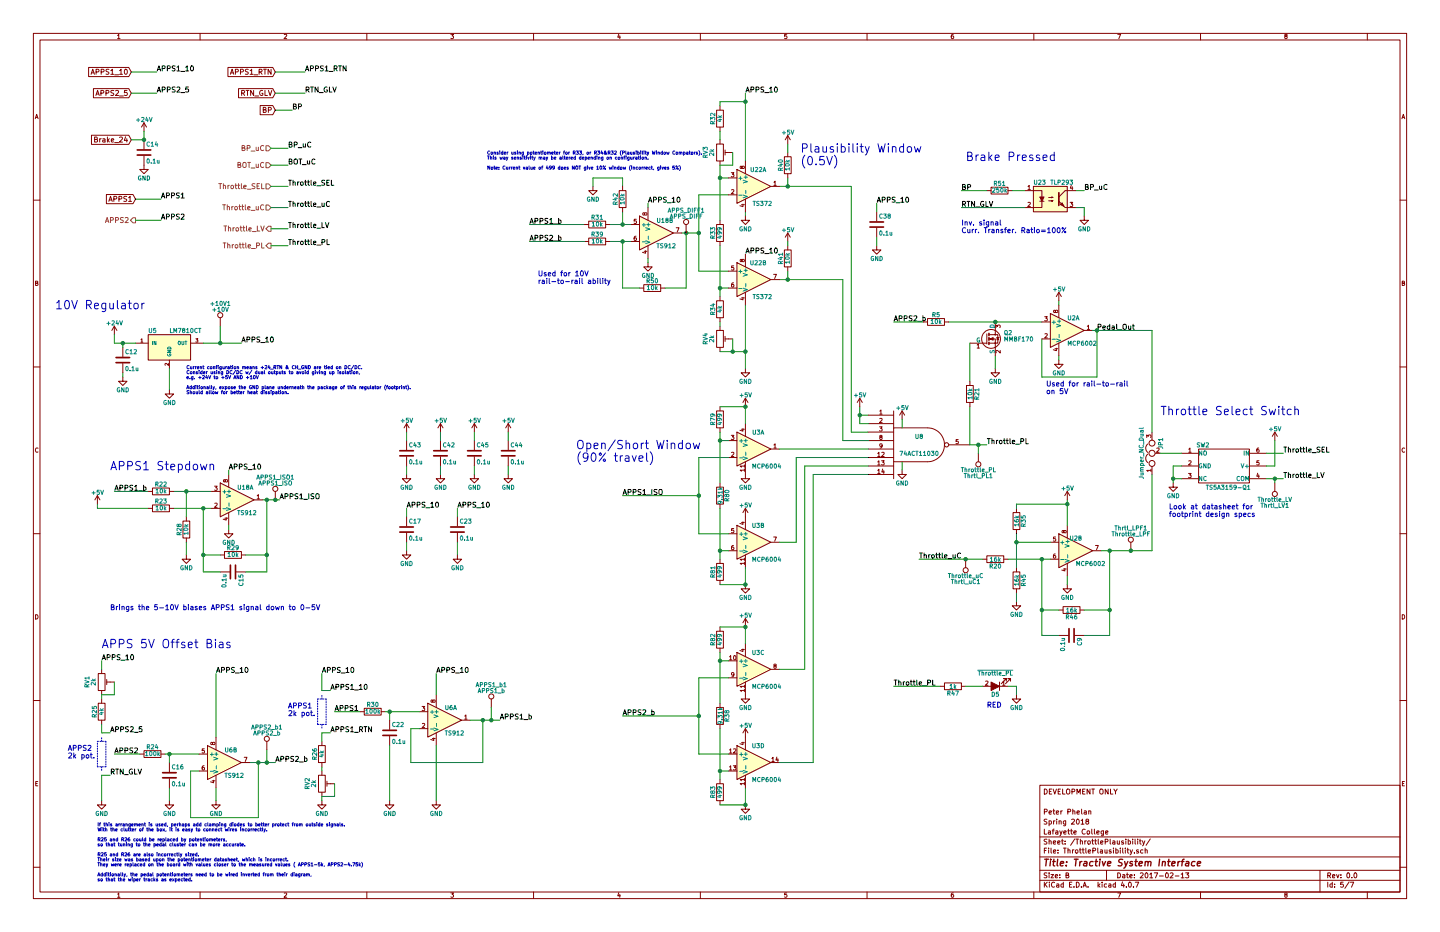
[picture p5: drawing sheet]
<svg xmlns="http://www.w3.org/2000/svg" width="432mm" height="279mm" viewBox="0 0 432 279" stroke-linecap="round" stroke-linejoin="round" font-family="sans-serif">
<g fill="none" stroke="#840000" stroke-width=".3">
<path d="M10 10h411.8v259.4h-411.8zM12 12h407.8v255.4h-407.8zM35.3 10.6l.3-.3v1.3M35.3 11.6h.7M60 10v2M85.2 10.4l.5-.1 .3 .3-.8 1h.8M110 10v2M135.2 10.3h.8l-.4 .5 .4 .2-.1 .5h-.7M160 10v2M185.5 10.2l-.3 1h.8M185.9 10.7v.9M210 10v2"/>
<path d="M235.9 10.3h-.6v.6l.6-.1 .1 .5-.3 .3-.4-.1M260 10v2M285.9 10.3l-.6 .3-.1 .7 .3 .3 .4-.1v-.7h-.4l-.3 .2M310 10v2M335.2 10.3h.8l-.5 1.3M360 10v2M385.5 10.8l-.3-.2 .3-.3h.4v.4a.5 .5 0 0 0-.5 .2 .5 .5 0 0 0 0 .6l.3 .1 .3-.3-.3-.5M410 10v2M10.6 35.6l.4-1.3 .4 1.3M10.7 35.2h.6M26.6 20.2h12l.8 1.4-.8 1.4h-12zM27.3 22.3l.5-1.5 .5 1.5"/>
<path d="M27.4 21.8h.8M28 26.6h10.6l.8 1.3-.8 1.4h-10.6zM28.8 28.6l.5-1.5 .5 1.5M28.8 21.6l.7-.1 .1-.6-.8-.1v1.5M28.9 28.2h.7M30.3 27.9l.7-.1 .1-.5-.8-.2v1.5M30.3 21.6l.8-.1v-.6l-.8-.1v1.5M31.8 27.9l.7-.1 .1-.5-.8-.2v1.5M32.7 20.8l-.8 .1a.63 .63 0 0 0 .7 .8l-.1 .5h-.7M33.2 21.2l.5-.4v1.5M33.2 22.3h.9M34.1 27.2l-.8 .1a.63 .63 0 0 0 .7 .7v.5h-.8"/>
<path d="M34.4 22.4h1.2M34.7 27.3l.6-.2 .3 .4-1 1.1h1M35.8 21.2l.5-.4v1.5M35.8 22.3h.9M35.8 28.8h1.2M37.5 20.8h.2a.74 .74 0 0 1 .5 .7 .74 .74 0 0 1-.7 .7l-.2-.5zM38.1 27.1h-.7l-.1 .7h.7l.2 .5-.3 .3-.6-.1M43.2 36.8v2.6M43.2 36.8l-.8 1.3M43.2 36.8l.7 1.3M68.4 20.2h13.4l.7 1.4-.7 1.4h-13.4zM69.1 22.3l.5-1.5 .5 1.5"/>
<path d="M69.2 21.8h.8M70.6 21.6l.7-.1 .1-.6-.8-.1v1.5M71.5 26.6h10.3l.7 1.3-.7 1.4h-10.3zM72.1 21.6l.7-.1 .1-.6-.8-.1v1.5M72.5 27.9l.7-.1 .1-.5-.8-.2v1.5M72.8 27.9l.6 .7M73.8 27.1h.9M74.2 27.1v1.5M74.4 20.8l-.8 .1a.63 .63 0 0 0 .8 .8l-.1 .5h-.7M75 21.2l.5-.4v1.5M75 22.3h.9M76 27.1v1.5l-.8-1.5v1.5"/>
<path d="M76.2 22.4h1.1M76.4 28.8h1.2M77.7 21.6l.7-.1 .1-.6-.8-.1v1.5M78 31.6h3.8l.7 1.4-.7 1.4h-3.8zM78.1 21.6l.5 .7M78.7 27.2a.69 .69 0 0 0-.9 .7 .69 .69 0 0 0 1 .6v-.5h-.3M78.9 32.9l.7-.1 .1-.5-.8-.1v1.5h.6l.3-.5-.3-.3M79 20.8h.9M79.5 27.1v1.5h.7M79.5 20.8v1.5M80.5 33l.7-.1 .1-.6-.8-.1v1.5M80.5 27.1l.5 1.5 .5-1.5"/>
<path d="M81.3 20.8v1.5l-.9-1.5v1.5M214.9 33h2v5.1h-2zM215.9 31.8v1.2M215.9 38.1v1.3M420.4 35.6l.4-1.3 .4 1.3M420.5 35.2h.6M10 60h2M27.4 40.5h11.2l.8 1.4-.8 1.4h-11.2zM28.4 41.8l.6-.1 .1-.5-.7-.1v1.5h.6l.3-.5-.4-.3M29.9 41.6v1M30.3 41.6l-.4 .3M30.8 41.7h.6l.1 .9"/>
<path d="M31.5 41.9l-.7 .3 .2 .4 .5-.1M31.9 58.3h8l.7 1.4-.7 1.4h-8zM32.2 41.1v1.5M32.4 42l.4 .6M32.8 59.9h.7M32.8 41.6l-.6 .6M33.4 42.1l.7-.2-.1-.2-.4-.1-.2 .2 .1 .7h.5M34.1 59.7l.8-.1 .1-.6-.9-.1v1.5M34.4 42.7h1.2M35.7 59.7l.7-.1 .1-.6-.8-.1v1.5M35.8 41.2l.6-.1 .3 .4-.9 1.1h.9M37.7 41l-.4 1.1h1"/>
<path d="M38 58.9l-.8 .1a.63 .63 0 0 0 .7 .8l-.1 .5h-.7M38 41.6v1M38.6 59.3l.4-.4v1.5M43.2 46.7v4.1h1.2l-1.2 1.3-1.3-1.3h1.3M43.2 41.9v2.8M177.8 55.9v1.3h-1.3l1.3 1.2 1.3-1.2h-1.3M185.7 57.2h2v5h-2zM186.7 55.9v1.3M214.9 43.2h2v5.1h-2zM215.9 41.9v1.3M215.9 48.3v1.2M217.4 45v1.5"/>
<path d="M217.4 45.7h2.3M218.4 58.4h2.6M218.4 53.3h2.6M219.3 51.8h.8l-.5 .4 .4 .1v.6h-.7M219.4 56.9l.4-.1 .3 .4-.8 .9h.8M221 50.8l10.1 5.1-10.1 5.1zM222.5 50l.6-.1v.6a.52 .52 0 0 1-.6-.1 .52 .52 0 0 1-.1-.5h-.4l-.1 .4 .3 .2 .3-.2M223.5 48.3v3.8M223.5 59.7v3.8M231.1 55.9h2.6M232.1 54.7l.3-.4v1.3M232.1 55.6h.7"/>
<path d="M235.2 47h2v5.1h-2zM236.2 40.6l-.7 1.3M236.2 40.6v2.6M236.2 45.7v1.3M236.2 52.1v1.2M236.2 40.6l.8 1.3M295.9 57.2h1.3M297.2 56.1h5.1v2.1h-5.1zM302.3 57.2h1.2M307.3 57.2h5.1v1.9M308.3 55.9l.3-.3v1.2M308.3 56.8h.7"/>
<path d="M309.9 55.9h10.1v7.6h-10.1zM314.5 59.2h1.2M321.2 55.5l-.2 .9h.7M321.5 56v.8M322.6 57.2h-3.2l-1.9 1.9M419.8 60h2M32.6 60.4l.5-1.5 .6 1.5M38.6 60.4h.8M175.3 67.3h1.2M175.3 72.4h1.2M176.5 66.3h5.1v2h-5.1zM176.5 71.4h5.1v2h-5.1z"/>
<path d="M181.6 67.3h1.3M181.6 72.4h1.3M186.7 62.2v1.3M189.2 67.3h2.6M189.2 72.4h2.6M190.7 70.8l-.5 .3-.1 .7 .3 .3 .4-.1-.1-.7h-.3l-.3 .2M190.8 65.7h-.6l-.1 .6h.7v.6h-.7M191.8 64.8l10.1 5.1-10.1 5zM193.1 75.3h.9M193.3 64l.6-.2v.6a.52 .52 0 0 1-.6 0 .52 .52 0 0 1-.2-.6h-.3l-.1 .5 .3 .2 .3-.2M193.6 75.2v.7l-.9-.3M194.3 78.7v1.3h1.3l-1.3 1.3-1.3-1.3h1.3"/>
<path d="M194.3 62.2v3.8M194.3 73.7v3.8M201.9 69.9h2.6M202.8 68.3h.8l-.5 1.2M205.7 67.3v2.6M214.9 67.3h2v5.1h-2zM215.9 66v1.3M215.9 72.4v1.3M220 79.7h-.6v.6h.6v.5h-.6M221 78.7l10.1 5.1-10.1 5.1zM222.4 61.4h.8M222.5 78l.6-.2v.6a.52 .52 0 0 1-.6-.1 .52 .52 0 0 1-.1-.5h-.4l-.1 .4 .3 .3 .3-.3"/>
<path d="M222.8 61.2v.8l-.9-.3M223.5 64.8v1.2h1.3l-1.3 1.3-1.3-1.3h1.3M223.5 76.2v3.8M235.2 74.9h2v5.1h-2zM236.2 69.9v2.5M236.2 73.7v1.2M236.2 69.9l-.7 1.2M236.2 69.9l.8 1.2M262.9 73.7v1.2h1.3l-1.3 1.3-1.3-1.3h1.3M262.9 63.5v2.8M262.9 68.3v2.8M308.3 60.8l.4-.1 .3 .3-.8 .9h.8"/>
<path d="M311.8 60.3h1.3M312.4 60.3v1.9h-5.1M314.5 60.2h1.2M319.4 62.2h3.2M320.9 60.7h.8l-.5 .4 .4 .1v.6h-.7M325.1 64.8v1.2h1.3l-1.3 1.3-1.3-1.3h1.3M10.7 84.9l.5-.1 .1-.4-.6-.1v1.3h.5l.2-.5-.3-.2M34.3 97.8l-.8 1.3M34.3 97.8v2.5M34.3 97.8l.8 1.3M66 95.3v2.5M191.8 86.4h1.2"/>
<path d="M193 85.3h5.1v2.1h-5.1zM198.1 86.4h1.3M214.9 90.2h2v5.1h-2zM214.9 99.1h2v5h-2zM215.9 88.9v1.3M215.9 95.3v1.2M215.9 97.8v1.3M218.4 86.4h2.6M218.4 81.3h2.6M219.9 84.8l-.5 .3v.7l.2 .3 .4-.2-.1-.6h-.3l-.2 .2M222.4 89.3h.8M222.8 89.1v.8l-.9-.3"/>
<path d="M223.5 87.6v3.8M231.1 83.8h2.6M232 82.2h.8l-.5 1.3M236.2 80v1.3M276.9 96.5h1.2M278.1 95.5h5.1v2h-5.1zM283.2 96.5h1.3M298.4 96.5v3.8h-1.7M298.7 98.2v-.8l.4 .5 .1-.4h.6v.7M312.4 96.5h2.6M313.3 94.9h.7l-.4 .5 .4 .1v.6h-.7M315 94l10.1 5.1-10.1 5z"/>
<path d="M316.5 93.2l.6-.2v.6a.52 .52 0 0 1-.6 0 .52 .52 0 0 1-.2-.6h-.3l-.1 .5 .3 .2 .3-.2M317.5 87.6l-.8 1.3M317.5 87.6v2.6M317.5 91.4v3.9M317.5 87.6l.8 1.3M325.1 99.1h2.6M326 97.8l.4-.3v1.3M326 98.8h.7M420.5 84.9l.5-.1 .1-.4-.6-.1v1.3h.5l.2-.5-.3-.2M10 110h2M36.8 113v1.3h1.3l-1.3 1.3-1.2-1.3h1.2M36.8 104.1v2.8"/>
<path d="M36.8 109v2.8M40.6 102.9h3.8M42.3 101.9l.2-.4v1.1M42.3 102.6h.5M44.4 100.3h12.7v7.7h-12.7zM50.5 108.9v.7l-.7-.7-.3 .2 .1 .4M50.8 116.8v1.3h1.3l-1.3 1.3-1.3-1.3h1.3M50.8 108v2.5M57.1 102.9h3.9M58.7 101.5h.6l-.3 .4 .3 .1v.5h-.6M215.9 104.1v1.3M217.4 101.6h2.3"/>
<path d="M217.4 100.8v1.6M223.5 110.5v1.3h1.3l-1.3 1.2-1.3-1.2h1.3M223.5 119.4v2.5M223.5 119.4l-.7 1.3M223.5 119.4l.8 1.3M257.8 119.4l-.8 1.3M257.8 119.4v2.5M257.8 119.4l.8 1.3M289.8 115.6h2v5.1h-2zM290.8 102.9h5.1M290.8 114.3v1.3M293 103.4l.4-.3v1.2"/>
<path d="M293 104.3h.7M295.9 100.1v3M296.7 102.9h1.7v3.8M298.4 100.3h.8v2.6h-.8v-1.3h-1.7M298.4 110.5v1.3h1.3l-1.3 1.2-1.2-1.2h1.2M299.6 101.1l-.8 .2M299.9 105.1v.7l-.9-.7-.3 .2 .1 .5M312.4 101.6h2.6M313.3 100.1l.5-.1 .2 .4-.7 .9h.7M316.3 104.5h.9M316.8 104.4v.7l-1-.2M317.5 108v1.2h1.3l-1.3 1.3-1.3-1.3h1.3"/>
<path d="M317.5 102.9v3.8M419.8 110h2M11.4 134.4a.58 .58 0 0 0-.8 .5 .58 .58 0 0 0 .8 .6M121.9 127v2.5M121.9 132.1v2.8M121.9 136.9v2.8M121.9 127l-.7 1.3M121.9 127l.8 1.3M132.1 127v2.5M132.1 132.1v2.8M132.1 136.9v2.8M132.1 127l-.8 1.3"/>
<path d="M132.1 127l.7 1.3M142.2 127v2.5M142.2 132.1v2.8M142.2 136.9v2.8M142.2 127l-.7 1.3M142.2 127l.8 1.3M152.4 127v2.5M152.4 132.1v2.8M152.4 136.9v2.8M152.4 127l-.8 1.3M152.4 127l.8 1.3M214.9 123.2h2v5.1h-2z"/>
<path d="M215.9 121.9v1.3M215.9 128.3v1.2M218.4 132.1h2.6M218.4 137.2h2.6M219.3 130.5h.8l-.5 .5 .4 .1v.5h-.7M219.4 135.7l.4-.1 .3 .3-.8 1h.8M221 129.5l10.1 5.1-10.1 5.1zM222.4 128.7h.8M222.8 128.5v.8l-.9-.3M223.2 139.7h-1.3l.4 .4M223.2 139.4v.7M223.5 138.4v5.1h1.3l-1.3 1.3-1.3-1.3h1.3"/>
<path d="M223.5 127v3.8M231.1 134.6h2.6M232.1 133.4l.3-.4v1.3M232.1 134.3h.7M260.3 124.5h7.7M260.3 127h7.7M260.3 129.5h7.7M260.3 132.1h7.7M260.3 134.6h7.7M260.3 137.2h7.7M260.3 139.7h7.7M263.2 135.9l.4-.3v1.3"/>
<path d="M263.2 138.5l.4-.4v1.3M263.2 136.9h.7M263.2 139.4h.7M263.7 128h.8l-.4 .4 .4 .1v.6h-.8M263.8 123.2l.4-.3v1.3M263.8 125.5l.5-.1 .2 .4-.8 .9h.8M263.8 124.2h.7M264 131l-.2-.2 .2-.3 .5 .1v.3a.52 .52 0 0 0-.6 .2 .52 .52 0 0 0 0 .5h.6l-.2-.6M264.3 138.1h.8l-.4 .5 .4 .1v.6h-.8M264.4 135.7l.5-.1 .2 .3-.8 1h.8M264.5 133.6l-.2 .2h-.4v-.7l.4-.1 .2 .3v.7l-.6 .3M268 123.2v5.1"/>
<path d="M268 138.4v5.1M270.5 123.2l-.8 1.3M270.5 123.2v2.5M270.5 123.2l.8 1.3M278.1 128.3h-10.1v10.1h10.1M278.2 128.3a5.1 5.1 0 0 1 5 5.1 5.1 5.1 0 0 1-5 5M284.5 133.4h6.3M287.3 131.8h-.6v.6h.6v.5h-.6M290.8 120.7v1.2M293.4 135.9v2.5M343.9 131.2v-.8l.4 .4 .1-.4h.6v.8M344.2 136.1a1.63 1.63 0 0 0 0 2.6"/>
<path d="M344.2 133.1a1.63 1.63 0 0 0 0 2.5M345.4 129.5v2.5M345.4 139.8v2.4M346.5 135.9h1.5M346.9 134.4l.4-.1 .3 .4-.8 .9h.8M354.3 139.7h5M354.3 135.9h5M356.5 134.7l.3-.4v1.3M356.5 138.2l.4-.1 .3 .4-.8 .9h.8M356.5 135.6h.7M359.4 134.6h15.2v10.2h-15.2zM374.7 139.7h5"/>
<path d="M374.7 135.9h5M377.4 134.3l-.5 .3v.7l.2 .3 .4-.1-.1-.7h-.3l-.2 .2M377.5 138.1h-.6v.6h.6v.6h-.6M382.3 129.5v2.6M382.3 129.5l-.8 1.3M382.3 129.5l.7 1.3M421.2 134.4a.58 .58 0 0 0-.8 .5 .58 .58 0 0 0 .8 .6M10 160h2M29.2 148.6l-.8 1.3M29.2 148.6v2.5M29.2 148.6l.8 1.3M44.4 152.4h1.3"/>
<path d="M44.4 147.3h1.3M45.7 146.3h5.1v2h-5.1zM45.7 151.4h5.1v2h-5.1zM50.8 152.4h1.3M50.8 147.3h1.3M54.9 156.2h2v5.1h-2zM55.9 154.9v1.3M63.5 152.4h2.5M63.5 147.3h2.5M64.3 145.7h.8l-.4 .5 .4 .1v.6h-.8M64.4 150.9l.5-.1 .2 .4-.8 .9h.8M66 144.8l10.2 5.1-10.2 5z"/>
<path d="M67.4 155.3h.9M67.5 144l.6-.2v.6a.52 .52 0 0 1-.5 0 .52 .52 0 0 1-.2-.6h-.3l-.1 .5 .2 .2 .3-.2M67.8 155.2v.7l-.9-.2M68.6 158.8v1.2h1.2l-1.2 1.3-1.3-1.3h1.3M68.6 142.2v3.9M68.6 153.7v3.8M76.2 149.9h2.5M77.1 148.6l.4-.3v1.3M77.1 149.6h.7M82.5 147.3v2.6M121.9 142.2v1.3h1.3l-1.3 1.3-1.3-1.3h1.3M121.9 154.9v2.8"/>
<path d="M121.9 159.8v2.8M132.1 142.2v1.3h1.2l-1.2 1.3-1.3-1.3h1.3M137.2 154.9v2.8M137.2 159.8v2.8M142.2 142.2v1.3h1.3l-1.3 1.3-1.2-1.3h1.2M152.4 142.2v1.3h1.3l-1.3 1.3-1.3-1.3h1.3M214.9 146.1h2v5h-2zM215.9 144.8v1.3M215.9 151.1v1.3M220 158.4h-.6v.6h.6v.6h-.6M221 157.5l10.1 5.1-10.1 5zM222.4 156.6h.8"/>
<path d="M222.8 156.4v.8l-.9-.3M223.2 140.9h-1.3l.4 .4M223.2 140.6v.7M223.5 152.4v6.4M223.5 152.4l-.7 1.3M223.5 152.4l.8 1.3M260.3 142.2h7.7M263.2 141l.4-.3v1.2M263.2 141.9h.7M264.7 140.6l-.3 .9h.8M265 141.1v.8M270.5 141v1.2h1.3l-1.3 1.3-1.3-1.3h1.3"/>
<path d="M303.8 153.7h2v5.1h-2zM304.8 152.4v1.3M304.8 158.8v1.2M319 159.3l.6-.2v.6a.52 .52 0 0 1-.6-.1 .52 .52 0 0 1-.1-.5h-.3l-.1 .4 .2 .2 .3-.2M320 147.3v2.6M320 157.5v3.8M320 147.3l-.7 1.3M320 147.3l.8 1.3M345.1 141h-1.2l.3 .4M345.1 140.7v.7M351.8 144.8v1.3h1.3l-1.3 1.2-1.3-1.2h1.3M354.3 143.5h5"/>
<path d="M356.4 141.9h.8l-.5 .5 .4 .1v.6h-.7M374.7 143.5h5M377.1 141.9l-.2 .9h.7M377.4 142.3v.9M382.3 144.8v2.5M419.8 160h2M55.9 166.4v1.2h-1.3l1.3 1.3 1.2-1.3h-1.2M55.9 161.3v1.3M66 166.4h1.3M66 171.5h2.8M67.3 165.4h5.1v2h-5.1zM70.9 171.5h2.8"/>
<path d="M72.4 166.4h1.3M121.9 165.1v1.3h1.3l-1.3 1.2-1.3-1.2h1.3M137.2 166.4v1.2h1.2l-1.2 1.3-1.3-1.3h1.3M214.9 168.9h2v5.1h-2zM215.9 167.6v1.3M215.9 174v1.3M218.4 160h2.6M218.4 165.1h2.6M219.9 163.5l-.5 .3v.7l.2 .3 .4-.1-.1-.6-.3-.1-.2 .2M223.2 168.9h-1.3l.4 .3M223.2 167.7h-1.3l.4 .3M223.2 167.3v.7"/>
<path d="M223.2 168.5v.7M223.5 175.3v1.2h1.3l-1.3 1.3-1.3-1.3h1.3M223.5 166.4v3.8M231.1 162.6h2.6M232 161h.8l-.5 1.3M289.6 167.6v2.6M294.6 167.6h1.3M295.9 166.6h5.1v2.1h-5.1zM301 167.6h1.3M303.8 171.5h2v5h-2zM304.8 170.2v1.3M304.8 176.5v1.3"/>
<path d="M315 162.6h2.5M315 167.6h2.5M316.5 166.1l-.6 .3v.7l.2 .2 .4-.1v-.6l-.4-.1-.2 .3M316.5 161h-.6v.6h.6v.5h-.6M317.5 160l10.2 5.1-10.2 5.1zM318.9 170.6h.8M319.3 170.4v.8l-.9-.3M320 175.3v1.2h1.3l-1.3 1.3-1.2-1.3h1.2M320 168.9v3.8M327.7 165.1h2.5M328.5 163.5h.8l-.5 1.3M339.1 162.6v2.5"/>
<path d="M10.7 184.3a.65 .65 0 0 1 .7 .6 .65 .65 0 0 1-.7 .7zM214.9 189.2h2v5.1h-2zM215.9 188v1.2M215.9 194.3v1.3M218.4 198.1h2.6M218.7 196.9l.4-.4v1.3M218.7 197.8h.8M220.1 196.6l.1-.1a.61 .61 0 0 1 .5 .7 .61 .61 0 0 1-.6 .5zM221 195.6l10.1 5.1-10.1 5zM222.4 194.7h.8M222.8 194.5v.8l-.9-.3M223.5 185.4l-.7 1.3"/>
<path d="M223.5 185.4v2.6M223.5 193v3.9M223.5 185.4l.8 1.3M232.3 199.6l-.2-.2 .2-.3 .4 .1v.3a.52 .52 0 0 0-.5 .2 .52 .52 0 0 0-.1 .5h.6l-.2-.6M304.8 180.3v1.3h1.3l-1.3 1.3-1.3-1.3h1.3M317.5 182.9h1.3M317.5 190.5h2.8M318.8 181.9h5v2h-5zM322.3 190.5h2.8M323.8 182.9h1.3M420.5 184.3a.65 .65 0 0 1 .7 .6 .65 .65 0 0 1-.7 .7zM10 210h2"/>
<path d="M29.5 210.8h2v5.1h-2zM29.5 201.9h2v5.1h-2zM30.5 200.7v1.2M30.5 207v1.3M30.5 209.6v1.2M30.5 215.9v1.3M32 203.7v1.5M32 204.5h2.3M107.9 213.4h1.3M109.2 212.3h5.1v2.1h-5.1zM114.3 213.4h1.3M116.8 215.9v2.8"/>
<path d="M125.7 213.4h2.6M125.7 218.4h2.6M126.6 211.8h.8l-.5 .5 .4 .1v.5h-.7M126.6 217l.5-.1 .3 .3-.8 .9h.8M128.3 210.8l10.1 5.1-10.1 5.1zM129.8 210.1l.6-.2v.6a.52 .52 0 0 1-.6-.1 .52 .52 0 0 1-.2-.5h-.3l-.1 .4 .3 .2 .3-.2M130.8 208.3v3.8M130.8 219.7v3.8M138.4 215.9h2.6M139.3 214.7l.4-.4v1.3M139.3 215.6h.8M147.3 209.6v2.5"/>
<path d="M214.9 212.1h2v5.1h-2zM215.9 210.8v1.3M215.9 217.2v1.2M218.4 203.2h2.6M220.1 202.2l-.3 .2-.3-.1-.1-.6 .4-.1 .3 .3-.1 .7-.5 .3M223.2 207h-1.3l.4 .3M223.2 205.8h-1.3l.4 .3M223.2 205.4v.7M223.2 206.6v.7M223.5 204.5v5.1h1.3l-1.3 1.2-1.3-1.2h1.3M223.5 218.4v6.4M223.5 218.4l-.7 1.3"/>
<path d="M223.5 218.4l.8 1.3M231.1 200.7h2.6M281.9 205.7h1.3M283.2 204.7h5.1v2.1h-5.1zM288.3 205.7h1.3M294.6 205.7h7.7M295.6 204.3l.4-.1 .3 .3-.8 .9h.8M299.7 204.5v2.5M300.6 204.5l.4-.3v1.2M300.6 205.4h.7M301.8 204.2v-.7h-.8h.8l-1.6 1.5M303 204.2v-.7h-.7h.7l-1.5 1.5"/>
<path d="M304.8 208.3v1.3h1.3l-1.3 1.2-1.3-1.2h1.3M419.8 210h2M10.7 234.9h.5M11.3 234.3h-.6v1.3h.6M41.9 226.1h1.3M43.2 225h5.1v2.1h-5.1zM48.3 226.1h1.2M50.8 228.6v2.8M50.8 233.4v2.8M59.7 226.1h2.5M59.7 231.1h2.5M61.2 229.6l-.5 .3-.1 .7 .2 .2 .5-.1-.1-.6-.4-.1-.2 .3"/>
<path d="M61.3 224.5h-.6l-.1 .6h.7v.5h-.7M62.2 223.5l10.2 5.1-10.2 5.1zM63.6 234.1h.9M63.7 222.8l.6-.2v.6a.52 .52 0 0 1-.5-.1 .52 .52 0 0 1-.2-.5h-.3l-.1 .4 .2 .2 .3-.2M64 233.9v.8l-.9-.3M64.8 221v3.8M64.8 232.4v3.8M72.4 228.6h2.5M73.2 227h.9l-.6 1.3M80 222.3v2.5M95.5 223.5h2v5.1h-2zM95.5 232.4h2v5.1h-2z"/>
<path d="M96.5 222.3v1.2M96.5 228.6v1.3M96.5 231.1v1.3M96.5 237.5v1.3M98 234.2v1.5M98 235h2.3M116.8 220.7v2.8M129.6 221.4h.9M130.1 221.2v.8l-.9-.3M214.9 235h2v5h-2zM215.9 233.7v1.3M218.4 226.1h2.6"/>
<path d="M218.4 231.1h2.6M218.7 224.8l.4-.3v1.3M218.7 229.9l.4-.3v1.2M218.7 225.8h.8M218.7 230.8h.8M219.9 229.6h.8l-.5 .4 .4 .1v.6h-.7M220 224.6l.4-.1 .3 .3-.8 1h.8M221 223.5l10.1 5.1-10.1 5.1zM222.4 222.7h.8M222.8 222.5v.7l-.9-.2M223.2 234.9h-1.3l.4 .4M223.2 233.7h-1.3l.4 .4"/>
<path d="M223.2 233.3v.8M223.2 234.6v.7M223.5 232.4v3.8M231.1 228.6h2.6M231.4 227.4l.4-.4v1.3M231.4 228.3h.8M232.9 226.9l-.2 1h.7M233.2 227.4v.9M311.8 235.4h108v32h-108zM313.2 236.6a.76 .76 0 0 1 .8 .7 .76 .76 0 0 1-.8 .7zM314.7 237.3h.5M315.4 236.6h-.7v1.4h.7"/>
<path d="M315.8 236.6l.5 1.4 .5-1.4M317.3 237.3h.5M318 236.6h-.7v1.4h.7M318.6 236.6v1.4h.8M319.9 236.8l.2-.2 .6 .2 .1 .8-.4 .4-.5-.2zM321.4 237.3h.7l.1-.6-.8-.1v1.4M322.9 238v-1.4l.5 1 .5-1v1.4M324.6 237.3h.5M325.3 236.6h-.7v1.4h.7M326.8 236.6v1.4l-.8-1.4v1.4M327.4 236.6h.8M327.8 236.6v1.4"/>
<path d="M330 236.6h.4l.3 .2 .1 .8-.4 .4-.6-.2v-.7zM332.3 236.6v1.4l-.9-1.4v1.4M333 236.6v1.4h.7M334 236.6l.5 .7 .5-.7M334.5 237.3v.7M420.5 234.9h.5M421.1 234.3h-.6v1.3h.6M10 260h2M30.5 240v1.3h1.2l-1.2 1.3-1.3-1.3h1.3M50.8 240v1.3h1.3l-1.3 1.3-1.3-1.3h1.3M64.8 240v1.3h1.2l-1.2 1.3-1.3-1.3h1.3M96.5 240v1.3h1.3l-1.3 1.3-1.3-1.3h1.3"/>
<path d="M116.8 240v1.3h1.3l-1.3 1.3-1.2-1.3h1.2M130.8 240v1.3h1.3l-1.3 1.3-1.3-1.3h1.3M215.9 240v1.3M223.5 241.3v1.3h1.3l-1.3 1.2-1.3-1.2h1.3M311.8 256.9h108M311.8 250.9h108M313.2 248.6v1.5h.7M313.2 243.4l.7-.1v-.6l-.7-.1v1.5M313.2 255h.5M313.9 254.3h-.7v1.5M313.9 251.6l-.7 .1a.64 .64 0 0 0 .7 .8l-.1 .5h-.7M313.9 245.6l-.7 .1a.64 .64 0 0 0 .7 .8l-.1 .5h-.7"/>
<path d="M314.4 249.1h.6v1M314.5 254.3v.1M314.5 254.8v1M314.6 252.2l.6-.1v1M314.6 246.2l.4-.1 .3 .3-.1 .6h-.6M314.6 243.6l.7-.2-.1-.2-.4-.1-.2 .2 .1 .7h.5M314.6 246.1v1.5M314.6 251.6v1.5M315 249.4l-.7 .3 .2 .4 .5-.1M315.2 254.3v1.2l.2 .3M315.5 249.1h.6M315.7 243.1h.6"/>
<path d="M315.8 252.6l.8-.2-.1-.3h-.4l-.3 .2 .1 .7h.6M315.9 255.3l.7-.2-.1-.3h-.4l-.2 .2 .1 .7h.5M315.9 246.1v1M316 242.6v1.3l.3 .2M316.1 248.6l-.4 .2v1.3M316.4 246.1l-.5 .3M316.6 249.1h.6v1M316.7 243.6l.7-.2v-.2l-.4-.1-.3 .2 .1 .7h.6M316.9 245.6v.1M316.9 246.1v1M317.1 252.6l.8-.2-.1-.3h-.4l-.3 .2 .1 .7h.6M317.2 249.4l-.7 .3 .2 .4 .5-.1"/>
<path d="M317.2 255.6v.2M317.2 254.8v.2M317.6 246.2h.6v.9M317.6 246.1v1M317.8 249.1l.3 1M318.1 243.1v1M318.3 252.1h.6M318.5 251.6v1.3l.4 .2M318.5 249.1l-.7 1.5M318.5 243.1l-.4 .3M318.9 254.3h.8M319 249.6l.7-.2v-.3h-.5l-.2 .2 .1 .7h.6"/>
<path d="M319.3 254.3v1.5M319.4 252.9v.2M319.4 252.1v.2M319.6 246.1l-.1 1.3-.6 .1M319.6 246.2l-.5-.1-.3 .3 .1 .5 .7 .1M320.2 249.1h.5M320.2 243.4l.7-.1 .1-.6-.8-.1v1.5M320.2 254.9l.6-.1 .1 1M320.2 254.3v1.5M320.4 248.6v1.3l.3 .2M321 249.1h.6M321.2 248.6v1.3l.4 .2"/>
<path d="M321.3 245.7l.6-.1 .3 .4-.9 1.1h.9M321.6 254.8v1M321.7 243.2h.6v.9M321.7 242.6v1.5M322 254.8l-.4 .2M322 249.6l.7-.2v-.3h-.5l-.2 .2 .1 .7h.6M322.3 251.5l-1.3 1.9M322.5 254.9h.7l-.1 .8-.6-.1zM322.6 251.6h.8M322.9 245.7l.2-.1a.72 .72 0 0 1 .6 .7 .72 .72 0 0 1-.7 .7l-.2-.5zM323 243.6l.7-.2-.1-.2-.4-.1-.2 .2v.7h.6M323 251.6v1.5"/>
<path d="M323.7 254.8h.5M323.9 254.3v1.2l.3 .3M324 252.2l.5-.1 .1 1M324 251.6v1.5M324.2 246l.4-.4v1.5M324.2 247.1h.8M324.3 242.6v1.3l.2 .2M324.5 254.8h.6M324.7 254.3v1.2l.4 .3M325.1 243.2h.6l.1 .9M325.3 252.1v1M325.4 248.7a.67 .67 0 0 0-1 .6 .67 .67 0 0 0 1 .6"/>
<path d="M325.6 254.3v1.2l.2 .3M325.7 252.1l-.4 .2M325.8 243.4l-.8 .3 .3 .4 .5-.1M325.9 246.2l-.3-.3 .3-.3h.4l.1 .5a.61 .61 0 0 0-.6 .2 .61 .61 0 0 0-.1 .6h.7l.1-.4-.3-.3M326 249.2h.7l-.1 .8-.6-.1zM326.2 252.2h.7l-.1 .8-.6-.1zM326.3 255.3l.7-.2v-.3h-.5l-.2 .2 .1 .7h.6M326.5 243.2h.6v.9M326.5 243.1v1M327.4 248.6v1.3l.2 .2M327.4 252.1h.5M327.6 251.6v1.3l.3 .2"/>
<path d="M327.7 255h.7l.1-.6-.8-.1v1.5M328.2 248.6v1.3l.2 .2M328.2 252.1h.6M328.4 251.6v1.3l.4 .2M328.9 249.6l.7-.2-.1-.3h-.4l-.2 .2 .1 .7h.5M329.2 254.3v1.2l.2 .3M329.3 251.6v1.3l.2 .2M330 254.8h.6v1M330 252.6l.7-.2v-.3h-.4l-.3 .2 .1 .7h.6M330.6 255.1l-.7 .3 .2 .4 .5-.1M330.9 249.1l-.1 1.3-.5 .1M330.9 249.1h-.4l-.3 .3 .1 .5 .6 .1"/>
<path d="M331.3 254.8l.1 .9 .6-.1M331.4 252.3h.7l.1-.6-.8-.1v1.5M331.5 249.6l.7-.2v-.3h-.5l-.2 .2 .1 .7h.6M332 254.8v1M332.9 251.6v1.3l.2 .2M333.2 254.8h-.4l-.2 .2 .1 .2 .5 .1v.4h-.6M333.7 252.1h.6v1M333.9 254.3v.1M333.9 254.8v1M334.3 252.4l-.7 .3 .2 .4 .5-.1M334.6 254.8h.4l.3 .2-.1 .7h-.6M334.6 254.3v1.5"/>
<path d="M335 252.1l.1 .9 .6-.1M335.7 252.1v1M335.9 254.3v.1M335.9 254.8v1M336.7 254.3v1.2l.2 .3M336.9 252.1h-.4l-.2 .2 .1 .2 .5 .1v.4h-.6M337.4 254.3v.1M337.4 254.8v1M337.6 251.6v.1M337.6 252.1v1M337.9 254.8h.6M338.2 254.3v1.2l.3 .3"/>
<path d="M338.3 252.1h.4l.3 .2-.1 .7h-.6M338.3 251.6v1.5M338.9 254.8l.3 1M339.6 254.8l-.7 1.5M339.6 251.6v.1M339.6 252.1v1M340.2 255.6v.2M340.4 251.6v1.3l.2 .2M341.1 251.6v.1M341.1 252.1v1M341.4 254.8h-.4l-.2 .2 .1 .2 .5 .1v.4h-.6M341.7 252.1h.5"/>
<path d="M341.9 251.6v1.3l.3 .2M342.6 252.1l.3 1M342.7 254.8h-.4l-.3 .2 .1 .6 .6 .1M343.3 252.1l-.7 1.5M343.4 254.9l.6-.1v1M343.4 254.3v1.5M344.9 251.5l-1.2 1.9M419.8 260h2M35.3 268l.3-.3v1.3M35.3 269h.7M60 267.4v2M85.2 267.8l.5-.1 .3 .3-.8 1h.8"/>
<path d="M110 267.4v2M135.2 267.7h.8l-.4 .5 .4 .2-.1 .5h-.7M160 267.4v2M185.5 267.6l-.3 1h.8M185.9 268.1v.9M210 267.4v2M235.9 267.7h-.6v.6l.6-.1 .1 .5-.3 .3-.4-.1M260 267.4v2M285.9 267.7l-.6 .3-.1 .7 .3 .3 .4-.1v-.7h-.4l-.3 .2M310 267.4v2M311.8 263.9h108M311.8 260.9h108"/>
<path d="M313.2 264.5v1.5M313.4 265.1l.6 .9M313.9 261.7l-.7 .1a.64 .64 0 0 0 .7 .8l-.1 .5h-.7M314 264.5l-.8 .8M314.6 261.7v.1M314.6 262.2v1M314.7 264.5v.1M314.7 265v1M315.1 262.2h.8l-.8 1h.8M316.2 264.6a.67 .67 0 0 0-.9 .6 .67 .67 0 0 0 .9 .6M316.4 262.7l.7-.2v-.2l-.4-.1-.3 .2 .1 .7h.6M316.9 265h.5l.1 1"/>
<path d="M317.5 265.3l-.7 .3 .2 .4 .5-.1M317.8 263v.2M317.8 262.3v.1M318.8 265h-.4l-.3 .3 .1 .5 .6 .1M318.8 264.5v1.5M319.7 262.4l.7-.1v-.5l-.7-.1v1.5h.5l.3-.5-.3-.3M320.7 265.2h.5M321.4 264.5h-.7v1.5h.7M322 265.8v.2M322.8 264.5a.76 .76 0 0 1 .8 .7 .76 .76 0 0 1-.8 .8zM324.3 265.8v.2M324.8 266l.4-1.5 .6 1.5"/>
<path d="M324.9 265.5h.7M326.3 265.8v.2M329.3 264.5v1.5M329.4 265.4l.4 .6M329.8 265l-.5 .5M330.5 264.5v.1M330.5 265v1M331.8 260.9v3M331.8 265h-.4l-.3 .3 .1 .5 .6 .1M332.5 265h.6v1M333.1 265.3l-.7 .3 .2 .4 .5-.1M334.5 265h-.5l-.2 .3v.5l.7 .1"/>
<path d="M334.5 264.5v1.5M335.2 261.7a.76 .76 0 0 1 .8 .7 .76 .76 0 0 1-.8 .8zM335.2 267.7h.8l-.5 1.3M336.6 264.4l-.4 1.1h1M336.7 262.3h.5l.1 .9M337 265v1M337.3 262.5l-.7 .3 .2 .4 .5-.1M337.7 265.8v.2M337.8 262.2h.6M338 261.7v1.3l.4 .2M338.5 264.6l.2-.1a.72 .72 0 0 1 .6 .7 .72 .72 0 0 1-.7 .7l-.2-.5zM338.8 262.7l.7-.2-.1-.2-.4-.1-.2 .2 .1 .7h.5"/>
<path d="M339.9 265.8v.2M340.2 263v.2M340.2 262.3v.1M340.4 264.5h1.1l-.7 1.5M341.9 261.8l.6-.1 .3 .4-.9 1.1h.9M343.5 261.8l.2-.1a.72 .72 0 0 1 .6 .7 .72 .72 0 0 1-.7 .7l-.2-.5zM344.8 262.1l.4-.4v1.5M344.8 263.2h.8M346.1 261.7h1l-.6 1.5M347.7 262.6h1.1M349.6 261.8l.2-.1a.72 .72 0 0 1 .6 .7 .72 .72 0 0 1-.7 .7l-.2-.5zM350.9 261.8l.6-.1 .3 .4-1 1.1h1"/>
<path d="M352.4 262.6h1.1M354.2 262.1l.4-.4v1.5M354.2 263.2h.8M355.5 261.7h1l-.5 .6 .4 .1v.6h-.9M360 267.4v2M385.5 268.2l-.3-.2 .3-.3h.4v.4a.5 .5 0 0 0-.5 .2 .5 .5 0 0 0 0 .6l.3 .1 .3-.3-.3-.5M395.8 260.9v6.5M398.1 262.5l.8-.1v-.6l-.8-.1v1.5M398.1 264.5v1.5M398.5 262.5l.5 .7M399.5 265h-.4l-.3 .3 .1 .5 .6 .1M399.5 264.5v1.5"/>
<path d="M399.6 262.7l.7-.2-.1-.2-.4-.1-.2 .2v.7h.6M400.2 265.8v.2M400.2 265v.2M400.8 262.2l.3 1 .4-1M402.1 263v.2M402.1 262.3v.1M402.8 264.5h-.7l-.1 .7 .7-.1 .1 .7h-.8M404 261.8l.2-.1a.72 .72 0 0 1 .6 .7 .72 .72 0 0 1-.7 .7l-.2-.5zM404.5 264.4l-1.2 1.9M404.9 264.5h1l-.6 1.5M405.4 263v.2M406.1 261.8l.2-.1a.72 .72 0 0 1 .6 .7 .72 .72 0 0 1-.7 .7l-.2-.5z"/>
<path d="M410 267.4v2"/>
<circle cx="205.7" cy="66.5" r=".76"/>
<circle cx="66" cy="94.5" r=".76"/>
<circle cx="297.2" cy="101.6" r="2.82"/>
<circle cx="298.5" cy="100.3" r=".13"/>
<circle cx="298.5" cy="102.9" r=".13"/>
<circle cx="283.8" cy="133.3" r=".63"/>
<circle cx="293.4" cy="139.2" r=".76"/>
<circle cx="345.4" cy="138.9" r=".89"/>
<circle cx="345.4" cy="132.8" r=".89"/>
<circle cx="345.4" cy="135.9" r=".91"/>
<circle cx="82.5" cy="146.6" r=".76"/>
<circle cx="382.3" cy="148.1" r=".76"/>
<circle cx="289.6" cy="170.9" r=".76"/>
<circle cx="339.1" cy="161.8" r=".76"/>
<circle cx="147.3" cy="208.8" r=".76"/>
<circle cx="80" cy="221.5" r=".76"/>
</g>
<g fill="none" stroke="#840000" stroke-width=".41">
<path d="M313.3 257.6h1.1M313.8 257.6l-.2 2M315 258.3l-.2 1.3M315.1 257.6l-.1 .2M315.7 258.3h.7M316 257.6l-.2 1.7 .5 .3M317.2 257.6l-.2 1.7 .2 .3M318 258.9l.9-.2v-.4h-.8l-.2 1 .3 .3 .5-.1M319.7 259.4v.2M319.9 258.3l-.1 .2M322.1 257.6h1.2M322.7 257.6l-.2 2"/>
<path d="M323.9 258.3l-.2 1.3M324.4 258.3l-.6 .3M325.1 258.3h.8l-.1 1.3M325.9 258.7l-.7 .1-.3 .3 .2 .5 .7-.1M327.8 258.3h-.8l-.3 .9 .4 .4 .5-.1M328.4 258.3h.7M328.7 257.6l-.2 1.7 .5 .3M329.8 258.3l-.2 1.3M329.9 257.6l-.1 .2M330.6 258.3l.3 1.3 .6-1.3M332.1 258.9l1-.2-.1-.4h-.7l-.2 1 .2 .3 .6-.1M336.7 257.7l-.8-.1-.3 .2-.1 .5 .8 .4 .1 .5-.4 .4-.7-.1"/>
<path d="M337.2 258.3l.4 1.3M338.2 258.3l-.9 1.8-.3 .2M339.6 258.3h-.5l-.3 .3 .7 .4v.5h-.8M340.3 258.3h.8M340.7 257.6l-.2 1.7 .4 .3M341.6 258.9l.9-.2v-.4h-.6l-.3 .2v1h.7M343.4 258.4l.8-.1v1.3M343.5 258.3l-.2 1.3M344.3 258.5l.3-.2h.5l-.1 1.3M347.7 257.6l-.2 2M348.6 258.4l.8-.1-.1 1.3M348.6 258.3l-.1 1.3"/>
<path d="M350.1 258.3h.8M350.5 257.6l-.2 1.7 .4 .3M351.4 258.9l1-.2-.1-.4h-.6l-.3 .2v1h.8M353.3 258.3l-.2 1.3M353.8 258.3l-.6 .3M354.3 258.3h.7M355.1 257.6l-.5 .3-.2 1.7M355.7 258.3h.7v1.3M356.5 258.7l-.7 .1-.3 .3 .2 .5 .7-.1M358.3 258.3h-.7l-.3 .9 .3 .4 .6-.1M359 258.9l1-.2v-.4h-.8l-.2 1 .2 .3 .6-.1"/>
</g>
<g fill="none" stroke="#000" stroke-width=".3">
<path d="M52.5 19.8l-.8 .1a.63 .63 0 0 0 .7 .8l-.1 .5h-.7M57.4 19.8l.1-.1a.74 .74 0 0 1 .5 .8 .74 .74 0 0 1-.6 .7l-.3-.5zM97 19.8l-.9 .1a.63 .63 0 0 0 .8 .8l-.1 .5h-.7M101.5 19.7h.9M102 19.7v1.6M103.8 19.7v1.6l-.9-1.6v1.6M47.1 21.3l.6-1.6 .5 1.6M47.1 27.6l.6-1.5 .5 1.5M47.3 20.8h.7M47.3 27.2h.7M48.6 20.5h.8l.1-.6-.9-.2v1.6M48.6 26.9l.8-.1 .1-.6-.9-.1v1.5"/>
<path d="M50.2 20.5h.7l.1-.6-.8-.2v1.6M50.2 26.9l.7-.1 .1-.6-.8-.1v1.5M52.5 26.2h-.8a.63 .63 0 0 0 .7 .8l-.1 .5h-.7M53.1 20.2l.4-.5v1.6M53.1 26.2l.5-.1 .3 .4-.9 1.1h.9M53.1 21.3h.8M54.2 21.4h1.2M54.2 27.8h1.2M55.7 20.2l.4-.5v1.6M55.7 21.3h.9M56.5 26.1h-.7l-.1 .7 .7-.1 .2 .6-.3 .3-.6-.1M88 31.9l.6-.1 .1-.5-.7-.1v1.5h.6l.3-.5-.4-.3"/>
<path d="M89.5 32l.7-.1 .1-.6-.8-.1v1.5M91.6 21.3l.5-1.6 .5 1.6M91.7 20.8h.8M91.8 26.9l.7-.1 .1-.6-.8-.1v1.5M92.2 26.9l.5 .7M93.1 20.5h.7l.1-.6-.8-.2v1.6M93.1 26.1h.9M93.5 26.1v1.5M94.6 20.5h.8v-.6l-.8-.2v1.6M95.4 26.1v1.5l-.9-1.5v1.5M95.7 27.8h1.2M97.5 20.2l.5-.5v1.6"/>
<path d="M97.5 21.3h.9M98.1 26.2a.69 .69 0 0 0-.9 .7 .69 .69 0 0 0 .9 .6v-.6h-.3M98.7 21.4h1.1M98.8 26.1v1.5h.7M99.8 26.1l.5 1.5 .5-1.5M100.2 20.5h.7l.1-.6-.8-.2v1.6M100.6 20.5l.5 .8M223.7 27.6l.5-1.5 .5 1.5M223.8 27.2h.7M225.2 26.9l.7-.1 .1-.6-.8-.1v1.5M226.7 26.9l.7-.1 .1-.6-.8-.1v1.5M229 26.2h-.8a.63 .63 0 0 0 .8 .8l-.1 .5h-.8"/>
<path d="M229.3 27.8h1.2M230.8 26.5l.4-.4v1.5M230.8 27.6h.8M232.4 26.2l.2-.1a.74 .74 0 0 1 .5 .8 .74 .74 0 0 1-.7 .6l-.2-.5zM48.4 59.4l.5-1.6 .5 1.6M48.5 58.9h.8M49.9 58.6h.7l.1-.6-.8-.2v1.6M51.4 58.6h.8v-.6l-.8-.2v1.6M53.8 57.9l-.8 .1a.63 .63 0 0 0 .7 .8l-.1 .5h-.7M54.3 58.3l.5-.5v1.6M54.3 59.4h.9M86.5 54h.9"/>
<path d="M86.7 43.3h.7l.1-.6-.8-.1v1.5h.6l.3-.5-.4-.3M86.7 48.4l.7-.1 .1-.5-.8-.1v1.5h.6l.3-.5-.4-.3M86.9 54v1.5M87.9 54.7l.6-.1v.9M87.9 54v1.5M88.2 43.4l.8-.1 .1-.6-.9-.1v1.5M88.4 47.8l.4-.1 .3 .2v1.1l-.3 .2-.6-.2v-.8zM89.3 54.5v1M89.4 44.3h1.2M89.6 47.7h.9M89.7 54.5l-.4 .3M90.1 47.7v1.5"/>
<path d="M90.3 54.6l.3-.1 .3 .3v.5l-.3 .2-.5-.2zM90.7 49.4h1.1M90.9 43.1l.1 .9h.6M91.4 54.5h.5M91.6 54v1.3l.3 .2M91.6 43.1v1M92.2 48.2l.1 .9 .5-.1M92.2 54.5h.6M92.4 54v1.3l.4 .2M92.8 48.2v1M93.2 42.7a.68 .68 0 0 0-1 .7 .68 .68 0 0 0 1 .6M93.3 54v1.3l.2 .2"/>
<path d="M94 55l.7-.1v-.3l-.5-.1-.2 .3 .1 .7h.6M94.4 47.8a.68 .68 0 0 0-.9 .6 .68 .68 0 0 0 .9 .6M95 55.7h1.2M97.4 54.1l-.9 .1a.63 .63 0 0 0 .8 .8l-.1 .5h-.7M98 54.8h.5M98.7 54h-.7v1.5h.7M99.4 54v1.5h.7M196 59.9l.7-.1 .1-.5-.8-.2v1.5M197.5 59.9l.7-.1 .1-.5-.8-.2v1.5M199.8 59.2l-.8 .1a.63 .63 0 0 0 .7 .7v.6h-.8M201.5 59.5l.5-.4v1.5M203.1 59.3l.3-.2a.74 .74 0 0 1 .5 .8 .74 .74 0 0 1-.7 .7l-.2-.6z"/>
<path d="M264.5 59.9l.8-.1 .1-.5-.9-.2v1.5M266.1 59.9l.7-.1 .1-.5-.8-.2v1.5M268.4 59.2l-.8 .1a.63 .63 0 0 0 .7 .7l-.1 .6h-.7M270.1 59.5l.5-.4v1.5M271.7 59.3l.3-.2a.74 .74 0 0 1 .5 .8 .74 .74 0 0 1-.7 .7l-.2-.6zM288.6 56h.7l.1-.6-.8-.1v1.5h.6l.3-.5-.3-.3M290.2 56.1l.7-.1 .1-.6-.8-.1v1.5M325.5 56h.6l.1-.6-.7-.1v1.5h.6l.3-.5-.4-.3M327 56.1l.7-.1 .1-.6-.8-.1v1.5M328.2 57h1.1M329.7 55.8l.1 .9h.6M330.4 55.8v1"/>
<path d="M332 55.4a.68 .68 0 0 0-1 .7 .68 .68 0 0 0 1 .6M48.4 65.7l.5-1.5 .5 1.5M48.5 65.3h.8M49.9 65l.7-.1 .1-.6-.8-.1v1.5M51.4 65l.8-.1v-.6l-.8-.1v1.5M53.8 64.3h-.8a.63 .63 0 0 0 .7 .8l-.1 .5h-.7M54.3 64.3l.6-.1 .3 .4-.9 1.1h.9M86.5 60.4h.9M86.5 66.7h.9M86.5 71.8h.9M86.9 60.4v1.5M86.9 66.7v1.5"/>
<path d="M86.9 71.8v1.5M87.9 61h.6v.9M87.9 67.4l.6-.1v.9M87.9 72.5l.6-.1v.9M87.9 60.4v1.5M87.9 66.7v1.5M87.9 71.8v1.5M89.3 60.9v1M89.3 67.2v1M89.3 72.3v1M89.7 60.9l-.4 .3M89.7 67.2l-.4 .3"/>
<path d="M89.7 72.3l-.4 .3M90.2 61l.2-.1 .5 .1-.1 .8-.6-.1zM90.2 67.4l.2-.2 .5 .2-.1 .8-.6-.1zM90.2 72.5l.2-.2 .5 .2-.1 .8-.6-.1zM91.4 60.9h.5M91.4 67.2h.5M91.4 72.3h.5M91.6 60.4v1.3l.3 .2M91.6 66.7v1.3l.3 .2M91.6 71.8v1.3l.3 .2M92.2 60.9h.6M92.2 67.2h.6"/>
<path d="M92.2 72.3h.6M92.4 60.4v1.3l.4 .2M92.4 66.7v1.3l.4 .2M92.4 71.8v1.3l.4 .2M93.3 60.4v1.3l.2 .2M93.3 66.7v1.3l.2 .2M93.3 71.8v1.3l.2 .2M94 61.4l.7-.2v-.2l-.5-.1-.2 .2 .1 .7h.6M94 67.7l.7-.1v-.3l-.5-.1-.2 .3 .1 .7h.6M94 72.8l.7-.1v-.3l-.5-.1-.2 .2 .1 .8h.6M95 62.1h1.2M95 68.4h1.2"/>
<path d="M95 73.5h1.2M96.5 60.9l.1 .9 .6-.1M96.5 66.7v1.5h.8M96.5 72.6l.8-.1 .1-.5-.9-.2v1.5M97.2 60.9v1M97.6 66.7l.5 1.5 .5-1.5M98.1 71.8v1.5h.7M98.8 60.5a.68 .68 0 0 0-1 .6 .68 .68 0 0 0 1 .6M158.9 72.1l.5-1.6 .5 1.6M158.9 67l.5-1.5 .5 1.5M159 71.6h.8M159 66.5h.8"/>
<path d="M160.4 71.3h.7l.1-.6-.8-.2v1.6M160.4 66.3l.7-.1 .1-.6-.8-.1v1.5M161.9 71.3h.8v-.6l-.8-.2v1.6M161.9 66.3l.8-.1v-.6l-.8-.1v1.5M164.3 70.6l-.9 .1a.63 .63 0 0 0 .8 .8l-.1 .5h-.7M164.3 65.5l-.9 .1a.63 .63 0 0 0 .8 .8l-.1 .5h-.7M164.8 70.7l.6-.2 .3 .5-.9 1.1h.9M164.8 65.9l.5-.4v1.5M164.8 67h.9M166 72.2h1.2M166 67.1h1.2M167.5 71.1l.4-.1 .3 .3-.1 .7h-.6"/>
<path d="M167.5 66h.4l.3 .3-.1 .6h-.6M167.5 65.5v1.5M167.5 70.5v1.6M194.5 60.6l.5-1.5 .5 1.5M194.6 60.2h.7M200.1 60.8h1.2M201.5 60.6h.9M223.7 75.9l.5-1.6 .5 1.6M223.8 75.4h.7M225.2 75.2l.7-.1 .1-.6-.8-.2v1.6M226.7 75.2l.7-.1 .1-.6-.8-.2v1.6M229 74.4l-.8 .1a.63 .63 0 0 0 .8 .8l-.1 .5h-.8"/>
<path d="M229.3 76h1.2M230.8 74.8l.4-.5v1.6M230.8 75.9h.8M232.4 74.5l.2-.2a.74 .74 0 0 1 .5 .8 .74 .74 0 0 1-.7 .7l-.2-.5zM263 60.6l.6-1.5 .5 1.5M263.2 60.2h.7M268.7 60.8h1.1M270.1 60.6h.9M288.6 61.2l.8-.1 .1-.6-.9-.1v1.5M289 61.2l.5 .7M290 60.4h.8M290.4 60.4v1.5"/>
<path d="M292.2 60.4v1.5l-.9-1.5v1.5M292.6 62.1h1.2M294.9 60.5a.69 .69 0 0 0-.9 .7 .69 .69 0 0 0 1 .5v-.5h-.3M295.6 60.4v1.5h.8M296.7 60.4l.5 1.5 .5-1.5M268.1 96.2l.5-1.5 .5 1.5M268.2 95.8h.8M269.6 95.5l.8-.1v-.6l-.8-.1v1.5M271.1 95.5l.8-.1 .1-.6-.9-.1v1.5M273.5 94.7l-.8 .1a.63 .63 0 0 0 .7 .8l-.1 .5h-.7M274 94.8l.6-.1 .3 .4-.9 1.1h.9M275.2 96.3h1.2"/>
<path d="M276.7 95.3l.5-.1 .3 .3-.2 .6h-.6M276.7 94.7v1.5M329.3 98l.7-.1 .1-.5-.8-.2v1.5M330.7 98.2l.8-.1-.1-.3-.4-.1-.3 .2 .1 .8h.6M332.8 97.8l-.5-.1-.3 .3 .2 .7h.6M332.8 97.2v1.5M333.5 97.8h.6v.9M334.1 98.1l-.7 .3 .2 .3h.5M334.8 97.2v1.3l.3 .2M335.3 98.9h1.1M337 97.3l.4-.1 .3 .2v1.1l-.3 .2-.6-.2-.1-.8zM338.4 97.7l.1 1 .6-.1"/>
<path d="M339.1 97.7v1M339.6 97.7h.6M339.8 97.2v1.3l.4 .2M72.5 102.5l.6-1.5 .5 1.5M72.7 102.1h.7M74 101.8h.8l.1-.6-.9-.2v1.5M75.6 101.8h.7l.1-.6-.8-.2v1.5M77.9 101.1l-.8 .1a.63 .63 0 0 0 .7 .8l-.1 .5h-.7M78.2 102.7h1.1M79.6 101.4l.5-.4v1.5M79.6 102.5h.9M81.2 101.2l.3-.2a.74 .74 0 0 1 .5 .8 .74 .74 0 0 1-.7 .7l-.2-.5z"/>
<path d="M70.2 139.9h.8v-.6l-.8-.2v1.5M71.8 139.9h.7l.1-.6-.8-.2v1.5M74.1 139.2l-.8 .1a.63 .63 0 0 0 .7 .8l-.1 .5h-.7M75.8 139.5l.5-.4v1.5M77.4 139.3l.2-.2a.74 .74 0 0 1 .6 .8 .74 .74 0 0 1-.7 .7l-.2-.5zM296.1 131.5h.8M296.5 131.5v1.5M297.4 132.2l.6-.1 .1 .9M297.4 131.5v1.5M298.8 132v1M299.2 132l-.4 .3M299.7 132.2l.3-.2 .4 .2-.1 .7h-.6z"/>
<path d="M300.9 132h.6M301.1 131.5v1.3l.4 .2M301.8 132h.6M302 131.5v1.3l.4 .2M302.8 131.5v1.3l.3 .2M303.6 132.5l.7-.1-.1-.3-.4-.1-.2 .2v.7h.6M304.6 133.2h1.1M306.1 132.3l.7-.1 .1-.6-.8-.1v1.5M307.6 131.5v1.5h.8M385 134h.8M385.4 134v1.6M386.3 134.7l.6-.1 .1 1"/>
<path d="M386.3 134v1.6M387.7 134.5v1.1M388.1 134.5l-.4 .3M388.6 134.7l.3-.2 .4 .2-.1 .8-.6-.1zM389.8 134.5h.6M390 134v1.4l.4 .2M390.7 134.5h.6M390.9 134v1.4l.4 .2M391.7 134v1.4l.3 .2M392.5 135.1l.7-.2-.1-.3-.4-.1-.2 .3v.7h.6M393.5 135.7h1.1M395.8 134.1l-.8 .1a.63 .63 0 0 0 .7 .8v.5h-.8"/>
<path d="M396.4 134.8h.6M397.2 134h-.8v1.6h.8M397.8 134v1.6h.8M34.4 147l.6-1.5 .5 1.5M34.6 146.6h.7M35.9 146.3l.8-.1 .1-.6-.9-.1v1.5M37.5 146.3l.7-.1 .1-.6-.8-.1v1.5M39.8 145.5l-.8 .1a.63 .63 0 0 0 .7 .8l-.1 .5h-.7M40.4 145.9l.4-.4v1.5M40.4 147h.8M41.5 147.1h1.2M43.1 146.1l.4-.1 .3 .3-.2 .6h-.5"/>
<path d="M43.1 145.5v1.5M68.7 140.6l.5-1.5 .5 1.5M68.9 140.2h.7M74.4 140.8h1.1M75.8 140.6h.9M84 149.5l.5-1.5 .5 1.5M84.1 149.1h.7M85.5 148.8l.7-.1 .1-.5-.8-.2v1.5M87 148.8l.7-.1 .1-.5-.8-.2v1.5M89.3 148.1l-.8 .1a.63 .63 0 0 0 .8 .7l-.1 .6h-.8M89.9 148.4l.4-.4v1.5M89.9 149.5h.9"/>
<path d="M91.1 149.7h1.1M92.6 148v1.5M94.1 148.1l-.8 .1a.63 .63 0 0 0 .8 .7l-.1 .6h-.8M94.8 148.2l.3-.2 .6 .2-.2 1.3-.7-.2zM122.1 152.1l.5-1.6 .5 1.6M122.2 151.6h.7M123.6 151.4l.7-.1 .1-.6-.8-.2v1.6M125.1 151.4l.7-.1 .1-.6-.8-.2v1.6M127.4 150.6l-.8 .1a.63 .63 0 0 0 .8 .8l-.1 .5h-.8M127.7 152.2h1.2M129.2 151l.4-.5v1.6M129.2 152.1h.8"/>
<path d="M130.8 150.7l.2-.2a.74 .74 0 0 1 .5 .8 .74 .74 0 0 1-.7 .7l-.2-.5zM137.3 152.1l.5-1.6 .5 1.6M137.4 151.6h.8M138.8 151.4l.7-.1 .1-.6-.8-.2v1.6M140.3 151.4l.8-.1v-.6l-.8-.2v1.6M142.7 150.6l-.8 .1a.63 .63 0 0 0 .7 .8l-.1 .5h-.7M143 152.2h1.1M144.4 151l.5-.5v1.6M144.4 152.1h.9M146.1 150.6l.1-.1a.74 .74 0 0 1 .6 .8 .74 .74 0 0 1-.7 .7l-.3-.5zM186.8 148.3l.6-1.6 .5 1.6M187 147.8h.7"/>
<path d="M188.3 147.5h.8l.1-.6-.9-.2v1.6M189.9 147.5h.7l.1-.6-.8-.2v1.6M192.2 146.8l-.8 .1a.63 .63 0 0 0 .7 .8l-.1 .5h-.7M192.8 147.2l.4-.5v1.6M192.8 148.3h.8M193.9 148.4h1.2M195.5 146.7v1.6M197 146.8l-.8 .1a.63 .63 0 0 0 .7 .8l-.1 .5h-.7M197.6 147l.3-.3 .6 .3-.1 1.2-.8-.1zM385 141.7h.8M385.4 141.7v1.5M386.3 142.3l.6-.1 .1 1"/>
<path d="M386.3 141.7v1.5M387.7 142.2v1M388.1 142.2l-.4 .3M388.6 142.3l.3-.1 .4 .1-.1 .8-.6-.1zM389.8 142.2h.6M390 141.7v1.3l.4 .2M390.7 142.2h.6M390.9 141.7v1.3l.4 .2M391.7 141.7v1.3l.3 .2M392.5 142.7l.7-.2-.1-.3h-.4l-.2 .2v.7h.6M393.5 143.3h1.1M395 141.7v1.5h.7"/>
<path d="M396 141.7l.5 1.5 .6-1.5M275.7 165.8h.9M276.2 165.8v1.5M277.1 166.4h.6l.1 .9M277.1 165.8v1.5M278.5 166.3v1M278.9 166.3l-.4 .3M279.5 166.4l.4-.1 .3 .3v.4l-.3 .3-.6-.3zM280.6 166.3h.6M280.8 165.8v1.3l.4 .2M281.5 166.3h.5M281.7 165.8v1.3l.3 .2"/>
<path d="M282.5 165.8v1.3l.3 .2M283.2 166.8l.8-.2-.1-.2-.4-.1-.3 .2 .1 .7h.6M284.3 167.5h1.1M285.8 166.3l.1 .9h.5M286.4 166.3v1M288 165.9a.68 .68 0 0 0-.9 .6 .68 .68 0 0 0 .9 .7M30.6 197.8l.5-1.5 .5 1.5M30.8 197.4h.7M32.1 197.1l.8-.1v-.6l-.8-.1v1.5M33.7 197.1l.7-.1 .1-.6-.8-.1v1.5M36 196.3l-.8 .1a.63 .63 0 0 0 .7 .8l-.1 .5h-.7M36.3 197.9h1.1"/>
<path d="M37.7 196.7l.5-.4v1.5M37.7 197.8h.9M39.3 196.4l.2-.1a.74 .74 0 0 1 .6 .8 .74 .74 0 0 1-.7 .6l-.2-.5zM33.2 219.4l.5-1.5 .5 1.5M33.3 218.9h.7M34.7 218.7l.7-.1 .1-.6-.8-.1v1.5M36.2 218.7l.7-.1 .1-.6-.8-.1v1.5M38.5 217.9l-.8 .1a.63 .63 0 0 0 .8 .8l-.1 .5h-.8M39.1 218l.6-.1 .3 .4-1 1.1h1M40.3 219.5h1.1M42.5 217.9h-.7l-.1 .7 .7-.1 .2 .6-.3 .3-.6-.2M64.9 201.6l.5-1.5 .5 1.5"/>
<path d="M65 201.2h.8M66.4 200.9l.8-.1v-.6l-.8-.1v1.5M67.9 200.9l.8-.1 .1-.6-.9-.1v1.5M70.3 200.2h-.8a.63 .63 0 0 0 .7 .8l-.1 .5h-.7M70.6 201.8h1.1M72 200.5l.5-.4v1.5M72 201.6h.9M73.6 200.2l.2-.1a.74 .74 0 0 1 .6 .8 .74 .74 0 0 1-.7 .6l-.2-.5zM96.7 201.6l.5-1.5 .5 1.5M96.8 201.2h.7M98.2 200.9l.7-.1 .1-.6-.8-.1v1.5M99.2 206.7l.5-1.5 .5 1.5"/>
<path d="M99.2 219.4l.5-1.5 .5 1.5M99.3 206.2h.8M99.3 218.9h.8M99.7 200.9l.7-.1 .1-.6-.8-.1v1.5M100.5 213l.5-1.5 .5 1.5M100.6 212.6h.7M100.7 206l.7-.1 .1-.6-.8-.1v1.5M100.7 218.7l.7-.1 .1-.6-.8-.1v1.5M102 212.3l.7-.1 .1-.5-.8-.2v1.5M102 200.2h-.8a.63 .63 0 0 0 .8 .8l-.1 .5h-.8M102.2 206l.8-.1v-.6l-.8-.1v1.5M102.2 218.7l.8-.1v-.6l-.8-.1v1.5"/>
<path d="M102.3 201.8h1.2M103.5 212.3l.7-.1 .1-.5-.8-.2v1.5M103.8 200.5l.4-.4v1.5M103.8 201.6h.8M104.6 205.2l-.8 .1a.63 .63 0 0 0 .7 .8l-.1 .5h-.7M104.6 217.9l-.8 .1a.63 .63 0 0 0 .7 .8l-.1 .5h-.7M105.1 205.6l.5-.4v1.5M105.1 218.3l.5-.4v1.5M105.1 206.7h.9M105.1 219.4h.9M105.4 200.2l.2-.1a.74 .74 0 0 1 .5 .8 .74 .74 0 0 1-.7 .6l-.2-.5zM105.8 211.6l-.8 .1a.63 .63 0 0 0 .8 .7l-.1 .6h-.7"/>
<path d="M106.3 206.8h1.2M106.3 219.5h1.2M106.4 211.9l.5-.4v1.5M106.4 213h.9M107.7 205.6l.5-.4v1.5M107.7 206.7h.9M107.8 218.7l.8-.1v-.6l-.8-.1v1.5M108.2 218.7l.5 .7M109.1 217.9h.9M109.3 205.3l.3-.1a.74 .74 0 0 1 .5 .7 .74 .74 0 0 1-.7 .7l-.2-.5zM109.6 217.9v1.5M111.4 217.9v1.5l-.9-1.5v1.5"/>
<path d="M131 201.6l.5-1.5 .5 1.5M131.1 201.2h.7M132.5 200.9l.7-.1 .1-.6-.8-.1v1.5M134 200.9l.7-.1 .1-.6-.8-.1v1.5M136.3 200.2h-.8a.63 .63 0 0 0 .7 .8v.5h-.8M136.6 201.8h1.2M138 200.5l.5-.4v1.5M138 201.6h.9M139.6 200.2l.3-.1a.74 .74 0 0 1 .5 .8 .74 .74 0 0 1-.7 .6l-.2-.5zM150 215.6l.5-1.6 .5 1.6M150.1 215.1h.8M151.5 214.9l.7-.1 .1-.6-.8-.2v1.6"/>
<path d="M153 214.9l.8-.1v-.6l-.8-.2v1.6M155.4 214.1l-.8 .1a.63 .63 0 0 0 .7 .8l-.1 .5h-.7M155.9 214.5l.5-.5v1.6M155.9 215.6h.9M157.1 215.7h1.2M158.6 214.6h.5l.3 .3-.2 .6h-.6M158.6 214v1.6M186.8 214.3l.6-1.5 .5 1.5M187 213.9h.7M188.3 213.6l.8-.1 .1-.6-.9-.1v1.5M189.9 213.6l.7-.1 .1-.6-.8-.1v1.5M192.2 212.9h-.8a.63 .63 0 0 0 .7 .8l-.1 .5h-.7"/>
<path d="M192.8 212.9l.5-.1 .3 .4-.9 1.1h.9M193.9 214.5h1.2M195.5 213.4l.4-.1 .3 .3-.2 .6h-.5M195.5 212.8v1.5M268.1 203.9h.9M268.6 203.9v1.5M269.5 204.5h.6l.1 .9M269.5 203.9v1.5M270.9 204.4v1M271.3 204.4l-.4 .3M271.8 204.5l.2-.1 .5 .1-.1 .8h-.6zM273 204.4h.6"/>
<path d="M273.2 203.9v1.3l.4 .2M273.8 204.4h.6M274 203.9v1.3l.4 .2M274.9 203.9v1.3l.2 .2M275.6 204.9l.8-.2-.1-.2-.5-.1-.2 .2 .1 .7h.6M276.6 205.6h1.2M278.2 204.7l.7-.1 .1-.6-.8-.1v1.5M279.7 203.9v1.5h.7M33.4 231.4l.7-.1 .1-.6-.8-.1v1.5M33.8 231.4l.5 .7M34.4 225.7l.6-1.5 .5 1.5M34.6 225.3h.7"/>
<path d="M34.7 230.6h.9M35.1 230.6v1.5M35.9 225l.8-.1 .1-.5-.9-.2v1.5M37 230.6v1.5l-.9-1.5v1.5M37.3 232.2h1.2M37.5 225l.7-.1 .1-.5-.8-.2v1.5M39.6 230.6a.69 .69 0 0 0-.8 .7 .69 .69 0 0 0 .9 .6v-.5h-.3M39.8 224.3l-.8 .1a.63 .63 0 0 0 .7 .7l-.1 .6h-.7M40.4 230.6v1.5h.7M40.4 224.4l.5-.2 .3 .4-.9 1.1h.9M41.4 230.6l.5 1.5 .5-1.5M82.7 228.3l.5-1.6 .5 1.6"/>
<path d="M82.8 227.8h.8M84.2 227.6l.7-.1 .1-.6-.8-.2v1.6M85.7 227.6l.8-.1v-.6l-.8-.2v1.6M88.1 226.8l-.9 .1a.63 .63 0 0 0 .8 .8l-.1 .5h-.7M88.6 226.9l.6-.2 .3 .5-.9 1.1h.9M89.8 228.4h1.2M91.3 227.3h.4l.3 .3-.1 .6h-.6M91.3 226.7v1.6"/>
</g>
<g fill="none" stroke="#0000c2" stroke-width=".3">
<path d="M146.2 46.8h.5M146.4 46.8v1M146.9 45.4a.44 .44 0 0 0-.7 .4 .44 .44 0 0 0 .7 .4M146.9 49.8v.9l-.6-.9v.9M147 47.2l.4-.1 .1 .7M147 46.8v1M147.3 45.7h.4v.5h-.4zM147.3 50.2h.5l-.1 .5-.4-.1zM147.9 46.8v.1M147.9 47.1v.7M148.1 50.1h.4M148.2 45.7l.3-.1 .1 .7"/>
<path d="M148.2 45.6v.7M148.2 49.8v.8l.3 .1M148.7 50.4l.5-.1-.1-.2-.4 .1 .1 .5h.3M148.7 47.1l-.3 .1 .3 .5h-.3M149.4 45.6l-.4 .1 .4 .5h-.4M149.6 50.6v.1M149.6 50.1v.1M149.9 45.3v.1M149.9 45.6v.7M149.9 47.1l.2 .7 .2-.5 .2 .5 .1-.7M150.8 45.6l-.5 .2 .1 .4h.4M150.8 45.3v1"/>
<path d="M151 47.1h.4l.1 .7M151.2 45.9l.5-.1-.1-.2-.4 .1v.5h.4M151.4 49.9a.44 .44 0 0 0-.6 .4 .44 .44 0 0 0 .6 .3M151.5 47.3l-.5 .2 .1 .3 .4-.1M151.8 50.1l.1 .6 .4-.1M151.8 47.1l.3 .7M152.1 45.6v.7M152.3 50.1v.6M152.3 47.1l-.5 1M152.3 45.6l-.2 .2M152.7 50.1v.6M153 50.1l-.3 .2"/>
<path d="M153.3 50.1v.6M153.4 45.6l.1 .6h.4M153.6 50.1l-.3 .2M153.8 47.1l-.4 .1 .4 .5h-.4M153.9 45.6v.7M153.9 50.4l.5-.1-.1-.2-.4 .1v.5h.4M154.2 47.4l.5-.1-.1-.2-.4 .1 .1 .5h.3M154.7 45.6l-.4 .1 .4 .5h-.4M154.8 50.2l.4-.1v.6M154.8 50.1v.6M155.1 47.2l.4-.1v.7M155.1 47.1v.7"/>
<path d="M155.1 45.3v.1M155.1 45.6v.7M155.5 50.1h.4M155.6 45.7l.4-.1 .1 .7M155.6 45.6v.7M155.7 49.8v.8l.2 .1M156.3 47.1l-.4 .1 .4 .5h-.4M156.8 46.8v.1M156.8 47.1v.7M156.9 50.1l.2 .6 .3-.6M156.9 45.6v.8l-.4 .1M156.9 45.6l-.4 .2 .1 .4h.3"/>
<path d="M157.1 47.1h.4M157.3 46.8v.8l.2 .2M157.8 50.1h.3l.1 .6M157.8 46.8v.1M157.8 47.1v.7M158.2 45.6l.4 .2-.1 .4h-.3M158.2 45.6v1M158.2 50.3l-.5 .2 .2 .2h.3M158.2 47.1l.3 .7 .2-.7M158.6 49.8l.2 .9M159.1 45.7h.4l-.1 .5h-.3zM159.1 46.8v.1"/>
<path d="M159.1 47.1v.7M159.2 50.1v.6l.4-.1M159.4 47.1h.4M159.6 46.8v.8l.2 .2M159.6 50.1v.6M159.8 45.6h.4M159.9 45.3v.8l.3 .2M160 50.4l.5-.1-.1-.2-.4 .1v.5h.4M160 47.1l.3 .7M160.5 45.9l.4-.1v-.2l-.4 .1v.5h.4M160.5 47.1l-.5 1M161.3 45.7l.4-.1 .1 .7"/>
<path d="M161.3 45.6v.7M161.6 47.2l.4-.1 .1 .7M161.6 50.2h.5l-.1 .5-.4-.1zM161.6 47.1v.7M162.1 47.2l.4-.1v.7M162.1 45.6h.4M162.2 45.3v.8l.3 .2M162.4 50.1h.4M162.8 45.3v.1M162.8 49.8l-.3 .1v.8M162.8 45.6v.7M163 47.1h.3l.1 .7"/>
<path d="M163.3 45.7h.4v.5h-.4zM163.4 47.3l-.5 .2 .2 .3 .3-.1M163.8 47.1l.2 .7M164.1 49.7l-.3 .7h.6M164.2 45.7l.3-.1 .1 .7M164.2 45.6v.7M164.2 47.1l-.4 1M164.3 50.1v.6M164.6 45.7l.4-.1v.7M165.3 50.2l-.2 .2-.4-.2 .1-.3 .3-.1a.62 .62 0 0 1-.1 .9h-.2M165.4 47.1l.5 .2-.1 .4h-.4M165.4 46.8v1"/>
<path d="M165.4 45.9l.5-.1v-.2l-.5 .1 .1 .5h.4M166.2 45.6h.4M166.2 47.4l.5-.1-.1-.2-.4 .1 .1 .5h.3M166.3 50.2l-.2 .2-.4-.2v-.3l.4-.1a.62 .62 0 0 1-.1 .9h-.2M166.3 45.3v.8l.3 .2M166.8 45.9l.5-.1v-.2l-.5 .1 .1 .5h.4M167.7 45.6v.7M167.9 47.1h.3l.1 .7M167.9 50.1l-.5 .2 .1 .4h.4M167.9 49.8v.9M168 45.6l-.3 .2M168.3 47.3l-.5 .2 .2 .3 .3-.1"/>
<path d="M168.3 50.2h.5l-.1 .5-.4-.1zM168.8 46.8l.1 1M169 45.6h.3M169.1 47.1h.4M169.2 50.4l.4-.1v-.2l-.4 .1v.5h.4M169.3 46.8v.8l.2 .2M169.3 45.3l-.2 .1v.9M169.6 45.7h.5l-.1 .5h-.4zM169.8 47.4l.5-.1-.1-.2-.4 .1v.5h.4M170.4 50.1l-.4 .1 .4 .5h-.4M170.5 45.6v.7M170.7 47.1v.7"/>
<path d="M170.8 45.6l-.3 .2M170.9 47.1l-.2 .2M171.2 47.4l.5-.1v-.2l-.5 .1 .1 .5h.4M171.9 45.8l.5-.1v-.3l-.5-.1v1M172.2 45.8l.3 .5M172.2 49.8v.9l-.6-.9v.9M172.5 47.1l-.4 .2 .1 .4h.3M172.5 46.8v1M172.8 49.8l.5 .1v.7l-.2 .1-.4-.1zM172.8 45.3h.6l-.3 .3 .3 .2v.4h-.6M173.6 49.8h.5M173.8 45.3h.6l-.4 .3 .4 .2-.1 .4h-.5"/>
<path d="M173.9 49.8v.9M174.2 47.1l-.5 .2 .1 .4h.4M174.2 46.8v1M174.6 47.4l.5-.1-.1-.2-.4 .1 .1 .5h.3M174.8 46.2l-.1 .2M175.5 47.1l.5 .2-.1 .4h-.4M175.5 47.1v1M175.7 50.1v.8l-.5 .1M175.7 50.1l-.5 .2 .1 .4h.4M176 45.7h.5l-.1 .5h-.4zM176.1 49.8v.1M176.1 50.1v.6"/>
<path d="M176.3 47.4l.5-.1v-.2l-.5 .1 .1 .5h.4M176.5 50.1l.3 .6 .2-.6M176.9 45.6v.7M177.2 45.6l-.3 .2M177.2 47.2l.4-.1v.7M177.2 47.1v.7M177.3 50.4l.5-.1-.1-.2-.4 .1 .1 .5h.3M178.3 45.8l.5-.1v-.3l-.5-.1v1M178.5 47.1l-.4 .2 .1 .4h.3M178.5 45.8l.4 .5M178.5 46.8v1M178.9 50l.3-.2v.9"/>
<path d="M178.9 50.7h.6M179 46.8v.1M179 47.1v.7M179.2 45.3h.6l-.3 .3 .3 .2v.4h-.6M179.5 47.2l.4-.1v.7M179.5 47.1v.7M180 49.9l.1-.1a.45 .45 0 0 1 .4 .5 .45 .45 0 0 1-.5 .3zM180.4 45.2l-.2 .7h.6M180.6 45.6v.7M180.8 47.1v.8l-.4 .1M180.8 47.1l-.5 .2 .1 .4h.4M181.3 50.5l.2 .2z"/>
<path d="M181.6 49.8l-.8 .9M181.8 45.7l-.2 .5a.26 .26 0 0 1-.4 0 .26 .26 0 0 1 .1-.4l.3-.5h-.2v.3l.6 .7M182 47.2h.4v.5h-.4zM182.4 45.8l.5-.1v-.3l-.5-.1v1M182.6 45.8l.4 .5M182.7 50.1l.2 .6 .1-.4 .2 .4 .2-.6M182.9 47.2l.4-.1v.7M182.9 47.1v.7M183.3 45.3h.6l-.3 .3 .3 .2-.1 .4h-.5M183.8 49.8v.1M183.8 50.1v.6M184.3 45.4l.3-.1 .2 .2-.6 .8h.6"/>
<path d="M184.3 50.2l.4-.1v.6M184.3 50.1v.6M185 47.1l-.5 .2 .1 .4h.4M185.4 47.2h.4v.5h-.4zM185.6 50.1l-.5 .2 .1 .4h.4M185.6 49.8v.9M186.1 50.2h.4l-.1 .5-.3-.1zM186.3 45.1l-.3 .7 .3 .8M186.3 47.2l.4-.1v.7M186.3 47.1v.7M186.7 45.8l.4-.1 .1-.3-.5-.1v1M186.9 50.1l.1 .6 .2-.4 .2 .4 .2-.6"/>
<path d="M187 47.1h.4M187.4 46.8l-.2 .1v.9M187.7 45.3l.1 1M187.7 46.8v.1M187.7 47.1v.7M188.2 45.6h.3l.1 .7M188.6 45.8l-.5 .2 .2 .3 .3-.1M188.6 47.1v.8l-.4 .1M188.6 47.1l-.4 .2 .1 .4h.3M189 49.6l-.3 .7 .3 .8M189.1 45.6v.6h.4M189.1 47.1l.1 .6h.3"/>
<path d="M189.4 49.8v.1M189.4 50.1v.6M189.5 45.6v.7M189.5 47.1v.7M189.9 50.2l.4-.1v.6M189.9 50.1v.6M190 47.1v.7M190.3 45.6l-.4 .1 .4 .5h-.4M190.3 47.1l-.3 .2M190.6 47.1h.4v.7M190.8 45.3v.1M190.8 45.6v.7"/>
<path d="M191 47.3l-.4 .2 .1 .3 .3-.1M191.2 50.1l-.5 .2 .1 .4h.4M191.2 45.6l.5 .2-.1 .4h-.4M191.2 45.3v1M191.4 47.1h.3M191.5 46.8v.8l.2 .2M191.6 50.2h.4v.5l-.4-.1zM192 46.8v.1M192 47.1v.7M192.1 45.3v.1M192.1 45.6v.7M192.5 50.1v.6"/>
<path d="M192.5 47.2h.5l-.1 .5h-.4zM192.6 45.3l.2 1M192.8 50.1l-.3 .2M193.1 45.3v.1M193.1 45.6v.7M193.1 50.1v.6M193.4 50.1l-.3 .2M193.4 47.2l.4-.1 .1 .7M193.4 47.1v.7M193.5 45.6h.4M193.6 45.3v.8l.3 .2M193.7 50.4l.5-.1-.1-.2-.4 .1v.5h.4"/>
<path d="M194.1 45.6l.2 .7M194.3 47.7v.1M194.5 45.6l-.4 1M195 50.1l-.5 .2 .1 .4h.4M195.3 50.1h.4M195.4 49.8v.8l.3 .1M195.6 45.3l.2 1 .2-.8 .2 .8 .2-1M196 50.7l-.1 .2M196.8 45.3v.1M196.8 45.6v.7M197.3 45.7l.4-.1v.7M197.3 45.6v.7"/>
<path d="M197.6 50.1v.8l-.4 .1M197.6 50.1l-.4 .2 .1 .4h.3M198.1 49.8v.1M198.1 50.1v.6M198.5 50.1l.2 .6 .3-.6M198.6 45.6l-.5 .2 .1 .4h.4M198.6 45.3v1M199.1 45.7h.4v.5h-.4zM199.3 50.4l.5-.1-.1-.2-.4 .1v.5h.4M199.9 45.6l.2 .7 .2-.5 .2 .5 .1-.7M200.5 50.1l-.4 .1 .4 .5h-.4M202.2 49.8h-.4l-.1 .4h.5l.1 .4-.2 .1-.4-.1"/>
<path d="M202.4 45.4a.44 .44 0 0 0-.7 .4 .44 .44 0 0 0 .7 .4M202.8 45.7h.4l-.1 .5h-.3zM203.2 50.5l.2 .2zM203.4 49.8l-.8 .9M203.7 45.7l.3-.1 .1 .7M203.7 45.6v.7M203.8 49.6l.2 .7-.2 .8M204.1 45.7l.4-.1v.7M205 45.6l.5 .2-.1 .4h-.4M205 45.6v1M205.9 45.6h.3l.1 .7M206.3 45.8l-.5 .2 .2 .3 .3-.1"/>
<path d="M206.6 45.6h.4M206.8 45.3v.8l.2 .2M207.3 45.7h.4v.5h-.4zM208.2 45.6v.7M208.5 45.6l-.3 .2M209.1 45.6l-.3 .1 .3 .5h-.3M209.5 45.1l.3 .7-.3 .8M210.3 46.2v.1M240.6 44.4l1.2-.1 .3-.4-.3-.7-1.2-.1v2.5M241.4 46.5a2.91 2.91 0 0 0 0 3.9M242.4 47.1l.6-.2a1.6 1.6 0 0 1 0 2.5 1.36 1.36 0 0 1-.6-2.3zM243.2 43.1v2.2l.3 .3"/>
<path d="M244.5 44.1h.9l.1 1.5M244.7 49.2v.2M245.5 44.6l-.8 .1a.48 .48 0 0 0-.4 .4 .48 .48 0 0 0 .4 .5l.8-.1M246.8 43.9l.1 1.6 .6 .1 .3-.2M247.1 46.9h-1.2l-.1 1.2 .3-.2 1 .2v1.1l-.4 .2-.9-.2M247.8 43.9v1.7M247.9 46.9l.8 2.5 .9-2.5M249.9 44.1l-.6-.2-.4 .4 .1 .4 .9 .2v.6h-1M250.2 46.5a2.91 2.91 0 0 1 0 3.9M251.1 43.1v.3M251.1 43.9v1.7M252.3 44.1l.7-.2 .5 .5v.7l-.3 .4h-.9"/>
<path d="M252.3 43.1v2.5M254.6 43.1v.3M254.6 43.9v1.7M255.8 43.1v2.2l.3 .3M257.1 43.1v.3M257.1 43.9v1.7M257.9 43.9h1M258.3 43.1v2.2l.1 .2 .5 .1M259.5 43.9l.6 1.7M260.7 43.9l-.9 2.3-.3 .3M263.3 43.1l.6 2.5 .5-1.8 .4 1.8 .6-2.5M266.4 43.1v.3"/>
<path d="M266.4 43.9v1.7M267.6 44.2l.3-.3 .6 .2 .2 1.5M267.6 43.9v1.7M270.9 44.1l-.7-.2-.5 .5 .3 1.1h.9M270.9 43.1v2.5M272.3 44.1l.6-.2 .3 .3 .2 .9-.3 .4-.6 .1-.3-.2-.2-1zM274.2 43.9l.5 1.7 .5-1.2 .4 1.2 .5-1.7M290.2 46.8h.8l.4-.2 .1-.5-.3-.4-1-.1v2.5h.9l.5-.4a.68 .68 0 0 0-.6-.9M292.7 46.5v1.6M293.4 46.5l-.5 .1-.2 .3M294.2 46.6h1l.1 1.5M295.3 47.1l-.8 .1a.48 .48 0 0 0-.4 .5 .48 .48 0 0 0 .4 .4l.8-.1"/>
<path d="M296.5 45.6v2.5M296.7 47.2l.8 .9M297.5 46.5l-1 .9M298.4 47.3l1.2-.2-.1-.5-.7-.1-.4 .3 .2 1.2h.9M302.6 46.9l1.2-.1 .2-.3-.2-.8-1.2-.1v2.5M305.1 46.5v1.6M305.8 46.5l-.4 .1-.3 .3M306.6 47.3l1.1-.2-.1-.5-.7-.1-.3 .3 .1 1.2h.9M309.7 46.6l-.6-.1-.4 .3 .1 .4 .9 .2v.6h-1M311.7 46.6l-.6-.1-.4 .3 .2 .4 .8 .2v.6h-1M312.8 47.3l1.2-.2-.2-.5-.7-.1-.3 .3 .1 1.2h.9M316.1 46.6l-.7-.1-.5 .4 .3 1.1h.9"/>
<path d="M316.1 45.6v2.5M288.6 66v1.5M289.4 66.6l.6-.1v1M289.4 66.5v1M289.5 68.4a.68 .68 0 0 0-.9 .6 .68 .68 0 0 0 .9 .6M290.2 68.8v.9l.6-.1M290.6 66.5l.4 1 .3-1M290.8 68.8v1M291.5 68.8v1M291.9 67.3v.2M292 68.8l-.5 .3M292.5 68.8v1"/>
<path d="M292.9 68.8l-.4 .3M293.4 69.6v.2M294.3 66.5h-.3l-.2 .2 .5 .4v.3h-.5M295.1 66v.1M295.1 66.5v1M295.1 68.2h.9M295.6 68.2v1.6M296.5 66.5v1.2l-.3 .3-.4-.1M296.5 66.5h-.5l-.3 .3 .2 .6h.6M296.5 68.8v1M296.9 68.8l-.4 .3M297.2 66.6l.6-.1v1"/>
<path d="M297.2 66.5v1M297.4 68.8h.6l.1 1M298.1 69.1l-.7 .3 .2 .4 .5-.1M298.6 66.5h.5l.1 1M298.8 68.9l.6-.1 .1 1M298.8 68.8v1M299.2 66.8l-.7 .3 .2 .4 .5-.1M299.9 66v1.3l.3 .2M300.7 68.8h-.4l-.2 .2 .6 .3v.4h-.6M301.2 68.8h.6M301.8 68.2l-.4 .3v1.3M302.2 69.3l.7-.2v-.3h-.5l-.2 .2 .1 .7h.6"/>
<path d="M303.6 68.8v1M304 68.8l-.4 .3M304.5 69.6v.2M306.4 69.1l.8-.1v-.6l-.8-.2v1.6M306.8 69.1l.5 .7M307.9 68.8h.6l.1 1M308.6 69.1l-.7 .3 .2 .4 .5-.1M309.1 68.8h.6M309.3 68.2v1.4l.4 .2M310.2 68.2v.2M310.2 68.8v1M311 68.8h.4l.3 .3v.4l-.3 .3-.6-.3z"/>
<path d="M312.3 69h1.2M312.3 69.4h1.2M314.1 68.7l.5-.5v1.6M314.1 69.8h.9M315.7 68.4l.2-.2a.74 .74 0 0 1 .6 .8 .74 .74 0 0 1-.7 .7l-.3-.5zM317.2 68.3l.2-.1a.74 .74 0 0 1 .5 .8 .74 .74 0 0 1-.7 .7l-.2-.5zM319.3 69.4h.2v.3h-.2zM319.6 68.2l-1.2 1.6M17 90.8l.7-.7v2.5M17 92.6h1.4M19.6 90.3l.6-.2a1.6 1.6 0 0 1 0 2.5 1.36 1.36 0 0 1-.6-2.3zM21.5 90.1l.9 2.5 .8-2.5"/>
<path d="M26 91.4l1.2-.1 .2-.4-.2-.7-1.2-.1v2.5M26.5 91.4l.9 1.2M28.3 91.7l1.2-.2-.1-.5-.7-.1-.4 .4 .2 1.2h.9M31.7 90.9v2l-.5 .5-.6-.1M31.7 91l-.7-.1-.5 .5 .2 1.1h1M32.9 90.9l.1 1.6 .6 .1 .4-.2M34 90.9v1.7M35.2 90.1v2.1l.4 .4M36.5 91h1l.1 1.6M37.6 91.5l-.8 .1a.48 .48 0 0 0-.4 .5 .48 .48 0 0 0 .4 .5l.8-.1M38.4 90.9h1M38.8 90.1v2.1l.1 .3 .5 .1"/>
<path d="M40.4 91l.6-.1 .3 .3 .2 .9-.3 .4-.6 .1-.3-.2-.2-1zM42.5 90.9v1.7M43.3 90.9l-.5 .1-.3 .4M161.6 81.2v1.2l.4 .3 .5-.3v-1.2M161.6 84v1M162.1 84l-.5 .3M162.6 84.1h.6v.9M163.2 84.4l-.7 .3 .2 .3 .5-.1M163.8 81.8l-.4-.1-.2 .2 .6 .4v.4h-.6M164 83.5v.1M164 84v1M164.4 82.2l.8-.1-.1-.3-.5-.1-.2 .2 .1 .8h.6"/>
<path d="M164.7 83.5v1.3l.2 .2M165.5 84.4h1.1M166.4 81.8l-.4-.1-.3 .3 .2 .7h.5M166.4 81.2v1.5M167.2 84h.5M167.4 83.5v1.3l.3 .2M168.1 81.7h.6M168.2 84.2l.3-.2 .4 .2-.1 .7h-.6zM168.7 81.2l-.4 .2v1.3M169.2 81.9l.2-.2 .4 .2v.8l-.6-.1zM169.6 84.4h1.2M170.6 81.7v1"/>
<path d="M171 81.7l-.4 .3M171.5 84v1M171.9 84l-.4 .3M172.4 84.1h.6l.1 .9M172.6 81.6l.5-.4v1.5M172.6 82.7h.9M173.1 84.4l-.8 .3 .3 .3 .5-.1M173.8 83.5v.1M173.8 84v1M174.2 81.4l.2-.2a.74 .74 0 0 1 .6 .8 .74 .74 0 0 1-.7 .7l-.3-.6zM174.5 83.5v1.3l.3 .2M175.4 81.2l.5 1.5 .5-1.5"/>
<path d="M176.5 84.1h.6v.9M177.1 84.4l-.7 .3 .2 .3 .5-.1M177.9 84.1l.4-.1 .3 .3-.2 .6h-.5M177.9 83.5v1.5M179.2 83.5v.1M179.2 84v1M180 83.5v1.3l.2 .2M180.7 83.5v.1M180.7 84v1M181.3 84h.6M181.5 83.5v1.3l.4 .2M182.2 84l.4 1"/>
<path d="M182.9 84l-.7 1.5M56 116.6l.3-1 .3 1M56.1 113.2l.4-.1v-.1l-.4 .1v.4h.4M56.1 116.3h.4M56.6 117.1l-.5 .2 .5 .6-.5 .1M56.7 109.7a.44 .44 0 0 0-.6 .4 .44 .44 0 0 0 .6 .4M56.7 111.2a.44 .44 0 0 0-.6 .4 .44 .44 0 0 0 .6 .4M56.9 113.5v.1M57 117.5l.4-.1 .1 .7M57 117.1v1M57.1 109.9v.6h.4M57.1 111.5h.4v.5h-.4z"/>
<path d="M57.4 116l-.5 .1 .1 .4h.4M57.4 115.6v1M57.5 109.9v.7M57.9 112.9v.8l-.5 .1M57.9 113l-.5 .1 .1 .4h.4M57.9 117.5h.5l-.1 .5h-.4zM58 111.5h.4v.6M58 109.9v.7M58 111.4v.7M58.3 109.9l-.3 .2M58.3 116l-.5 .1 .1 .4h.4M58.3 115.6v1"/>
<path d="M58.3 113.5v.1M58.6 109.9v.7M58.7 115.6v.1M58.7 115.9v.7M58.8 117.4l.1 .6h.4M58.9 109.9l-.3 .2M59.1 115.9h.4M59.2 110.2l.4-.1v-.1l-.4 .1v.4h.4M59.2 111.5l-.4 .1 .4 .4h-.4M59.2 115.6v.8l.3 .2M59.3 117.4v.7M59.6 113.2h.7"/>
<path d="M59.7 111.1v.1M59.7 111.4v.7M59.7 117.1l.2 1M59.8 115.6v.1M59.8 115.9v.7M59.9 112.8v.8M60 110h.4l.1 .6M60 109.9v.7M60.2 116h.5l-.1 .5h-.4zM60.6 111.5l-.5 .1 .1 .4h.4M60.6 111.1v1M60.7 117.4l-.5 .2 .1 .4h.4"/>
<path d="M60.7 117.1v1M60.7 112.7l.4-.1 .2 .3-.6 .7h.6M60.8 109.9h.4M60.9 109.6v.8l.3 .2M61 111.7l.5-.1-.1-.1-.4 .1 .1 .4h.3M61.1 116h.4l.1 .6M61.1 115.9v.7M61.9 117.4h.4v.7M61.9 111.4v.7M61.9 112.5l-.2 .7h.6M62 116h.4l.1 .6M62.2 112.9v.7"/>
<path d="M62.2 111.4l-.3 .2M62.3 117.6l-.5 .2 .2 .3 .3-.1M62.5 116.1l-.5 .2 .1 .3 .4-.1M62.5 112.6l.4 1 .3-1M62.7 110l-.5 .1 .1 .4h.4M62.8 117.1l.1 1M62.9 115.6l.2 1M63.1 110l.5 .1-.2 .5-.4-.2zM63.3 111.4v.6h.4M63.3 117.1l.1 1M63.4 115.6l.2 1M63.7 111.4v.7"/>
<path d="M63.8 117.4l.5 .2-.2 .5-.4-.2zM63.9 115.9l.2 .7M64 110h.4v.6M64 109.9v.7M64.1 112.9h.4M64.3 112.6v.8l.2 .2M64.3 115.9l-.4 1M64.5 111.5l-.4 .1 .4 .4h-.4M64.6 117.4l.2 .7 .1-.5 .3 .5 .1-.7M64.7 116.5l-.1 .2M64.7 109.9h.4M64.8 113h.5l-.1 .5h-.4z"/>
<path d="M65 111.1v.1M65 111.4v.7M65.1 109.6l-.2 .1v.9M65.4 109.6v.1M65.4 109.9v.7M65.5 111.5h.3l.1 .6M65.5 111.4v.7M65.9 116.2l.5-.1-.1-.1-.4 .1v.4h.4M66.3 109.9v.8l-.4 .1M66.3 110l-.4 .1 .1 .4h.3M66.3 117.4h.4M66.5 113.2h.7"/>
<path d="M66.7 115.9l.5 .7M66.7 117.1l-.2 .1v.9M66.8 111.4v.8l-.5 .1M66.8 111.5l-.5 .1 .1 .4h.4M66.8 109.9l.1 .6h.3M66.9 112.8v.8M67 117.5h.5l-.1 .5h-.4zM67.2 115.9l-.5 .7M67.2 109.9v.7M67.6 116l.5 .1-.1 .4h-.4M67.6 115.9v1M67.7 109.9v.7"/>
<path d="M67.9 117.4v.7M68 109.9l-.3 .2M68 111.1a.5 .5 0 0 1 .6 .5 .5 .5 0 0 1-.6 .5zM68.2 112.6h-.5l-.1 .5 .5-.1 .1 .4-.2 .2-.4-.1M68.2 117.4l-.3 .2M68.3 110h.4v.6M68.5 116h.4v.5h-.4zM68.5 112.6l.3 1 .4-1M68.7 110.1l-.5 .2 .2 .3 .3-.1M69.1 109.9h.3M69.2 109.6v.8l.2 .2M69.3 117.4l.5 .2-.1 .4h-.4"/>
<path d="M69.3 117.1v1M69.6 111.2a.44 .44 0 0 0-.7 .4 .44 .44 0 0 0 .7 .4M69.7 116l-.4 .1 .4 .4h-.4M69.7 109.6v.1M69.7 109.9v.7M70.1 113.6l.3-1 .4 1M70.1 116.2l.5-.1v-.1l-.5 .1 .1 .4h.4M70.1 117.7l.5-.1v-.2l-.5 .2 .1 .4h.4M70.2 113.3h.5M70.2 110h.5l-.1 .5h-.4zM70.7 111l-.9 1.3M70.9 117.4h.4"/>
<path d="M71 111.1a.5 .5 0 0 1 .6 .5 .5 .5 0 0 1-.6 .5zM71 117.1v.8l.3 .2M71.1 110h.4l.1 .6M71.1 109.9v.7M71.5 117.4h.3M71.6 117.1v.8l.2 .2M71.7 112.6v1l-.6-1v1M71.7 115.9h.3M71.8 115.6v.8l.2 .2M72.1 117.7l.5-.1-.1-.2-.4 .2v.4h.4M72.1 112.6a.5 .5 0 0 1 .6 .5 .5 .5 0 0 1-.6 .5zM72.3 116h.4l.1 .6"/>
<path d="M72.3 115.6v1M72.6 111.2a.44 .44 0 0 0-.6 .4 .44 .44 0 0 0 .6 .4M72.8 110h.4v.6M72.8 109.9v.7M73 117.4v.7M73.2 116.2l.5-.1-.1-.1-.4 .1v.4h.4M73.2 110.1l.4-.1v.6M73.3 117.4l-.3 .2M73.7 111.4l.2 .7 .1-.5 .2 .5 .2-.7M73.9 113.2h.7M74 110.2l.5-.1v-.1l-.5 .1 .1 .4h.4M74.2 112.8v.8"/>
<path d="M74.3 117.5l.4-.1 .1 .7M74.3 117.1v1M74.9 110h.4l.1 .6M75 112.9l.3-.3v1M75 113.6h.6M75.2 117.7l.5-.1-.1-.2-.4 .2v.4h.4M75.4 110.1l-.5 .2 .1 .3 .4-.1M75.4 115.6a.45 .45 0 0 0-.6 .5 .45 .45 0 0 0 .6 .4v-.4h-.2M75.5 111l-.8 1.3M75.8 110h.4l.1 .6M75.8 109.9v.7M76.1 112.7l.1-.1a.45 .45 0 0 1 .4 .5 .45 .45 0 0 1-.5 .4z"/>
<path d="M76.1 117.4h.4v.7M76.4 115.6v1l-.6-1v1M76.5 117.6l-.5 .2 .2 .3 .3-.1M76.8 112.6l.4 1 .3-1M76.8 117.4h.4M76.9 115.6a.5 .5 0 0 1 .5 .5 .5 .5 0 0 1-.5 .5zM77 117.1v.8l.2 .2M77 110l-.3 .1 .3 .4h-.3M77 111.5l-.4 .1 .1 .4h.3M77 111.1v1M77.5 111.4v.6h.4M77.9 111.4v.7"/>
<path d="M78.3 110.2h.7M78.4 111.5h.4v.6M78.6 116l.5 .1-.1 .4h-.4M78.6 115.9v1M78.7 109.8v.8M78.7 117.4l-.5 .2 .1 .4h.4M78.7 117.1v1M78.8 111.6l-.5 .2 .2 .3 .3-.1M79.2 117.1v.1M79.2 117.4v.7M79.3 111.1l.1 1M79.5 109.7l.3-.1 .2 .3-.6 .7h.6"/>
<path d="M79.5 115.6l.2 1M80 117.4l-.4 .2 .4 .4h-.4M80 116h.4v.6M80.4 116.1l-.4 .2 .1 .3 .3-.1M80.6 111.5l.4 .1-.2 .5-.3-.2zM80.6 109.5l-.2 .7h.6M80.8 117.4l-.4 .2 .4 .4h-.4M80.9 109.9v.7M80.9 116h.4v.6M80.9 115.9v.7M81.2 110.7h.7M81.3 117.1v.1"/>
<path d="M81.3 117.4v.7M81.4 111.4l.1 .6h.4M81.7 116.2l.5-.1v-.1l-.5 .1 .1 .4h.4M81.8 117.4l.4 .2-.1 .4h-.3M81.8 117.4v1M81.9 111.4v.7M82.1 110.1h.5l.1-.4-.6-.1v1M82.2 111.4h.4M82.3 111.1v.8l.3 .2M82.4 110.1l.3 .5M82.7 117.4h.3l.1 .7M82.9 111.5l.5 .1-.1 .4h-.4"/>
<path d="M82.9 111.4v1M83 109.6h.6M83.1 117.6l-.5 .2 .2 .3 .3-.1M83.3 109.6v1M83.4 115.9v.6h.4M83.4 117.4h.4M83.5 117.1v.8l.3 .2M83.8 111.4v.6h.4M83.8 115.9v.7M84.1 117.1v.1M84.1 117.4v.7M84.2 111.4v.7"/>
<path d="M84.3 116h.4v.6M84.3 115.9v.7M84.5 109.6v1l-.6-1v1M84.5 111.4h.4M84.6 117.5h.4v.5h-.4zM84.7 111.1v.8l.2 .2M85.5 117.5l.4-.1v.7M85.5 117.4v.7M85.5 111.5l-.3 .1 .3 .4h-.3M85.6 116l-.5 .1 .1 .4h.4M85.6 115.6v1M86 116.2l.5-.1-.1-.1-.4 .1 .1 .4h.3"/>
<path d="M86.4 110.1l-.2 .4a.26 .26 0 0 1-.4 0 .26 .26 0 0 1 0-.4l.3-.5h-.2v.4l.6 .6M86.4 118v.1M86.7 111.4h.3M86.8 111.1v.8l.2 .2M86.9 115.9v.7M87.2 115.9l-.3 .2M87.4 111.5l.4 .1-.2 .5-.3-.2zM87.5 116h.4v.6M87.5 115.9v.7M88.3 109.7a.44 .44 0 0 0-.7 .4 .44 .44 0 0 0 .7 .4M88.3 116.2l.5-.1v-.1l-.5 .1 .1 .4h.4M88.7 109.6v1"/>
<path d="M88.7 110.1h.6M89 111.5h.4v.6M89.2 116h.4l.1 .6M89.3 109.6v1M89.4 111.6l-.4 .2 .1 .3 .3-.1M89.5 110.7h.7M89.7 116.1l-.5 .2 .1 .3 .4-.1M89.8 111.4l.2 .7 .3-.7M90 115.9h.4M90.1 115.6v.8l.3 .2M90.7 111.5h.4l-.1 .5h-.3zM90.7 116h.4v.6"/>
<path d="M90.7 115.6v1M91 109.6a.45 .45 0 0 0-.6 .5 .45 .45 0 0 0 .7 .4v-.4h-.2M91.5 111.1v.1M91.5 111.4v.7M92 109.6v1l-.5-1v1M92.2 115.9h.4M92.3 115.6v.8l.3 .2M92.5 111.5l-.5 .1 .1 .4h.4M92.5 111.1v1M92.5 109.6a.5 .5 0 0 1 .6 .5 .5 .5 0 0 1-.6 .5zM92.9 116h.4v.6M92.9 115.6v1"/>
<path d="M93.7 116.2l.5-.1v-.1l-.5 .1 .1 .4h.4M94.1 111.4v.8l-.4 .1M94.1 111.5l-.5 .1 .1 .4h.4M94.3 110h.3l.1 .6M94.6 111.1v.1M94.6 111.4v.7M94.7 110.1l-.5 .2 .2 .3 .3-.1M95 111.4l.2 .7 .2-.7M95.1 109.9v.7M95.4 116l.5 .1-.1 .4h-.4M95.4 115.9v1M95.4 109.9l-.3 .2"/>
<path d="M95.7 110.2l.5-.1-.1-.1-.4 .1 .1 .4h.3M95.8 111.1v.1M95.8 111.4v.7M96.3 116h.3l.1 .6M96.3 111.5h.4v.6M96.3 111.4v.7M96.7 116.1l-.5 .2 .2 .3 .3-.1M97.2 109.9h.4M97.4 109.6v.8l.2 .2M97.6 116l-.5 .1 .1 .4h.4M97.6 111.4v.8l-.4 .1M97.6 111.5l-.5 .1 .1 .4h.4"/>
<path d="M97.9 109.6v.1M97.9 109.9v.7M98 115.6v1M98.1 116.2l.3 .4M98.3 110.2l.5-.1v-.1l-.5 .1 .1 .4h.4M98.4 115.9l-.4 .4M98.8 116h.4v.6M98.8 111.4l.1 .6h.4M99.2 116.1l-.4 .2 .1 .3 .3-.1M99.3 111.4v.7M99.7 110l-.5 .1 .1 .4h.4M99.7 109.6v1"/>
<path d="M99.7 111.5l.5 .1-.1 .4h-.4M99.7 111.4v1M100.1 115.9v.8l-.4 .1M100.1 116l-.5 .1 .1 .4h.4M100.5 116.2l.5-.1v-.1l-.5 .1 .1 .4h.4M100.9 110h.4v.5h-.4zM101.4 111.1v.1M101.4 111.4v.7M101.8 110h.4v.6M101.8 109.9v.7M102.2 111.5l-.4 .1 .4 .4h-.4M102.2 116h.4v.5h-.4z"/>
<path d="M102.7 111.5l.4 .1-.2 .5-.3-.2zM102.9 115.9h.4M103.3 115.6l-.2 .1v.9M103.4 109.6a.5 .5 0 0 1 .6 .5 .5 .5 0 0 1-.6 .5zM103.6 111.1l.1 1M104.1 111.5h.3l.1 .6M104.3 115.9h.3M104.4 115.6v.8l.2 .2M104.5 111.6l-.5 .2 .2 .3 .3-.1M104.8 111.4h.4M105 111.1v.8l.2 .2M105 116h.3l.1 .6"/>
<path d="M105 115.6v1M105 109.7a.44 .44 0 0 0-.6 .4 .44 .44 0 0 0 .6 .4M105.5 111.1v.1M105.5 111.4v.7M105.8 115.6v.1M105.8 115.9v.7M106 111.5h.4v.5h-.4zM106.1 109.5l-.8 1.3M106.5 109.6a.5 .5 0 0 1 .5 .5 .5 .5 0 0 1-.5 .5zM106.7 116l-.4 .1 .4 .4h-.4M106.9 111.5h.4v.6M106.9 111.4v.7"/>
<path d="M107.8 112l-.1 .2M107.9 115.9v.7M108 109.7a.44 .44 0 0 0-.6 .4 .44 .44 0 0 0 .6 .4M108.2 115.9l-.3 .2M108.4 110.5v.1M108.5 116.2l.4-.1v-.1l-.4 .1v.4h.4M109.8 115.9v.8l-.5 .1M109.8 116l-.5 .1 .1 .4h.4M110.2 115.9l.1 .6h.4M110.7 115.9v.7M111.1 115.6l.2 1M111.6 116h.4l.1 .6"/>
<path d="M112.1 116.1l-.5 .2 .1 .3 .4-.1M112.4 115.9h.4M112.5 115.6v.8l.3 .2M113.1 116h.4v.5h-.4zM114 115.9v.7M114.2 115.9l-.2 .2M115.6 115.4l-.3 .7 .3 .8M115.9 115.9h.4M116.3 115.6l-.3 .1v.9M116.6 116h.4l-.1 .5h-.3zM117.4 116h.5l-.1 .5h-.4zM118.2 115.9h.4"/>
<path d="M118.3 115.6v.8l.3 .2M118.9 116l.5 .1-.1 .4h-.4M118.9 115.9v1M119.8 115.9v.7M120.1 115.9l-.3 .2M120.4 115.6v.1M120.4 115.9v.7M120.9 116h.4v.6M120.9 115.9v.7M121.6 115.9h.4M121.8 115.6v.8l.2 .2M122.3 115.4l.2 .7-.2 .8"/>
<path d="M123 116.5v.1M314 114.2v1.3l.4 .2 .5-.2v-1.3M314 117.2l.3-.2 .4 .2-.1 .8-.6-.1zM315.4 117.2l.6-.1 .1 .9M315.4 117v1M316.2 114.8l-.4-.1-.2 .3 .6 .3v.4h-.6M316.8 115.2l.8-.1-.1-.3-.5-.1-.2 .3 .1 .7h.6M318.7 116.5h-.7l-.1 .7h.7l.2 .6-.3 .2-.6-.1M318.8 114.8l-.4-.1-.3 .3 .2 .7h.5M318.8 114.2v1.5M319.2 116.5l.5 1.5 .5-1.5M320.5 114.7h.6"/>
<path d="M321.1 114.2l-.4 .3v1.2M321.6 114.9l.2-.2 .4 .2v.8l-.6-.1zM323 114.7v1M323.4 114.7l-.4 .3M325.1 114.7v1M325.5 114.7l-.4 .3M326 114.8h.6l.1 .9M326.7 115.1l-.8 .3 .3 .3h.5M327.4 114.2v.2M327.4 114.7v1M328.1 114.2v1.3l.2 .2M328.9 115.2h1.2"/>
<path d="M330.6 114.7h.6M330.8 114.2v1.3l.4 .2M331.6 114.9l.3-.2 .4 .2-.1 .8-.6-.1zM333 115.2h1.2M334.9 114.7v1M335.3 114.7l-.4 .3M335.8 114.8h.6l.1 .9M336.5 115.1l-.7 .3 .2 .3h.5M337.2 114.2v.2M337.2 114.7v1M337.9 114.2v1.3l.3 .2M35.8 139.6l1.2-.1 .2-.3-.2-.7-1.2-.2v2.5"/>
<path d="M38.3 139.6l1.2-.1 .2-.3-.2-.7-1.2-.2v2.5M42.1 138.5l-.9-.2-.5 .5 .2 .6 1.1 .5v.7a1.06 1.06 0 0 1-1.3 .1M43.1 139.1l.7-.8v2.5M48.8 138.5l-.9-.2-.5 .5 .2 .6 1.1 .5v.7a1.06 1.06 0 0 1-1.3 .1M49.5 139.2h1M49.9 138.3v2.2l.1 .2 .5 .1M53.5 139.3l.7-.1 .5 .4v.8l-.3 .3h-.9M53.5 139.2v2.5M56.8 139.3l-.7-.1-.4 .4 .2 1.1h.9M56.8 138.3v2.5M58.2 139.3l.6-.1 .3 .2 .2 1-.3 .3-.6 .1-.3-.2-.2-1zM60.1 139.2l.5 1.6 .5-1.2 .4 1.2 .5-1.6"/>
<path d="M63 139.4l.3-.2 .6 .1 .2 1.5M63 139.2v1.6M173.3 132.4a.84 .84 0 0 1 1.5 0 1.67 1.67 0 0 1-.5 2.1l-.7-.1a1.99 1.99 0 0 1-.3-2zM174 135.4a2.91 2.91 0 0 0 0 3.9M176 133l.7-.2 .5 .5v.7l-.3 .4h-.9M176 132.8v2.6M176.3 136.9l-.5 .5-.7-.2-.2-.3 .2-1 .7-.1 .4 .2a2.17 2.17 0 0 1-.4 2.2l-.7 .1M177.6 135.9l.5-.1a1.6 1.6 0 0 1 0 2.5 1.37 1.37 0 0 1-.5-2.4zM178.1 133.7l1.2-.2-.1-.5-.7-.2-.4 .4 .2 1.2h.9M179.8 135.9h.4v.5h-.4zM180.4 133.1l.4-.3 .6 .2 .1 1.5M180.4 132.8v1.7"/>
<path d="M181 137.7h.5v.5h-.5zM181.6 135.8l-1.9 2.5M184.2 136.6h.9M184.5 131.9l-2.2 3.2M184.6 135.8v2.1l.1 .3 .4 .1M186 136.6v1.7M186.6 132.1l-.9-.1-.5 .5 .2 .6 1.1 .5v.7a1.06 1.06 0 0 1-1.3 .1M186.7 136.6l-.5 .2-.2 .3M187.6 136.8h.9l.1 1.5M187.7 133.1l.4-.3 .6 .2 .1 1.5M187.7 132v2.5M188.6 137.2l-.8 .2a.48 .48 0 0 0-.4 .4 .48 .48 0 0 0 .4 .5l.8-.1"/>
<path d="M189.6 136.6l.6 1.7 .6-1.7M190.1 133l.6-.2 .4 .3 .1 .9-.2 .4-.6 .1-.4-.2-.1-1zM191.6 137.5l1.2-.3-.1-.4-.7-.2-.4 .4 .1 1.2h1M192.3 132.8v1.7M193 132.8l-.5 .2-.2 .3M193.5 132.8h.9M193.9 132v2.2l.1 .2 .4 .1M193.9 135.8v2.1l.4 .4M195 135.4a2.91 2.91 0 0 1 0 3.9M197 132l.6 2.5 .4-1.8 .5 1.8 .6-2.5M200.1 132v.3M200.1 132.8v1.7"/>
<path d="M201.3 133.1l.3-.3 .6 .2 .1 1.5M201.3 132.8v1.7M204.6 133l-.7-.2-.5 .5 .3 1.1h.9M204.6 132v2.5M205.9 133l.7-.2 .3 .3 .1 .9-.2 .4-.6 .1-.4-.2-.1-1zM207.9 132.8l.5 1.7 .4-1.2 .5 1.2 .5-1.7M348.2 121.8h1.5M348.9 121.8v2.5M350.5 122.9l.4-.2 .5 .1 .2 1.5M350.5 121.8v2.5M352.8 122.7v1.6M353.5 122.7l-.5 .1-.2 .3"/>
<path d="M354.4 122.8l.6-.1 .4 .2 .1 1-.2 .3-.6 .1-.4-.2-.1-1zM356.2 122.7h1M356.6 121.8v2.2l.1 .2 .5 .1M357.7 122.7h.9M358.1 121.8v2.2l.1 .2 .4 .1M359.5 121.8v2.2l.4 .3M360.7 123.5l1.2-.2-.1-.5-.7-.1-.4 .3 .1 1.2h1M366.2 121.9l-.9-.1-.5 .5 .2 .6 1.1 .5v.7a1.06 1.06 0 0 1-1.3 .1M367.2 123.5l1.2-.2-.2-.5-.7-.1-.3 .3 .1 1.2h.9M369.4 121.8v2.2l.4 .3M370.6 123.5l1.2-.2-.1-.5-.7-.1-.4 .3 .2 1.2h.9M374 122.8l-.7-.1-.5 .4 .2 1.1h1"/>
<path d="M374.7 122.7h1M375.1 121.8v2.2l.1 .2 .5 .1M379.7 121.9l-.9-.1-.5 .5 .2 .6 1.1 .5v.7a1.06 1.06 0 0 1-1.3 .1M380.6 122.7l.5 1.6 .4-1.2 .5 1.2 .5-1.6M383.5 121.8v.3M383.5 122.7v1.6M384.3 122.7h.9M384.7 121.8v2.2l.1 .2 .4 .1M387.2 122.8l-.7-.1-.5 .4 .2 1.1h1M388.3 122.9l.3-.2 .6 .1 .1 1.5M388.3 121.8v2.5M33.2 140.8l.9-2.5 .8 2.5"/>
<path d="M33.5 140.1h1.2M43.1 140.8h1.4M51.2 140l1.2-.2-.1-.5-.7-.1-.4 .3 .1 1.2h1M350.7 153.8h.6M350.9 151.1v1.5h.7M351.3 153.3l-.4 .3v1.3M351.7 154l.3-.2 .4 .2-.1 .8-.6-.1zM352.1 151.7l.2-.1 .5 .1-.1 .8-.6-.1zM353.1 154l.2-.2 .5 .2-.1 .8-.6-.1zM353.5 151.7l.2-.1 .5 .1-.1 .8-.6-.1zM354.3 153.8h.6M354.5 153.3v1.4l.4 .2"/>
<path d="M354.9 151.1v1.5M355 152l.4 .6M355.3 153.9l.5-.1 .3 .4-.2 .6h-.6M355.3 153.8v1.6M355.4 151.6l-.5 .5M356.7 153.8v1.1M357.1 153.8l-.4 .4M357.3 151.6h.6v1M357.7 153.3v.2M357.7 153.8v1.1M357.9 151.9l-.7 .3 .2 .4 .5-.1M358.4 154l.6-.1 .1 1"/>
<path d="M358.4 153.8v1.1M358.4 151.6h.6M358.6 151.1v1.3l.4 .2M359.6 153.8h.5M359.8 153.3v1.4l.3 .2M361.3 151.6h-.4l-.3 .3 .2 .6h.5M361.3 151.1v1.5M362.1 151.6h.5l.1 1M362.5 153.9l-.5-.1-.3 .4 .2 .6h.6M362.5 153.3v1.6M362.7 151.9l-.7 .3 .2 .4 .5-.1M363.1 154.4l.7-.2v-.3l-.5-.1-.2 .3 .1 .7h.6"/>
<path d="M363.2 151.6h.6M363.4 151.1v1.3l.4 .2M364.3 151.6h.6v1M364.9 151.9l-.7 .3 .2 .4 .5-.1M365 153.9l-.4-.1-.2 .3 .6 .3v.4h-.6M365.7 153.3v.2M365.7 153.8v1.1M366.2 151.6h-.4l-.2 .2 .6 .3v.4h-.6M366.9 151.7l.6-.1 .1 1M366.9 151.1v1.5M367.1 153.8v1.3l-.3 .3-.4-.1M367.1 153.9l-.4-.1-.3 .4 .1 .6h.6"/>
<path d="M367.8 154l.6-.1 .1 1M367.8 153.8v1.1M368.2 152.1l.7-.2v-.3h-.5l-.2 .2 .1 .7h.6M369.5 152.1l.7-.2v-.3h-.5l-.2 .2 .1 .7h.6M370.7 151.6h.5M370.9 151.1v1.3l.3 .2M370.9 153.9l-.4-.1-.2 .3 .6 .3v.4h-.6M371.6 153.9l.4-.1 .3 .4-.1 .6h-.6M371.6 153.8v1.6M372.7 151.6h.6M372.9 154.4l.7-.2v-.3l-.5-.1-.2 .3 .1 .7h.6M373.3 151.1l-.4 .2v1.3"/>
<path d="M373.8 151.7l.2-.1 .4 .1-.1 .8-.5-.1zM374.9 153.9l-.4-.1-.3 .4 .1 .6h.6M375.1 151.6v1M375.6 151.6l-.5 .3M376.1 153.9l-.4-.1-.2 .3 .6 .3v.4h-.6M30.7 194.2l.8-2.5 .9 2.5M31 193.5h1.2M33.2 193l1.2-.1 .3-.4-.3-.7-1.2-.1v2.5M33.4 182l.6-.1 .1-.5-.7-.1v1.5h.6l.3-.5-.4-.3M34.9 181.8v1M35.3 181.8l-.4 .3M35.8 193l1.2-.1 .2-.4-.2-.7-1.2-.1v2.5"/>
<path d="M35.8 181.3v.1M35.8 181.8v1M36.6 181.9h.6v.9M36.6 181.8v1M38.6 181.8v1.2l-.3 .3-.4-.1M38.6 181.9l-.4-.1-.3 .3 .1 .6h.6M39.6 191.8l-1-.1-.4 .5 .2 .6 1.1 .4v.8a1.06 1.06 0 0 1-1.3 .1M39.8 181.9l-.3-.1-.3 .2 .6 .4v.3h-.6M41.5 181.8h.6M41.7 181.3v1.3l.4 .2M42.6 181.9h.6l.1 .9M42.6 181.3v1.5"/>
<path d="M43.8 191.7h-1.2l-.2 1.2 .4-.3 1 .3v1.1l-.4 .2-1-.2M43.9 182.3l.7-.2v-.2l-.5-.1-.2 .2 .1 .7h.6M44.6 191.7l.8 2.5 .9-2.5M47.2 181.3h-.8v.7l.7-.1 .1 .6-.3 .3-.5-.1M47.9 182.2h1.1M49 192a.84 .84 0 0 1 1.4 0 1.67 1.67 0 0 1-.4 2.2l-.7-.1a1.99 1.99 0 0 1-.3-2.1zM49.7 181.7l.4-.4v1.5M49.7 182.8h.9M51.3 181.4l.2-.1a.74 .74 0 0 1 .6 .8 .74 .74 0 0 1-.7 .6l-.3-.5zM51.3 192.5h.9M52.2 191.7l-.5 .3v2.2M52.5 181.3l.5 1.5 .5-1.5"/>
<path d="M52.7 192.5h1M53.7 191.7l-.6 .3v2.2M55.1 181.9l.4-.1 .4 .3-.2 .6h-.6M55.1 181.3v1.5M55.4 192.6l-.6-.1-.4 .4 .2 .3 .8 .3v.6h-1M56.5 193.3l1.2-.2-.2-.5-.7-.1-.3 .4 .1 1.2h.9M56.5 181.3v.1M56.5 181.8v1M57.2 181.9h.6l.1 .9M57.9 182.1l-.8 .3 .3 .4 .5-.1M58.4 192.5h.9M58.8 191.7v2.1l.1 .3 .4 .1"/>
<path d="M59.1 181.9l-.3-.1-.3 .2 .6 .4v.3h-.6M59.8 182.3l.7-.2-.1-.2-.4-.1-.2 .2v.7h.6M61.6 181.9l-.3-.1-.2 .2 .5 .4v.3h-.5M62.1 192.9h.8l.4-.3 .1-.4-.2-.4-1.1-.1v2.5h.9l.5-.5a.68 .68 0 0 0-.6-.8M63.3 182.8l.6-1.5 .5 1.5M63.5 182.4h.7M64.6 191.7v.2M64.6 192.5v1.7M64.8 182.1l.8-.1 .1-.6-.9-.1v1.5M65.8 192.6h1l.1 1.6M66.4 182.1l.7-.1 .1-.6-.8-.1v1.5M66.9 193.1l-.9 .1a.48 .48 0 0 0-.3 .5 .48 .48 0 0 0 .3 .5l.9-.1"/>
<path d="M68.7 181.4h-.8a.63 .63 0 0 0 .7 .8v.5h-.8M68.9 192.6l-.6-.1-.3 .4 .1 .3 .8 .3v.6h-.9M69.3 181.7l.4-.4v1.5M69.3 182.8h.9M72.5 181.9l-.4-.1-.2 .2 .6 .4v.3h-.6M73.2 181.3v.1M73.2 181.8v1M74.6 181.8v1.2l-.3 .3-.4-.1M74.6 181.9l-.4-.1-.3 .3 .1 .6h.6M75.3 181.9h.6l.1 .9M75.3 181.8v1M76.7 181.9h.6v.9"/>
<path d="M77.3 182.1l-.7 .3 .2 .4 .5-.1M78.1 181.3v1.3l.2 .2M80.7 181.9l-.5-.1-.3 .3 .2 .6h.6M80.7 181.3v1.5M81.4 181.9l.2-.1 .4 .1v.8h-.6zM82.6 181.8l.3 1 .3-.7 .3 .7 .3-1M84.4 181.9h.5l.1 .9M84.4 181.8v1M86.7 181.8h.6M86.9 181.3v1.3l.4 .2M87.8 181.9l.2-.1 .4 .1-.1 .8h-.5zM90.4 181.4l.2-.1a.74 .74 0 0 1 .5 .8 .74 .74 0 0 1-.7 .6l-.2-.5z"/>
<path d="M91.7 182.2h1.2M94.4 181.3h-.8l-.1 .7 .8-.1 .1 .6-.3 .3-.6-.1M94.9 181.3l.5 1.5 .5-1.5M86.5 212.3l.5-1.6 .5 1.6M86.6 213.2l.6-.2 .3 .5-.9 1.1h.9M86.6 211.8h.8M88 211.6l.7-.1 .1-.6-.8-.2v1.6M88.2 213v1.6M88.3 214l.4 .6M88.7 213.5l-.5 .6M89.5 211.6l.8-.1v-.6l-.8-.2v1.6M90.6 213.6l.4-.1 .3 .3-.1 .7h-.6"/>
<path d="M90.6 213.5v1.6M91.9 210.8l-.8 .1a.63 .63 0 0 0 .7 .8l-.1 .5h-.7M91.9 213.7l.3-.2 .4 .2-.1 .8-.6-.1zM92.4 211.2l.5-.5v1.6M92.4 212.3h.9M93.1 213.5h.6M93.3 213v1.4l.4 .2M94.2 214.4v.2M296.3 211.3l.7-.1 .1-.6-.8-.1v1.5M296.6 211.3l.6 .7M297.8 211.2h.5M298.5 210.5h-.7v1.5h.7"/>
<path d="M299.2 210.5a.77 .77 0 0 1 .9 .8 .77 .77 0 0 1-.9 .7zM20.5 225l.5-1.6 .5 1.6M20.6 225.9l.6-.2 .3 .5-1 1.1h1M20.6 224.5h.7M22 224.3l.7-.1 .1-.6-.8-.2v1.6M22.1 225.7v1.6M22.3 226.7l.4 .6M22.7 226.2l-.6 .6M23.5 224.3l.7-.1 .1-.6-.8-.2v1.6M24.5 226.3l.5-.1 .3 .3-.2 .7h-.6M24.5 226.2v1.6M25.8 223.5l-.8 .1a.63 .63 0 0 0 .8 .8l-.1 .5h-.8"/>
<path d="M26 226.3l.3-.1 .3 .3v.5l-.3 .3-.5-.3zM26.4 223.6l.6-.2 .3 .5-1 1.1h1M27.1 226.2h.6M27.3 225.7v1.4l.4 .2M28.1 227.1v.2M29.3 257.1h.6M29.3 258.6h.6M29.4 248.1l.2 1 .2-.7 .2 .7 .2-1M29.4 251.7l.5-.1 .1-.4-.6-.1v1M29.4 256.2l.5-.1 .1-.4-.6-.1v1M29.4 246.6v1M29.6 257.1v1"/>
<path d="M29.6 258.6v1M29.7 251.7l.3 .4M29.7 256.2l.3 .4M29.8 253l-.4 .1 .4 .5h-.4M29.8 247h.4M30.2 246.6l-.3 .2v.8M30.2 257.6l.4-.1v.6M30.2 259.1l.4-.1v.6M30.2 257.1v1M30.2 258.6v1M30.3 253.1h.4l-.1 .5-.3-.1zM30.4 251.2l.4-.1 .2 .3-.6 .7h.6"/>
<path d="M30.4 255.7l.4-.1 .2 .3-.6 .7h.6M30.6 248.1v.1M30.6 248.5v.6M30.9 248.5h.4M31 257.8l.5-.1v-.2l-.5 .1 .1 .5h.4M31 259.3l.5-.1v-.2l-.5 .1 .1 .5h.4M31.1 248.1v.9l.2 .1M31.1 247h.4M31.2 246.6v.9l.3 .1M31.6 248.6l.4-.1 .1 .6M31.6 248.1v1M31.8 253h.4"/>
<path d="M31.8 247.1l.4-.1v.6M31.8 246.6v1M31.9 251.1h-.5l-.1 .5h.5l.1 .3-.2 .2-.4-.1M31.9 255.6h-.5l-.1 .5h.5l.1 .3-.2 .2-.4-.1M31.9 259l.2 .6M31.9 252.6v.9l.3 .1M31.9 257.1v.1M31.9 257.5v.6M32.3 259l-.4 .9M32.4 257.5v.6M32.5 253.1l.3-.1 .1 .6M32.5 252.6v1"/>
<path d="M32.7 246.6v.1M32.7 257.5l-.3 .2M32.7 247v.6M33.1 251.5h.4v.6M33.1 256h.4v.6M33.1 248.5h.4M33.3 248.1v.9l.2 .1M33.4 253h.3l.1 .6M33.4 259l.2 .6 .1-.4 .2 .4 .2-.6M33.5 247l-.4 .1 .4 .5h-.4M33.5 251.7l-.5 .2 .2 .2h.3M33.5 256.2l-.5 .2 .2 .2h.3"/>
<path d="M33.8 253.2l-.5 .2 .2 .2h.3M33.8 248.6l.4-.1 .1 .6M33.8 248.1v1M34 251.6l.3-.1 .1 .6M34 256.1l.3-.1 .1 .6M34 251.5v.6M34 256v.6M34.1 257.5l-.4 .1 .4 .5h-.4M34.1 253h.4M34.2 252.6v.9l.3 .1M34.4 259.3l.5-.1v-.2l-.5 .1 .1 .5h.4M34.6 257.1v.1"/>
<path d="M34.6 257.5v.6M34.7 248.8l.5-.1-.1-.2-.4 .1v.5h.4M34.7 247l.5 .1v.5h-.4l-.1-.3 .5-.1M35 257.5h.5l-.5 .6h.5M35.3 251.5l-.5 .2 .1 .4h.4M35.3 256l-.5 .2 .1 .4h.4M35.3 251.1v1M35.3 255.6v1M35.3 259v.6M35.4 253h.4M35.6 252.6v.9l.2 .1M35.6 259l-.3 .2"/>
<path d="M35.6 247v.6M35.8 257.8l.5-.1v-.2l-.5 .1 .1 .5h.4M35.9 259.3l.5-.1-.1-.2-.4 .1v.5h.4M35.9 247l-.3 .2M36.1 253l.1 .6 .4-.1M36.2 247v.6M36.5 251.7l.5-.1v-.4l-.5-.1v1M36.5 256.2l.5-.1v-.4l-.5-.1v1M36.5 247l-.3 .2M36.6 253v.6M36.8 248.5l-.5 .2 .1 .4h.4M36.8 251.7l.3 .4"/>
<path d="M36.8 256.2l.3 .4M36.9 247l.4 .1v.5h-.3l-.1-.3 .4-.1M37 253.1l.4-.1v.6M37 253v.6M37.2 248.1l.1 1M37.4 257.5l.2 .6 .2-.4 .2 .4 .2-.6M37.4 251.2l.4-.1 .2 .3-.6 .7h.6M37.4 255.7l.4-.1 .2 .3-.6 .7h.6M37.5 259v.6M37.7 248.5v.6l.4-.1M37.7 247.1l.4-.1 .1 .6M37.7 247v.6"/>
<path d="M37.8 259l-.3 .2M37.9 252.6v.1M37.9 253v.6M38.1 259.3l.5-.1-.1-.2-.4 .1 .1 .5h.3M38.1 248.5v.6M38.4 253.1l.4-.1v.6M38.4 253v.6M38.4 248.5h.4M38.5 257.5h.4l.1 .6M38.6 248.1v.9l.2 .1M38.9 251.1l-.5 .3v.5l.5 .1v-.4l-.5 .1M38.9 255.6l-.5 .3v.5l.5 .1v-.4l-.5 .1"/>
<path d="M39 257.7l-.5 .2 .1 .2h.4M39 259l.5 .2-.1 .4h-.4M39 248.5h.4M39 259v.9M39.1 247v.8l-.5 .1M39.1 247l-.5 .2 .1 .4h.4M39.1 248.1v.9l.3 .1M39.5 247.3l.5-.1-.1-.2-.4 .1v.5h.4M39.6 248.8l.5-.1v-.2l-.5 .1 .1 .5h.4M39.7 253v.8l-.4 .1M39.7 253l-.5 .2 .1 .4h.4M39.8 257.5l-.4 .1 .4 .5h-.4"/>
<path d="M39.9 258.6l.1 1M40.1 256h.4l.1 .6M40.4 247.1l.3-.1 .1 .6M40.4 247v.6M40.4 259h.4v.6M40.5 248.5v.6M40.6 251.5l-.5 .2 .1 .4h.4M40.6 256.2l-.5 .2 .1 .2h.4M40.8 247.1l.4-.1v.6M40.8 248.5l-.3 .2M40.8 253h.4M40.8 259.2l-.5 .2 .2 .2h.3"/>
<path d="M40.9 252.6v.9l.3 .1M41 251.6h.4v.5l-.4-.1zM41 257.5l.5 .2-.1 .4h-.4M41 257.1v1M41 256v.6M41.3 256l-.3 .2M41.5 253.1h.4v.5l-.4-.1zM41.6 256.3l.5-.1-.1-.2-.4 .1v.5h.4M41.6 247.3l.5-.1v-.2l-.5 .1 .1 .5h.4M41.7 259l-.5 .2 .1 .4h.4M41.9 251.5v.6l.4-.1M41.9 248.6h.4v.5l-.4-.1z"/>
<path d="M41.9 257.5h.4v.6M42.1 259.3l.4-.1v-.2l-.4 .1v.5h.4M42.3 251.5v.6M42.3 257.7l-.5 .2 .2 .2h.3M42.5 247.1l.4-.1 .1 .6M42.5 247v.6M42.6 248.5h.4M42.7 251.1l.2 1M43 253h.4M43 248.1l-.2 .2v.8M43.1 257.5l-.4 .1 .4 .5h-.4M43.1 252.6v.9l.3 .1"/>
<path d="M43.2 256h.4l.1 .6M43.3 247h.4M43.4 259l-.5 .2 .1 .4h.4M43.4 258.6v1M43.4 246.6v.9l.3 .1M43.5 257.8l.5-.1v-.2l-.5 .1 .1 .5h.4M43.7 256.2l-.5 .2 .1 .2h.4M43.7 251.5l-.5 .2 .1 .4h.4M43.7 253.1l.4-.1v.6M43.7 251.1v1M43.7 252.6v1M44 248.5h.3"/>
<path d="M44.1 248.1v.9l.2 .1M44.1 255.6l.2 1M44.5 253.3l.5-.1v-.2l-.5 .1 .1 .5h.4M44.6 259.1h.4v.5l-.4-.1zM44.7 248.6l.3-.1 .1 .6M44.7 248.1v1M44.7 246.6v.1M44.7 247v.6M44.9 257.5l-.5 .2 .1 .4h.4M44.9 257.1v1M44.9 251.5l.5 .2-.1 .4h-.4M44.9 251.1v1"/>
<path d="M45 256l-.4 .1 .4 .5h-.4M45.4 256.1h.5l-.1 .5-.4-.1zM45.5 248.8l.5-.1-.1-.2-.4 .1v.5h.4M45.5 259.1l.4-.1v.6M45.5 259v.6M45.5 247l-.3 .1 .3 .5h-.3M45.7 251.8l.5-.1v-.2l-.5 .1 .1 .5h.4M46.1 257.5v.6l.4-.1M46.2 253l.5 .2-.1 .4h-.4M46.2 253v.9M46.5 257.5v.6M46.8 247v.6l.4-.1"/>
<path d="M47 257.5l.4 .2-.1 .4h-.3M47 257.5v.9M47 253.3l.5-.1-.1-.2-.4 .1 .1 .5h.3M47 259h.4M47.1 255.6v.1M47.1 256v.6M47.1 248.1v1h.4l.1-.5-.5-.1M47.1 258.6v.9l.3 .1M47.2 247v.6M47.4 251.5v.6M47.6 256.1l.4-.1v.6M47.6 256v.6"/>
<path d="M47.7 251.5l-.3 .2M47.7 259.1l.4-.1v.6M47.7 258.6v1M47.9 257.6h.4l-.1 .5-.3-.1zM48 251.8l.4-.1v-.2l-.4 .1v.5h.4M48 247l-.4 .1 .4 .5h-.4M48 248.6h.5l-.1 .5-.4-.1zM48.3 253l-.4 .2 .1 .4h.3M48.3 252.6v1M48.4 247.3l.5-.1v-.2l-.5 .1 .1 .5h.4M48.5 259.3l.5-.1v-.2l-.5 .1 .1 .5h.4M48.7 257.6l.4-.1 .1 .6"/>
<path d="M48.7 257.5v.6M48.8 253h.4v.6M48.8 251.5l.5 .2-.1 .4h-.4M48.8 248.5l.6 .6M48.8 251.5v1M48.9 256l-.5 .2 .1 .4h.4M49.2 253.2l-.5 .2 .2 .2h.3M49.3 256.1h.4v.5l-.4-.1zM49.4 248.5l-.6 .6M49.7 252.6l.1 1M49.7 251.1l.2 1M49.8 246.6v1h-.4l-.1-.5 .5-.1"/>
<path d="M49.8 249.1l-.1 .2M50.2 259l.5 .2-.1 .4h-.4M50.2 256v.6M50.2 258.6v1M50.2 251.5h.4l.1 .6M50.3 247.6l-.1 .2M50.3 257.5h.3M50.4 257.1v.9l.2 .1M50.5 256l-.3 .2M50.7 251.7l-.5 .2 .1 .2h.4M50.8 256v.6M51 257.6l.3-.1 .1 .6"/>
<path d="M51 257.1v1M51 248.1v.1M51 248.5v.6M51.1 256l-.3 .2M51.1 259.1h.4v.5l-.4-.1zM51.3 248.5h.4M51.4 256.3l.4-.1v-.2l-.4 .1v.5h.4M51.4 253l-.5 .2 .1 .4h.4M51.5 247l.4 .2-.1 .4h-.3M51.5 248.1v.9l.2 .1M51.5 247v1M51.6 251.5l-.5 .2 .1 .4h.4"/>
<path d="M51.8 252.6l.1 1M51.8 257.8l.5-.1-.1-.2-.4 .1v.5h.4M51.9 251.8l.5-.1-.1-.2-.4 .1 .1 .5h.3M52 259h.3l.1 .6M52.3 247.3l.5-.1-.1-.2-.4 .1v.5h.4M52.3 253v.6l.4-.1M52.4 259.2l-.5 .2 .2 .2h.3M52.7 256l-.5 .2 .1 .4h.4M52.7 253v.6M52.8 248.1v.1M52.8 248.5v.6M52.9 259v.6"/>
<path d="M53 256h.3M53.1 255.6v.9l.2 .1M53.1 259l-.2 .2M53.2 247v.6M53.2 251.5l-.4 .2 .1 .4h.3M53.2 251.1v1M53.4 257.5l.5 .2-.1 .4h-.4M53.4 257.5v.9M53.5 247l-.3 .2M53.5 253l-.4 .1 .4 .5h-.4M53.6 248.5l-.4 .1 .4 .5h-.4M53.6 255.6l.2 1"/>
<path d="M53.8 247.1l.4-.1v.6M53.8 246.6v1M53.9 253h.4M53.9 259l-.5 .2 .1 .4h.4M53.9 258.6v1M54 252.6v.9l.3 .1M54.1 256l.2 .6M54.3 257.6h.5l-.1 .5-.4-.1zM54.5 251.5l.4 .2-.1 .4h-.3M54.5 251.1v1M54.5 253.3l.5-.1-.1-.2-.4 .1 .1 .5h.3M54.5 256l-.4 .9"/>
<path d="M54.7 247l.4 .1v.5h-.3l-.1-.3 .4-.1M54.8 248.8l.5-.1-.1-.2-.4 .1v.5h.4M55 259l.2 .6 .2-.4 .2 .4 .2-.6M55.1 257.5h.4M55.2 257.1v.9l.3 .1M55.3 251.5l.2 .6M55.4 253v.6M55.6 247l.5 .2-.1 .4h-.4M55.6 247v1M55.7 248.5l.4 .1v.5h-.3l-.1-.3 .4-.1M55.7 253l-.3 .2M55.7 251.5l-.4 1"/>
<path d="M55.7 257.8l.5-.1v-.2l-.5 .1 .1 .5h.4M56 256l-.4 .1 .4 .5h-.4M56.2 258.6v.1M56.2 259v.6M56.5 255.6v.1M56.5 256v.6M56.5 259h.4M56.6 257.6l.4-.1v.6M56.6 257.5v.6M56.6 258.6v.9l.3 .1M56.8 247l-.4 .1 .4 .5h-.4M56.9 251.5l.5 .2-.1 .4h-.4"/>
<path d="M56.9 251.5v1M56.9 248.5l-.4 .1 .4 .5h-.4M56.9 256h.5l-.5 .6h.5M57.2 253l-.5 .2 .1 .4h.4M57.2 259.1l.4-.1v.6M57.2 258.6v1M57.3 248.5l.2 .6M57.4 257.5h.4M57.5 257.1v.9l.3 .1M57.6 253h.4v.6M57.7 256.3l.5-.1v-.2l-.5 .1 .1 .5h.4M57.8 248.5l-.5 1"/>
<path d="M57.8 251.5l.4 .2-.2 .4-.3-.2zM58 247l.5 .1v.5h-.4l-.1-.3 .5-.1M58 253.2l-.4 .2 .1 .2h.3M58.1 257.1v.1M58.1 257.5v.6M58.5 253.1l.4-.1v.6M58.5 253v.6M58.5 251.5h.4M58.5 257.6h.5l-.1 .5-.4-.1zM58.6 251.1v.9l.3 .1M58.8 259l.2 .6 .2-.6M58.8 248.5h.4"/>
<path d="M58.9 248.1v.9l.3 .1M59.1 256l-.5 .2 .1 .4h.4M59.1 255.6v1M59.2 251.8l.4-.1v-.2l-.4 .1v.5h.4M59.4 246.6v1h-.4l-.1-.5 .5-.1M59.4 257.6l.4-.1 .1 .6M59.4 257.5v.6M59.5 248.6h.4l-.1 .5-.3-.1zM59.5 256.5v.1M59.6 259h.4v.6M59.9 257.6l.3-.1 .1 .6M60 251.6l.4-.1 .1 .6"/>
<path d="M60 259.2l-.4 .2 .1 .2h.3M60 251.5v.6M60.1 253l.5 .2-.1 .4h-.4M60.1 252.6v1M60.2 246.6v1h-.3l-.1-.5 .4-.1M60.5 258.6l.2 1M60.7 257.8l.5-.1-.1-.2-.4 .1 .1 .5h.3M60.8 251.5h.4M60.9 251.1v.9l.3 .1M61 253.3l.5-.1-.1-.2-.4 .1v.5h.4M61 259l.1 .6 .3-.1M61.4 259v.6"/>
<path d="M61.5 257.5h.3M61.5 251.1v.1M61.5 251.5v.6M61.5 248.5l-.4 .2 .1 .4h.3M61.6 257.1v.9l.2 .1M61.8 259.3l.5-.1v-.2l-.5 .1 .1 .5h.4M61.9 247l-.5 .2 .1 .4h.4M62 248.6h.4l-.1 .5-.3-.1zM62 251.6h.4v.5l-.4-.1zM62.1 257.8l.5-.1-.1-.2-.4 .1 .1 .5h.3M62.3 246.6l.2 1M62.6 253.1l.4-.1 .1 .6"/>
<path d="M62.6 253v.6M62.8 247l.4 .1v.5h-.3l-.1-.3 .4-.1M62.8 248.6l.4-.1 .1 .6M62.8 248.5v.6M62.9 251.6l.3-.1 .1 .6M62.9 251.5v.6M63 257.5v.6M63.1 253.1l.3-.1 .1 .6M63.1 259l-.4 .1 .4 .5h-.4M63.3 257.5l-.3 .2M63.3 251.6l.4-.1v.6M63.7 247.1l.4-.1v.6"/>
<path d="M63.7 247v.6M63.7 248.6l.4-.1 .1 .6M63.7 248.5v.6M64 253.1h.4l-.1 .5-.3-.1zM64.1 247.1l.4-.1 .1 .6M64.1 251.8l.5-.1v-.2l-.5 .1 .1 .5h.4M64.6 248.8l.4-.1v-.2l-.4 .1v.5h.4M64.7 259l-.4 .2 .1 .4h.3M64.8 257.5l-.5 .2 .1 .4h.4M64.8 257.1v1M64.8 253v.6M64.9 251.5h.4"/>
<path d="M65 247l.5 .2-.1 .4h-.4M65 251.1v.9l.3 .1M65 247v1M65.1 253l-.3 .2M65.2 258.6l.1 1M65.3 257.5h.3l.1 .6M65.4 253.3l.5-.1-.1-.2-.4 .1 .1 .5h.3M65.5 251.8l.5-.1v-.2l-.5 .1 .1 .5h.4M65.7 257.7l-.5 .2 .2 .2h.3M65.7 259l.4 .2-.2 .4-.3-.2zM65.9 248.5l-.5 .2 .1 .4h.4M65.9 246.6v.1"/>
<path d="M65.9 247v.6M66 257.5h.4M66.1 257.1v.9l.3 .1M66.2 248.5h.3M66.3 248.1v.9l.2 .1M66.4 247.1l.4-.1v.6M66.4 247v.6M66.4 251.5v.6M66.7 251.5l-.3 .2M66.7 257.5h.4v.6M66.9 259l-.4 .1 .4 .5h-.4M67.1 253h.3l.1 .6"/>
<path d="M67.1 257.7l-.5 .2 .2 .2h.3M67.3 259.3l.5-.1-.1-.2-.4 .1 .1 .5h.3M67.4 251.5l-.4 .1 .4 .5h-.4M67.5 253.2l-.5 .2 .2 .2h.3M67.5 248.5l.2 .6 .2-.4 .2 .4 .2-.6M67.7 247v.8l-.4 .1M67.7 247l-.5 .2 .1 .4h.4M67.9 252.1l-.1 .2M67.9 257.5l-.4 .1 .4 .5h-.4M68.2 259v.6M68.4 253l-.5 .2 .1 .4h.4M68.4 257.6l.4-.1v.6"/>
<path d="M68.4 257.1v1M68.5 259l-.3 .2M68.7 248.1v.1M68.7 248.5v.6M69.1 248.5v.6M69.2 253l-.5 .2 .1 .4h.4M69.2 257.8l.5-.1v-.2l-.5 .1 .1 .5h.4M69.4 246.6v1h-.4l-.1-.5 .5-.1M69.4 248.5l-.3 .2M69.4 259h.4M69.6 258.6v.9l.2 .1M69.6 253l.1 .6 .4-.1"/>
<path d="M69.7 248.8l.5-.1-.1-.2-.4 .1v.5h.4M69.8 246.6v.1M69.8 247v.6M70.1 253v.6M70.1 257.8l.5-.1-.1-.2-.4 .1v.5h.4M70.1 259.1h.5l-.1 .5-.4-.1zM70.3 247.1h.4v.5l-.4-.1zM70.5 253v.6M70.8 253l-.3 .2M70.8 257.5h.4M70.9 248.5l-.4 .1 .4 .5h-.4M71 257.1v.9l.2 .1"/>
<path d="M71.1 253h.4l.1 .6M71.6 253.2l-.5 .2 .1 .2h.4M71.6 258.1l-.1 .2M71.6 246.6v1h-.4v-.5l.4-.1M71.7 259h.3M71.8 258.6v.9l.2 .1M71.9 253h.4M72 252.6v.9l.3 .1M72 247.3l.5-.1v-.2l-.5 .1 .1 .5h.4M72.2 248.1v.1M72.2 248.5v.6M72.3 259.1l.4-.1 .1 .6"/>
<path d="M72.3 258.6v1M72.5 253.3l.5-.1-.1-.2-.4 .1 .1 .5h.3M72.6 248.6l.4-.1 .1 .6M72.6 248.5v.6M72.7 257.5l.2 .6 .2-.4 .2 .4 .1-.6M73.2 259.3l.5-.1-.1-.2-.4 .1v.5h.4M73.3 247l-.4 .1 .4 .5h-.4M73.4 253.5v.1M73.8 257.6l.4-.1v.6M73.8 257.1v1M74 248.5l-.5 .2 .1 .4h.4M74.4 248.6h.4v.5l-.4-.1z"/>
<path d="M74.4 247h.4M74.5 246.6v.9l.3 .1M74.7 257.1v.1M74.7 257.5v.6M74.8 259.1l.4-.1 .1 .6M74.8 259v.6M75.1 247.1h.4l-.1 .5-.3-.1zM75.3 259.1l.3-.1 .1 .6M75.3 248.5v.6M75.5 248.5l-.2 .2M75.6 257.5l-.5 .2 .1 .4h.4M75.9 248.5v.6"/>
<path d="M76 257.6l.4-.1 .1 .6M76 257.1v1M76.1 259.3l.5-.1-.1-.2-.4 .1v.5h.4M76.1 248.5l-.2 .2M76.4 248.8l.5-.1v-.2l-.5 .1 .1 .5h.4M76.7 246.6v1h.4v-.5l-.4-.1M77 259h.4v.6M77.4 259.2l-.5 .2 .2 .2h.3M77.5 247.3l.5-.1v-.2l-.5 .1 .1 .5h.4M77.7 257.1v.1M77.7 257.5v.6M77.7 248.5l-.4 .2 .1 .4h.3"/>
<path d="M78 248.5h.4M78.2 248.1v.9l.2 .1M78.2 259l-.4 .1 .4 .5h-.4M78.3 247h.4M78.4 246.6v.9l.3 .1M78.5 257.5l-.4 .1 .4 .5h-.4M78.7 259v.6l.4-.1M78.7 248.1l.2 1M78.9 247h.3M79 246.6v.9l.2 .1M79.1 259v.6M79.1 248.5l.3 .6"/>
<path d="M79.5 247.3l.5-.1-.1-.2-.4 .1 .1 .5h.3M79.6 259v.6M79.6 248.5l-.5 1M79.7 257.1v.1M79.7 257.5v.6M79.9 259l-.3 .2M80 249v.1M80.1 259.3l.5-.1v-.2l-.5 .1 .1 .5h.4M80.2 257.6l.4-.1v.6M80.2 257.5v.6M80.4 247v.6M80.7 247l-.3 .2"/>
<path d="M81.5 259l-.5 .2 .1 .4h.4M81.5 258.6v1M81.5 257.5l-.4 .2 .1 .4h.3M81.8 247l.4 .2-.1 .4h-.3M81.8 247v1M81.9 257.6h.5l-.1 .5-.4-.1zM82.6 259l.2 .6 .3-.6M82.7 247v.6M82.8 257.5v.6M82.9 247l-.2 .2M83.1 257.5l-.3 .2M83.3 247.1h.4l-.1 .5-.3-.1z"/>
<path d="M83.4 259h.4l.1 .6M83.4 257.5v.6M83.7 257.5l-.3 .2M83.9 259.2l-.5 .2 .1 .2h.4M84 257.8l.5-.1-.1-.2-.4 .1v.5h.4M84 247h.4M84.2 246.6v.9l.2 .1M84.3 258.6l.2 1M84.7 247.3l.4-.1v-.2l-.4 .1v.5h.4M84.8 259l.1 .6 .4-.1M85.3 259v.6M85.3 257.5l-.5 .2 .1 .4h.4"/>
<path d="M85.6 257.5h.4M85.7 259.3l.5-.1-.1-.2-.4 .1v.5h.4M85.7 257.1v.9l.3 .1M86 247l-.5 .2 .1 .4h.4M86.3 247h.3M86.3 258v.1M86.4 246.6v.9l.2 .1M86.9 259l-.4 .1 .4 .5h-.4M87.6 247h.4M88 246.6l-.3 .2v.8M88.3 247v.6M88.4 258.5l-.3 .7 .3 .8"/>
<path d="M88.5 247l-.2 .2M88.9 247.1h.4v.5l-.4-.1zM89.4 259.6l.4-1 .3 1M89.5 259.3h.5M89.8 247.1l.3-.1 .1 .6M89.8 247v.6M90.2 247.1l.4-.1v.6M90.4 259.2l.5-.1v-.4l-.5-.1v1M91.4 259.2l.5-.1v-.4l-.5-.1v1M91.8 247.1h.5l-.1 .5-.4-.1zM92.7 247l.1 .6 .4-.1M92.9 258.7l-.6 .1 .6 .6-.6 .2"/>
<path d="M93.2 247v.6M93.3 258.9l.3-.3v1M93.3 259.6h.6M93.5 247h.4M93.6 246.6v.9l.3 .1M94.3 259.2h.7M94.5 247l-.4 .1 .4 .5h-.4M95 246.6v.1M95 247v.6M95.9 246.6v1h-.4v-.5l.4-.1M96 258.6h-.5l-.1 .5h.5l.1 .3-.2 .2-.4-.1M96.3 247.3l.5-.1-.1-.2-.4 .1 .1 .5h.3"/>
<path d="M96.4 258.6v1M96.5 259.2l.3 .4M96.8 259l-.4 .3M97.3 259.6l-.1 .2M98.3 247l-.4 .1 .4 .5h-.4M98.3 259.6l.4-1 .3 1M98.4 259.3h.5M98.8 246.6v.1M98.8 247v.6M99.3 259.2l.5-.1v-.4l-.5-.1v1M99.7 247v.8l-.4 .1M99.7 247l-.5 .2 .1 .4h.4"/>
<path d="M100.2 247.1l.3-.1 .1 .6M100.2 247v.6M100.3 259.2l.5-.1v-.4l-.5-.1v1M101 247l.5 .1v.5h-.4l-.1-.3 .5-.1M101.8 258.7l-.6 .1 .6 .6-.6 .2M101.9 246.6l.2 1M102.2 258.7l.4-.1 .2 .3-.6 .7h.6M102.8 247l-.4 .1 .4 .5h-.4M103.2 259.2h.7M103.3 247.5v.1M104.6 258.6l-.3 .7h.7M104.8 259v.6"/>
<path d="M105.3 259.5v.1M105.7 258.6h.7l-.4 1M107.2 258.6h-.4l-.1 .5h.5l.1 .3-.2 .2-.4-.1M107.7 258.6v1M107.8 259.2l.3 .4M108.1 259l-.4 .3M108.4 258.5l.3 .7-.3 .8M29.3 262.6l.3-1 .4 1M29.4 262.3h.5M29.8 263.5l-.4 .1 .4 .5h-.4M30.3 263.6h.4l-.1 .5-.3-.1zM30.7 262l-.5 .2 .1 .4h.4"/>
<path d="M30.7 261.6v1M31.6 262l-.5 .2 .1 .4h.4M31.6 261.6v1M31.8 263.4h.4M31.9 263.1v.9l.3 .1M32.1 261.6v.1M32.1 262v.6M32.4 262h.4M32.5 263.6l.3-.1 .1 .6M32.5 263.1v1M32.5 261.6v.9l.3 .1M33.1 261.6v.1"/>
<path d="M33.1 262v.6M33.4 263.5h.3l.1 .6M33.6 262.1h.4v.5l-.4-.1zM33.8 263.7l-.5 .2 .2 .2h.3M34.1 263.4h.4M34.2 263.1v.9l.3 .1M34.5 262.1l.3-.1 .1 .6M34.5 262v.6M35.4 262h.3l.1 .6M35.4 263.4h.4M35.6 263.1v.9l.2 .1M35.8 262.2l-.5 .2 .2 .2h.3"/>
<path d="M36.1 263.6l.4-.1 .1 .6M36.1 263.1v1M36.2 261.6l.2 1M36.8 261.6l.1 1M37 263.8l.4-.1v-.2l-.4 .1v.5h.4M37.2 262l.2 .6M37.6 262l-.4 .9M38.1 262.6l-.1 .2M38.5 263.4l.2 .7 .2-.4 .2 .4 .2-.7M39.1 262h.4M39.3 261.6v.9l.2 .1M39.6 263.1v.1"/>
<path d="M39.6 263.4v.7M39.8 262.1l.4-.1 .1 .6M39.8 261.6v1M40.1 263.5l.5 .2-.1 .4h-.4M40.1 263.4v1M40.7 262.3l.4-.1v-.2l-.4 .1v.5h.4M41 263.8l.5-.1-.1-.2-.4 .1v.5h.4M41.9 263.4v.7M42.1 263.4l-.2 .3M42.3 262l.5 .2-.1 .4h-.4M42.3 262v.9M43.1 263.4h.4"/>
<path d="M43.2 262.3l.4-.1v-.2l-.4 .1v.5h.4M43.2 263.1v.9l.3 .1M43.8 263.4v.7M44.1 263.4l-.3 .3M44.4 263.5h.4v.6M44.5 262l-.5 .2 .1 .4h.4M44.5 261.6v1M44.8 263.7l-.5 .2 .2 .2h.3M44.9 262h.4l.1 .6M45.4 262.2l-.5 .2 .1 .2h.4M45.7 263.5l-.5 .2 .1 .4h.4M45.8 261.6l.2 1"/>
<path d="M46.1 263.1v1M46.2 263.7l.3 .4M46.5 263.4l-.4 .4M47.1 262l.5 .2-.1 .4h-.4M47.1 262v.9M47.3 263.5l-.4 .1 .4 .5h-.4M48 262.1h.4v.5l-.4-.1zM48.5 263.5h.4v.6M48.7 262h.4M48.9 261.6v.9l.2 .1M48.9 263.7l-.4 .2 .1 .2h.3M49.4 262.3l.5-.1-.1-.2-.4 .1v.5h.4"/>
<path d="M49.7 263.5l-.3 .1 .3 .5h-.3M50.3 262.1l.3-.1 .1 .6M50.3 262v.6M50.9 263.8l.5-.1v-.2l-.5 .1 .1 .5h.4M51 262h.4M51.2 261.6v.9l.2 .1M51.7 261.6v.1M51.7 262v.6M51.7 263.4l.5 .7M52.2 262.1h.4v.5l-.4-.1zM52.2 263.4l-.5 .7M52.6 263.5l.5 .2-.1 .4h-.4"/>
<path d="M52.6 263.4v1M53.1 262.1l.4-.1v.6M53.1 262v.6M53.5 263.8l.4-.1v-.2l-.4 .1v.5h.4M53.5 262.1l.4-.1v.6M54.4 262.3l.4-.1v-.2l-.4 .1v.5h.4M54.8 263.5l-.5 .2 .1 .4h.4M55.1 263.4h.3M55.1 262h.4M55.2 263.1v.9l.2 .1M55.2 261.6v.9l.3 .1M55.7 263.8l.5-.1-.1-.2-.4 .1 .1 .5h.3"/>
<path d="M55.8 262.3l.4-.1v-.2l-.4 .1v.5h.4M56.6 262v.6M56.9 262l-.3 .2M57 263.5l-.5 .2 .1 .4h.4M57 263.1v1M57.5 264v.1M57.6 262l-.4 .1 .4 .5h-.4M58.8 262.1l.4-.1 .1 .6M58.8 262v.6M59.7 262.3l.4-.1v-.2l-.4 .1v.5h.4M60.5 262.3l.5-.1-.1-.2-.4 .1 .1 .5h.3M61.8 262l-.5 .2 .1 .4h.4"/>
<path d="M61.8 261.6v1M62.9 262h.4M63 261.6v.9l.3 .1M63.6 262.1h.4v.5l-.4-.1zM65.3 262l.4 .2-.1 .4h-.3M65.3 261.6v1M66.1 262.3l.5-.1-.1-.2-.4 .1v.5h.4M67.7 262l.1 .6 .2-.4 .2 .4 .2-.6M68.8 261.6v.1M68.8 262v.6M69.3 262v.6M69.5 262l-.2 .2"/>
<path d="M69.8 262.3l.5-.1v-.2l-.5 .1 .1 .5h.4M71.1 262l-.4 .2 .1 .4h.3M71.1 261.6v1M72.4 261.6v.1M72.4 262v.6M72.8 262.1l.4-.1 .1 .6M72.8 262v.6M73.7 262l.2 .6 .2-.6M74.4 262.3l.5-.1v-.2l-.5 .1 .1 .5h.4M75.3 262v.6M75.6 262l-.3 .2M75.8 262h.4"/>
<path d="M75.9 261.6v.9l.3 .1M76.5 262.3l.4-.1v-.2l-.4 .1v.5h.4M77.8 262l-.5 .2 .1 .4h.4M77.8 261.6v1M78.9 262h.3M79.2 261.6l-.2 .2v.8M79.6 262v.6M79.8 262l-.2 .2M80.2 262.1h.4l-.1 .5-.3-.1zM81.1 262.1l.3-.1 .1 .6M81.1 262v.6M81.5 262.1l.4-.1v.6"/>
<path d="M83 262h.4M83.1 261.6v.9l.3 .1M83.7 262.1l.4-.1v.6M83.7 261.6v1M84.5 262.3l.5-.1v-.2l-.5 .1 .1 .5h.4M85.4 261.6v.1M85.4 262v.6M85.9 262v.6M86.2 262l-.3 .2M87.7 262l-.5 .2 .1 .4h.4M87.7 261.6v1M88.2 261.6v.1"/>
<path d="M88.2 262v.6M88.6 262h.4l.1 .6M89.1 262.2l-.5 .2 .1 .2h.4M90 262v.8l-.5 .1M90 262l-.5 .2 .1 .4h.4M90.4 262v.6M90.7 262l-.3 .2M91 262h.4l.1 .6M91.5 262.2l-.5 .2 .1 .2h.4M91.9 262.1l.4-.1 .1 .6M91.9 262v.6M92.4 262.1l.3-.1 .1 .6"/>
<path d="M93.3 262.6l-.1 .2"/>
<circle cx="181" cy="49.9" r=".14"/>
<circle cx="202.8" cy="49.9" r=".14"/>
<circle cx="318.7" cy="68.5" r=".22"/>
</g>
<g fill="none" stroke="#848400" stroke-width=".3">
<path d="M65.6 55h.9M66 55v1.6M67 55.7l.6-.1v1M67 55v1.6M68.4 55.5v1.1M68.8 55.5l-.4 .4M69.4 55.6l.3-.1 .3 .4v.4l-.3 .3-.5-.3zM70.5 55.5h.5M70.7 55v1.4l.3 .2M71.3 55.5h.6M71.3 49.4h.7l.1-.6-.8-.1v1.5h.6l.3-.5-.3-.3M71.5 55v1.4l.4 .2"/>
<path d="M72.4 55v1.4l.2 .2M72.6 44.3h.7v-.5l-.7-.2v1.5h.6l.3-.5-.4-.3M72.9 48.9l.3-.2 .6 .2-.2 1.2-.7-.1zM73.1 56.1l.7-.2v-.3l-.5-.1-.2 .3 .1 .7h.6M74.1 44.4l.8-.1v-.5l-.8-.2v1.5M74.1 56.7h1.2M74.3 48.7h.8M74.7 48.7v1.5M75.3 45.3h1.2M75.3 50.4h1.2M76.5 55.1l-.9 .1a.63 .63 0 0 0 .8 .8l-.1 .5h-.7M76.8 44.1l.1 1 .6-.1"/>
<path d="M76.8 49.2l.1 .9h.6M77.1 55.8h.5M77.5 44.1v1M77.5 49.2v1M77.8 55h-.7v1.6h.7M78.5 55v1.6h.7M79.1 43.8a.68 .68 0 0 0-1 .6 .68 .68 0 0 0 1 .6M79.1 48.8a.68 .68 0 0 0-1 .7 .68 .68 0 0 0 1 .6M79.8 55.1h.7l.8 .8-.8 .7h-.7zM79.8 43.7h.7l.8 .8-.8 .7h-.7zM79.8 48.8h.7l.8 .7-.8 .8h-.7zM31.6 66.7l.5-1.5 .5 1.5"/>
<path d="M31.7 66.3h.8M33.1 66l.8-.1v-.5l-.8-.2v1.5M34.6 66l.8-.1 .1-.5-.9-.2v1.5M37 65.3l-.8 .1a.63 .63 0 0 0 .7 .7l-.1 .5h-.7M37.5 65.4l.6-.2 .3 .4-.9 1.1h.9M39.9 65.3h.7v1.5h-.7l-.8-.8zM66.8 61.4h.8M66.9 72.8h.9M67.1 67.7h.9M67.2 61.4v1.5M67.3 72.8v1.5M67.6 67.7v1.6"/>
<path d="M68.1 62.1l.6-.1 .1 .9M68.1 61.4v1.5M68.3 73.5l.6-.1v.9M68.3 72.8v1.5M68.5 68.4l.6-.1 .1 1M68.5 67.7v1.6M69.5 61.9v1M69.6 73.3v1M69.9 68.2v1.1M70 61.9l-.5 .3M70.1 73.3l-.5 .3M70.3 68.2l-.4 .4"/>
<path d="M70.5 62.1l.2-.2 .4 .2-.1 .7h-.5zM70.7 73.4l.3-.1 .3 .3v.5l-.3 .2-.5-.2zM70.9 68.3l.3-.1 .4 .4v.4l-.4 .3-.5-.3zM71.6 61.9h.6M71.8 73.3h.5M71.8 61.4v1.3l.4 .2M72 72.8v1.3l.3 .2M72 68.2h.6M72.2 67.7v1.4l.4 .2M72.5 61.9h.6M72.6 73.3h.6M72.7 61.4v1.3l.4 .2"/>
<path d="M72.8 72.8v1.3l.4 .2M72.8 68.2h.6M73.1 67.7v1.4l.3 .2M73.6 61.4v1.3l.2 .2M73.7 72.8v1.3l.2 .2M73.9 67.7v1.4l.2 .2M74.3 62.4l.7-.1-.1-.3-.4-.1-.2 .2v.7h.6M74.4 73.8l.7-.1v-.3l-.5-.1-.2 .3 .1 .7h.6M74.6 68.8l.8-.2-.1-.3-.4-.1-.3 .3 .1 .7h.6M75.3 63.1h1.2M75.4 74.5h1.2M75.6 69.4h1.2"/>
<path d="M76.8 61.9l.1 .9h.6M76.9 73.6h.8v-.6l-.8-.2v1.5M77.2 67.7v1.6h.7M77.5 61.9v1M78.2 67.7l.5 1.6 .5-1.6M78.5 72.8v1.5h.7M79.1 61.5a.68 .68 0 0 0-1 .7 .68 .68 0 0 0 1 .6M79.8 61.5h.7l.8 .7-.8 .8h-.7zM80.5 67.8h.8v1.5h-.8l-.7-.7zM80.5 72.9h.8v1.5h-.8l-.7-.7z"/>
</g>
<g fill="none" stroke="#008484" stroke-width=".3">
<path d="M40.9 36h1M41.4 35.5v1M42.5 35.3l.5-.1 .2 .4-.8 .9h.8M44 35.1l-.3 .9h.7M44.3 35.6v.9M44.8 35.2l.4 1.3 .4-1.3M213.1 36v-.8l.5 .4 .1-.4h.5v.8M213.7 37.1v-.6l-.5-.1-.1 .7h1.3M214.4 34v.7l-1-.7-.3 .2 .1 .5M214.4 36.4l-.7 .4M215.1 35.2h1.3M215.5 35.8h.9"/>
<path d="M215.5 34.7l.5 .5M216 35.7v.7l-1-.3M216.4 34.7l-.5 .3M234.6 39.8h1M235.1 39.3v1M236.8 39h-.6l-.1 .6h.7v.6h-.7M237.2 39l.4 1.3 .4-1.3M42.2 52.8a.57 .57 0 0 0-.7 .6 .57 .57 0 0 0 .8 .5v-.5h-.3M43.5 52.7v1.3l-.7-1.3v1.3M44.1 52.7a.64 .64 0 0 1 .8 .7 .64 .64 0 0 1-.8 .6zM44.2 47.8l.1-.1a.61 .61 0 0 1 .5 .6 .61 .61 0 0 1-.6 .5zM44.8 42.7a.56 .56 0 0 0-.7 .5 .56 .56 0 0 0 .7 .5"/>
<path d="M45.3 42.9l.4-.3v1.2M45.3 48.8v.1M45.3 43.8h.8M45.9 48l.4-.3v1.2M45.9 48.9h.7M46.8 42.5l-.2 .9h.7M47.1 43v.8M47.2 48.1v.7h.5M47.7 48.1v.8M176.8 59.1a.57 .57 0 0 0-.7 .6 .57 .57 0 0 0 .8 .5v-.4h-.2M178.2 59.1v1.3l-.8-1.3v1.3M178.8 59.1a.64 .64 0 0 1 .7 .6 .64 .64 0 0 1-.7 .7z"/>
<path d="M184.3 59.4h.8M184.7 59.3v.7l-.9-.3M185.1 58.1v.8l-.9-.8-.3 .2 .1 .5M185.9 58.7h1.3M186 59.4a.76 .76 0 0 1 1.2 .3 .66 .66 0 0 1-.7 .3 .66 .66 0 0 1-.5-.6zM186.3 58.2l.5 .5M187.2 58.2l-.5 .3M210.8 45.2l1.3 .5-1.3 .4M210.8 44.9v-.8l.5 .5 .1-.4h.6v.7M211.5 47.2l-.1-.6-.5-.1-.1 .7h1.3M212.1 46.5l-.6 .4M212.8 45.3h1.2"/>
<path d="M213.2 44.8l.4 .5M214 45.9v.8l-.9-.8-.3 .2 .1 .5M214 44.8l-.5 .4M221.5 58.5h1M221.5 53.4h1M222 53v.9M222.8 58.5l1.3 .4-1.3 .4M222.8 54l1.3 .5-1.3 .4M223.1 53.1h1M223.6 52.6v1M223.6 57.1v.9M225.2 50.2v1l.3 .3 .4-.3v-1"/>
<path d="M226.5 50.3l.5-.1 .2 .3-.8 1h.8M227.7 50.3l.5-.1 .2 .3-.8 1h.8M228.8 51.5l.4-1.3 .4 1.3M228.9 51.1h.6M233.5 48.1a.76 .76 0 0 1 1.2 .3 .66 .66 0 0 1-.7 .3 .66 .66 0 0 1-.5-.6zM233.8 49.3h.9M234.1 51.1l-.1-.6-.5-.1-.1 .7h1.3M234.2 49.1v.8l-.9-.3M234.7 50.4l-.6 .4M235.4 48.5h1.3M235.5 49.3a.76 .76 0 0 1 1.2 .2 .66 .66 0 0 1-.7 .3 .66 .66 0 0 1-.5-.5zM235.8 48l.5 .5"/>
<path d="M236.7 50.6h-1.3l.4 .4M236.7 50.3v.7M236.7 48l-.5 .4M297.6 56.5l.5-.1 .2 .3-.7 .9h.7M298.2 55l.6-.1v-.5l-.6-.1v1.3M298.5 55l.4 .6M299.5 56.4h-.6v.5h.6v.6h-.6M300.1 54.3h-.7v.6h.7v.6h-.7M300.2 56.5l.2-.1a.61 .61 0 0 1 .4 .6 .61 .61 0 0 1-.5 .6zM300.6 54.7l.4-.4v1.3M300.6 55.6h.7M301.3 56.4v1.2"/>
<path d="M301.5 57.2l.3 .4M301.8 56.8l-.5 .5M310.2 54v1l.2 .3 .5-.3v-1M311.5 54.1l.4-.1 .3 .4-.8 .9h.8M312.6 54h.8l-.4 .5 .3 .1v.5h-.7M315.1 54h.7M315.4 54v1.3M316.2 54v1.3h.6M317.2 54.7l.7-.1v-.5l-.7-.1v1.3M318.5 54.1l.4-.1 .3 .4-.8 .9h.8M320.4 54.5l-.2 .3-.4-.1-.1-.6 .5-.1 .2 .2-.1 .8-.5 .3M320.8 54h.8l-.4 .5 .4 .1v.5h-.8"/>
<path d="M177.5 65.2l.6-.1 .1-.5-.7-.1v1.3M177.5 70.2h.6l.1-.5-.7-.1v1.2M177.6 66.9l.4-.4v1.3M177.6 72l.4-.4v1.3M177.6 67.8h.7M177.6 72.9h.7M177.8 65.2l.4 .6M177.8 70.2l.4 .6M178.7 64.5h.8l-.5 .5 .4 .1v.5h-.7M178.7 69.6h.8l-.5 .5 .4 .1v.5h-.7M178.9 66.6l.2-.1a.61 .61 0 0 1 .5 .7 .61 .61 0 0 1-.6 .5zM178.9 71.7l.2-.1a.61 .61 0 0 1 .5 .6 .61 .61 0 0 1-.6 .6z"/>
<path d="M180 64.8l.3-.3v1.3M180 65.8h.7M180.1 66.5v1.3M180.1 71.6v1.3M180.2 67.3l.4 .5M180.2 72.4l.4 .5M180.6 66.9l-.5 .5M180.6 72l-.5 .5M180.7 70.1l-.3 .3-.3-.1-.1-.6 .4-.1 .3 .2-.1 .7-.5 .3M184.5 61.2v-.6h-.5l-.1 .6h1.2M185.1 60.5l-.6 .4M187.2 60.8h-1.3l.4 .4"/>
<path d="M187.2 60.5v.7M192.6 67.4h.9M192.6 72.5h.9M193.1 66.9v1M193.6 72.2l1.3 .4-1.3 .4M193.6 68.2l1.3 .5-1.3 .4M193.9 67.3h1M194.4 66.9v.9M194.4 70.8v1M197 73.1h.7M197.2 65.4v1l.2 .3 .5-.3v-1M197.3 73.1v1.2"/>
<path d="M198.4 65.8l.4-.4v1.3M198.4 66.7h.7M198.8 73.1h-.6l-.1 .4a.54 .54 0 0 1 .6 .7h-.6M199.9 66l-.3-.3 .3-.3 .4 .1v.3a.52 .52 0 0 0-.5 .2 .52 .52 0 0 0-.1 .6h.6l-.2-.6M200 73.6l-.2 .2h-.4l-.1-.6 .5-.1 .2 .2-.1 .7-.5 .3M200.3 63.7l.4-1.3 .5 1.3M200.5 63.3h.5M200.5 73.4l.4-.3v1.2M200.5 74.3h.7M200.9 66l.6-.1v-.4l-.6-.1v1.3h.5l.2-.4-.3-.3M200.9 65.4l.4-1.2 .5 1.2M201.1 65h.6"/>
<path d="M201.6 63h.6l.1-.5-.7-.1v1.3M201.7 73.2l.5-.1 .2 .3-.7 .9h.7M202.2 64.8l.6-.1 .1-.4-.7-.1v1.2M202.9 63h.6v-.5l-.6-.1v1.3M203.5 64.8l.6-.1v-.4l-.6-.1v1.2M204.8 62.4h-.6l-.1 .5a.54 .54 0 0 1 .6 .6l-.6 .1M205.1 63.8h.9M205.4 64.2h-.6l-.1 .4a.54 .54 0 0 1 .7 .7l-.7 .1M205.7 65.5h.9M206.3 62.4a.64 .64 0 0 1 .7 .6 .64 .64 0 0 1-.7 .7zM206.9 64.2a.64 .64 0 0 1 .8 .6 .64 .64 0 0 1-.8 .6zM207.6 62.4v1.3"/>
<path d="M208.2 63h.4M208.2 64.2v1.2M208.8 62.4h-.6v1.3M208.8 64.7h.4M209.3 63h.4M209.4 64.2h-.6v1.2M209.9 62.4h-.6v1.3M209.9 64.7h.4M210.3 62.7l.4-.3v1.3M210.3 63.7h.7M210.5 64.2h-.6v1.2M213.1 70.3v-.8l.5 .4 .1-.4h.5v.8"/>
<path d="M213.1 69v-.8l.5 .5 .1-.4h.5v.7M213.7 71.4v-.6l-.5-.1-.1 .7h1.3M214.4 70.7l-.7 .4M215.5 70.8h.9M215.6 69.5l.3 .2-.1 .4-.6 .1-.1-.5 .2-.2h.8l.3 .6M215.6 68.3l.3 .2-.1 .4h-.6l-.1-.4 .2-.2h.8l.3 .6M216 70.7v.7l-1-.3M222.6 68a.57 .57 0 0 0-.8 .6 .57 .57 0 0 0 .8 .5v-.4h-.2M223.9 68v1.2l-.7-1.2v1.2M224.5 68a.64 .64 0 0 1 .7 .6 .64 .64 0 0 1-.7 .6zM225.1 78.1v1l.2 .3 .5-.3v-1M225.8 60.4h.7"/>
<path d="M226.2 60.4v1.2M226.4 78.2l.5-.1 .2 .4-.8 .9h.8M227.6 78.2l.5-.1 .2 .4-.8 .9h.8M227.6 60.4h-.6l-.1 .4a.54 .54 0 0 1 .7 .7h-.7M228 60.4h.8l-.4 .4 .4 .1v.6h-.8M228.9 78.7l.6-.1v-.4l-.6-.1v1.3h.5l.2-.4-.3-.3M229.3 60.4h.8l-.5 1.2M230.6 60.5l.4-.1 .3 .3-.8 .9h.8M233.8 77.2h.9M234.1 79l-.1-.6h-.5l-.1 .6h1.3M234.2 77v.8l-.9-.3M234.6 69h1"/>
<path d="M234.7 76.2h-1.3l.4 .4M234.7 78.3l-.6 .4M234.7 75.9v.7M235.1 68.5v1M235.4 76.5h1.3M235.5 77.2a.76 .76 0 0 1 1.2 .2 .66 .66 0 0 1-.7 .3 .66 .66 0 0 1-.5-.5zM235.8 76l.5 .5M236.7 78.6h-1.3l.4 .3M236.7 78.2v.7M236.7 76l-.5 .3M236.8 68.2h-.6l-.1 .6h.7v.6h-.7M237.2 68.2l.4 1.3 .4-1.3"/>
<path d="M261.9 76.9a.57 .57 0 0 0-.7 .6 .57 .57 0 0 0 .8 .5v-.4h-.3M263.2 76.9v1.2l-.7-1.2v1.2M263.9 76.9a.64 .64 0 0 1 .7 .6 .64 .64 0 0 1-.7 .6zM263.9 69.3l.2-.1a.61 .61 0 0 1 .4 .7 .61 .61 0 0 1-.5 .5zM264.5 64.3a.56 .56 0 0 0-.7 .5 .56 .56 0 0 0 .7 .5M265 64.2h.8l-.5 .4 .4 .1v.6h-.7M265 70.4v.1M265.6 69.6l.4-.4v1.3M265.6 70.5h.7M266.5 64.7l-.2-.2 .2-.3 .4 .1v.3a.52 .52 0 0 0-.5 .1 .52 .52 0 0 0-.1 .6h.6l-.1-.6M266.9 69.6v.8h.5M267.4 69.6v.9"/>
<path d="M324.2 68a.57 .57 0 0 0-.8 .6 .57 .57 0 0 0 .8 .5v-.4h-.2M325.5 68v1.2l-.7-1.2v1.2M326.1 68a.64 .64 0 0 1 .7 .6 .64 .64 0 0 1-.7 .6zM32.1 97h.9M32.5 96.5v.9M33.6 96.3l.5-.1 .2 .3-.8 .9h.8M35.1 96.1l-.3 .9h.8M35.4 96.6v.8M35.9 96.2l.4 1.2 .4-1.2M44.8 98.5v1l.2 .2 .5-.2v-1M46.7 98.5h-.6l-.1 .5h.7v.6h-.7M51.1 98.5v1.2h.6"/>
<path d="M52.1 99.7v-1.2l.5 .8 .4-.8v1.2M53.4 98.5h.9l-.6 1.2M55 99l-.3-.2 .3-.3 .4 .1v.3a.52 .52 0 0 0-.6 .1 .52 .52 0 0 0 0 .6h.6l-.2-.6M56 98.8l.3-.3v1.2M56 99.7h.7M57.3 98.6l.2-.1a.61 .61 0 0 1 .4 .6 .61 .61 0 0 1-.5 .5zM59.2 98.6a.56 .56 0 0 0-.8 .5 .56 .56 0 0 0 .8 .5M59.5 98.5h.7M59.9 98.5v1.2M63.2 91.1h1M63.7 90.6v1M63.8 92.9h1"/>
<path d="M64.3 92.4v1M64.7 90.7l.4-.4v1.3M64.7 91.6h.7M65.3 92.5l.4-.4v1.3M65.3 93.4h.7M66 90.4l.2-.1a.61 .61 0 0 1 .5 .7 .61 .61 0 0 1-.6 .5zM66.6 92.2l.2-.1a.61 .61 0 0 1 .5 .6 .61 .61 0 0 1-.6 .6zM67 90.3l.4 1.3 .5-1.3M67.6 92.1l.4 1.3 .5-1.3M68.2 90.7l.4-.4v1.3M68.2 91.6h.8M193.3 82a.57 .57 0 0 0-.7 .6 .57 .57 0 0 0 .8 .5v-.4h-.2"/>
<path d="M194 84.2l.6-.1 .1-.5-.7-.1v1.3M194.1 85.9l.4-.3v1.2M194.1 86.8h.7M194.3 84.2l.4 .6M194.7 81.9v1.3l-.7-1.3v1.3M195.3 81.9a.64 .64 0 0 1 .7 .7 .64 .64 0 0 1-.7 .6zM195.4 85.7l.2-.1a.61 .61 0 0 1 .5 .6 .61 .61 0 0 1-.6 .6zM195.9 83.5h-.6l-.1 .6h.7v.6h-.7M196.6 83.6l.1-.1a.61 .61 0 0 1 .5 .7 .61 .61 0 0 1-.6 .5zM196.6 85.6v1.2M196.7 86.4l.4 .4M197.1 86l-.5 .5"/>
<path d="M211.7 100v.7l-.9-.2M213.1 93.1v-.8l.5 .5 .1-.4h.5v.7M213.5 91.2h.9M213.7 94.3v-.7h-.5l-.1 .7h1.3M213.9 91.1v.7l-.9-.3M214.4 93.5l-.7 .5M215.1 92.3h1.3M215.5 93h.9M215.5 91.8l.5 .5M216 92.8v.8l-1-.3M216.4 91.8l-.5 .4M221.5 81.4h1"/>
<path d="M221.5 86.5h1M222 80.9v1M222.8 86.4l1.3 .4-1.3 .4M222.8 82l1.3 .4-1.3 .4M223.1 81.1h1M223.6 80.6v.9M223.6 85v1M225.8 88.3h.7M226.2 88.3v1.3M227.6 88.3h-.6l-.1 .5a.54 .54 0 0 1 .7 .6l-.7 .1M228 88.3h.8l-.4 .5 .4 .1v.5h-.8M229.3 88.3h.8l-.5 1.3"/>
<path d="M230.6 88.4l.4-.1 .3 .3-.8 1h.8M279.2 96.1l.4-.4v1.3M279.2 97h.7M279.7 94.4l.6-.1 .1-.5-.7-.1v1.3M280 94.4l.4 .6M280.5 95.8l.2-.1a.61 .61 0 0 1 .5 .7 .61 .61 0 0 1-.6 .5zM281.6 93.7h-.6l-.1 .6h.7v.5h-.7M281.7 95.7v1.3M281.8 96.5l.4 .5M282.2 96.1l-.5 .5M296.9 97.6a.69 .69 0 0 1 .8-.2 .69 .69 0 0 1 .4 .7h-1.2zM301.4 99.1h.5l.2 .4-.3 .9-.5-.2z"/>
<path d="M302.6 99.2l.4-.1 .3 .3-.8 1h.8M315.5 96.6h1M315.9 86.8h.9M316 96.1v1M316.4 86.3v1M316.8 97.2l1.3 .4-1.3 .4M317.1 96.3h1M317.6 95.8v1M318.1 86h-.7v.6h.7v.5h-.7M318.5 86l.4 1.3 .4-1.3M320.3 94.6v1.1l.3 .2 .5-.2v-1.1M321.6 94.7l.5-.1 .2 .4-.8 .9h.8"/>
<path d="M322.7 95.9l.4-1.3 .4 1.3M322.8 95.5h.6M35.9 116.3a.57 .57 0 0 0-.8 .6 .57 .57 0 0 0 .8 .5v-.5h-.2M37.2 116.2v1.3l-.7-1.3v1.3M37.8 116.2a.64 .64 0 0 1 .7 .7 .64 .64 0 0 1-.7 .6zM37.8 110l.2-.1a.61 .61 0 0 1 .5 .6 .61 .61 0 0 1-.6 .6zM38.5 104.9a.56 .56 0 0 0-.8 .5 .56 .56 0 0 0 .8 .5M39 105.2l.3-.4v1.3M39 111v.2M39 106.1h.7M39.5 110.2l.4-.3v1.3M39.5 111.2h.8"/>
<path d="M40.2 104.9l.5-.1 .2 .4-.8 .9h.8M40.8 110.3l.1 .8 .5-.1M41.4 110.3v.9M45.7 102.3v1M46.8 102.3v1l-.6-1v1M50.2 105.1h1.1l-1.1 .6h1.1M50.3 106.2a.45 .45 0 0 0 .5 .5 .45 .45 0 0 0 .4-.6h-.4v.2M50.3 104.2a.55 .55 0 0 1 .6-.1 .55 .55 0 0 1 .4 .5h-1.1zM53.6 102.4l.5 .1v.5l-.2 .3-.4-.1zM54.6 102.3l.1 1 .4-.2v-.8M55.5 102.3h.6M55.8 102.3v1"/>
<path d="M210.8 101.1l1.3 .4-1.3 .5M211.3 100.2h.8M211.5 103l-.1-.6h-.5l-.1 .6h1.3M212.1 102.3l-.6 .4M212.8 101.2h1.2M213.2 100.7l.4 .5M214 101.8v.7l-.9-.7-.3 .2 .1 .5M214 100.7l-.5 .4M221.9 118.5h1M222.4 118.1v.9M222.6 113.7a.57 .57 0 0 0-.8 .6 .57 .57 0 0 0 .8 .5v-.4h-.2M223.9 113.7v1.3l-.7-1.3v1.3"/>
<path d="M224.1 117.8h-.6l-.1 .5h.7v.6h-.7M224.5 113.7a.64 .64 0 0 1 .7 .6 .64 .64 0 0 1-.7 .7zM224.5 117.8l.4 1.2 .4-1.2M256.2 118.5h.9M256.7 118.1v.9M258.4 117.8h-.6l-.1 .5h.7v.6h-.7M258.8 117.8l.4 1.2 .4-1.2M290.2 117.1h1.3M290.3 117.8a.76 .76 0 0 1 1.2 .3 .66 .66 0 0 1-.7 .3 .66 .66 0 0 1-.5-.6zM290.6 116.6l.5 .5M291.5 119.2h-1.3l.4 .4M291.5 118.9v.7"/>
<path d="M291.5 116.6l-.5 .4M292.9 119.7l-.1-.7h-.4l-.1 .7h1.2M293.5 117.7v.8l-.9-.8-.3 .3 .1 .4M293.5 116.9h-1.2l.3 .3M293.5 118.9l-.6 .5M293.5 116.5v.7M293.7 101.3a.57 .57 0 0 0-.7 .6 .57 .57 0 0 0 .8 .5v-.4h-.3M296.9 105.1v.6h.5a.54 .54 0 0 1 .6-.6l.1 .7M297.5 113.7a.57 .57 0 0 0-.7 .6 .57 .57 0 0 0 .7 .5v-.4h-.2M298.8 113.7v1.3l-.7-1.3v1.3M299.4 113.7a.64 .64 0 0 1 .7 .6 .64 .64 0 0 1-.7 .7zM301.3 102.3v-1.3l.4 .9 .4-.9v1.3"/>
<path d="M301.5 100.1l.6 .4M302.7 102.3v-1.3l.5 .9 .4-.9v1.3M304.2 101.6l.6-.1v-.4l-.6-.1v1.3h.5l.2-.5-.3-.2M305.5 101.6h.4M306.1 101h-.6v1.3M306.5 101.3l.4-.3v1.3M306.5 102.3h.7M307.6 101h.9l-.6 1.3M309 101.1l.2-.1a.61 .61 0 0 1 .5 .6 .61 .61 0 0 1-.6 .6zM315.5 101.7h1M316.5 111.2a.57 .57 0 0 0-.7 .6 .57 .57 0 0 0 .8 .5v-.4h-.2M316.8 101.7l1.3 .4-1.3 .4"/>
<path d="M317.6 100.3v.9M317.9 111.2v1.2l-.8-1.2v1.2M318.5 111.2a.64 .64 0 0 1 .7 .6 .64 .64 0 0 1-.7 .6zM320.3 103.5v-1.2l.5 .8 .4-.8v1.2M322.5 102.4a.56 .56 0 0 0-.8 .5 .56 .56 0 0 0 .8 .5M323.1 102.9l.6-.1v-.4l-.6-.1v1.2M324.9 102.3l-.6 .3v.7l.2 .2 .4-.1v-.6l-.4-.1-.2 .3M325.6 102.4l.2-.1a.61 .61 0 0 1 .4 .6 .61 .61 0 0 1-.5 .6zM326.8 102.4l.2-.1a.61 .61 0 0 1 .5 .6 .61 .61 0 0 1-.6 .6zM327.9 102.4l.5-.1 .3 .3-.8 .9h.8M49.8 120.1a.57 .57 0 0 0-.7 .6 .57 .57 0 0 0 .8 .5v-.4h-.2M51.2 120v1.3l-.8-1.3v1.3"/>
<path d="M51.8 120a.64 .64 0 0 1 .7 .7 .64 .64 0 0 1-.7 .6zM120.3 126.2h1M120.8 125.7v.9M122.5 125.4h-.6l-.1 .6h.7v.5h-.7M122.9 137.9l.2-.1a.61 .61 0 0 1 .5 .7 .61 .61 0 0 1-.6 .5zM122.9 125.4l.4 1.2 .4-1.2M123.6 132.8a.56 .56 0 0 0-.8 .6 .56 .56 0 0 0 .8 .5M124.1 139v.1M124.4 132.7l-.3 .9h.7M124.6 138.2l.4-.4v1.3M124.6 139.1h.7M124.7 133.1v.9"/>
<path d="M125.2 132.7h.8l-.4 .5 .4 .1v.6h-.8M125.9 138.2l.1 .8h.4M126.4 138.2v.9M130.5 126.2h.9M130.9 125.7v.9M132.6 125.4h-.6v.6h.6v.5h-.6M133.1 137.9l.1-.1a.61 .61 0 0 1 .5 .7 .61 .61 0 0 1-.6 .5zM133.1 125.4l.4 1.2 .4-1.2M133.7 132.8a.56 .56 0 0 0-.7 .6 .56 .56 0 0 0 .7 .5M134.2 139v.1M134.5 132.7l-.3 .9h.8M134.8 138.2l.4-.4v1.3"/>
<path d="M134.8 139.1h.7M134.8 133.1v.9M135.5 132.8l.4-.1 .3 .4-.8 .9h.8M136.1 138.2v.8h.5M136.6 138.2v.9M140.6 126.2h1M141.1 125.7v.9M142.8 125.4h-.6l-.1 .6h.7v.5h-.7M143.2 137.9l.2-.1a.61 .61 0 0 1 .5 .7 .61 .61 0 0 1-.6 .5zM143.2 125.4l.4 1.2 .5-1.2M143.9 132.8a.56 .56 0 0 0-.8 .6 .56 .56 0 0 0 .8 .5M144.4 139v.1"/>
<path d="M144.7 132.7l-.3 .9h.8M145 138.2l.3-.4v1.3M145 139.1h.7M145 133.1v.9M146.2 138.2l.1 .8h.5M146.3 132.7h-.6l-.1 .6h.7v.6h-.7M146.8 138.2v.9M150.8 126.2h.9M151.3 125.7v.9M153 125.4h-.7v.6h.7v.5h-.7M153.4 137.9l.2-.1a.61 .61 0 0 1 .4 .7 .61 .61 0 0 1-.5 .5zM153.4 125.4l.4 1.2 .4-1.2"/>
<path d="M154.1 132.8a.56 .56 0 0 0-.8 .6 .56 .56 0 0 0 .8 .5M154.6 139v.1M154.8 132.7l-.2 .9h.7M155.1 138.2l.4-.4v1.3M155.1 139.1h.7M155.1 133.1v.9M156.1 132.7l-.3 .9h.7M156.4 133.1v.9M156.4 138.2v.8h.5M156.9 138.2v.9M213.6 124.1l.3 .3-.1 .3-.6 .1-.1-.4 .2-.3 .7 .1 .4 .5M213.7 127.3v-.6l-.5-.1-.1 .7h1.3"/>
<path d="M214.4 125.8l-1.3-.5v.8M214.4 126.6l-.7 .4M215.5 126.7h.9M215.6 125.4l.3 .2-.1 .4h-.6l-.1-.4 .2-.2h.8l.3 .6M215.6 124.2l.3 .2-.1 .4h-.6l-.1-.4 .2-.2h.8l.3 .6M216 126.5v.8l-1-.3M221.8 137.3h1M221.8 132.2h1M222.3 131.7v1M222.8 133l1.3 .5-1.3 .4M222.8 137l1.3 .4-1.3 .4M223.1 132.1h1"/>
<path d="M223.6 131.6v1M223.6 135.6v.9M225.8 128.9v1l.3 .3 .4-.3v-1M227 128.9h.8l-.4 .5 .4 .1v.6h-.8M227.9 139.2a.56 .56 0 0 0-.8 .5 .56 .56 0 0 0 .8 .5M228.2 130.2l.4-1.3 .4 1.3M228.3 129.8h.6M228.5 139.8l.6-.1v-.5l-.6-.1v1.3M230.3 139.1l-.6 .3v.7l.2 .3 .5-.2-.1-.6h-.4l-.2 .2M231 139.2l.2-.1a.61 .61 0 0 1 .5 .6 .61 .61 0 0 1-.6 .6zM232.2 139.2l.2-.1a.61 .61 0 0 1 .5 .6 .61 .61 0 0 1-.6 .6zM233.6 139l-.3 .9h.8"/>
<path d="M233.9 139.5v.9M268.9 122.4h.9M269.4 121.9v.9M269.8 135.3h.9l-.5 1.3M271.1 121.6h-.6l-.1 .5h.7v.6h-.7M271.4 135.2l-.3 .9h.8M271.5 121.6l.4 1.2 .4-1.2M271.7 135.7v.9M272.2 136.6l.4-1.3 .5 1.3M272.4 136.2h.5M274.2 135.4a.56 .56 0 0 0-.8 .5 .56 .56 0 0 0 .8 .5M274.6 135.3h.7"/>
<path d="M274.6 130.2v1l.3 .3 .4-.3v-1M275 135.3v1.3M275.7 135.6l.3-.3v1.3M275.7 136.6h.7M276.1 130.7l-.2-.2 .2-.3 .5 .1v.3a.52 .52 0 0 0-.6 .2 .52 .52 0 0 0-.1 .5h.7l-.2-.6M276.9 135.6l.4-.3v1.3M276.9 136.6h.7M278.2 135.4l.2-.1a.61 .61 0 0 1 .5 .6 .61 .61 0 0 1-.6 .6zM279.3 135.3h.8l-.5 .5 .4 .1v.5h-.7M280.7 135.4l.1-.1a.61 .61 0 0 1 .5 .6 .61 .61 0 0 1-.6 .6zM341.6 134.8h1.2l-1.2 .7h1.2M341.7 133.5a.56 .56 0 0 0 .5 .8 .56 .56 0 0 0 .5-.8"/>
<path d="M341.8 131.4a.67 .67 0 0 1 .7-.1 .67 .67 0 0 1 .3 .7h-1.2zM342 136.9l.2 .4M342 137.3h.8M342 139.5h1.3M342 130.2h.8M342.1 139.5l-.1-.3 .2-.3 .6 .1v.5M342.3 129l.2 .6 .3-.2v-.4M342.7 130.2l.1 .5h-.8M342.8 137.9v.4l-.2 .1h-.5v-.5l.2-.1 .1 .6M342.8 129l-.7 .1v.5M342.8 128.2l-1.2 .2M343 132.3v.9"/>
<path d="M343 135.8v1M347.4 134h1l.2 .4M348 133.4v-.7h-.5l-.1 .7h1.2M348.6 131.8h-1.2l.3 .3M348.6 131.4v.7M359.7 132.8h-.6v.4a.54 .54 0 0 1 .6 .7h-.7M360.1 132.7l.4 1.3 .2-.9 .2 .9 .3-1.3M360.3 139.1a.57 .57 0 0 0-.7 .5 .57 .57 0 0 0 .8 .6v-.5h-.3M360.4 135.2v1.3l-.7-1.3v1.3M361 135.4l.2-.2 .5 .2 .1 .6-.3 .5-.5-.2zM361.6 139v1.3l-.7-1.3v1.3M361.7 132.8l.5-.1 .2 .4-.8 .9h.8"/>
<path d="M362.3 139a.64 .64 0 0 1 .7 .6 .64 .64 0 0 1-.7 .7zM372.2 139l.4 1.3 .4-1.3M373.1 135.2v1.3M373.4 139.8h1M373.9 139.3v1M374.4 135.2v1.3l-.7-1.3v1.3M380.6 128.7h1M381.1 128.2v1M382.8 127.9h-.6v.6h.6v.6h-.6M383.3 127.9l.4 1.3 .4-1.3M27.6 147.8h.9M28.1 147.3v.9"/>
<path d="M29.8 147h-.6l-.1 .5h.7v.6h-.7M30.2 147l.4 1.2 .4-1.2M46.7 145.2l.6-.1 .1-.5-.7-.1v1.3M46.7 150.2h.6l.1-.5-.7-.1v1.3M46.8 146.9l.3-.4v1.3M46.8 152l.3-.4v1.3M46.8 147.8h.7M46.8 152.9h.7M47 145.2l.4 .6M47 150.2l.4 .7M47.9 144.6l.5-.1 .2 .4-.7 .9h.7M47.9 149.7l.5-.1 .2 .3-.7 1h.7"/>
<path d="M48.1 146.6l.2-.1a.61 .61 0 0 1 .4 .7 .61 .61 0 0 1-.5 .5zM48.1 151.7l.2-.1a.61 .61 0 0 1 .4 .7 .61 .61 0 0 1-.5 .5zM49.1 149.6h.8l-.5 .5 .4 .1v.5h-.7M49.1 144.6l.5-.1 .3 .4-.8 .9h.8M49.3 146.5v1.3M49.3 151.6v1.3M49.4 147.3l.4 .5M49.4 152.4l.4 .5M49.8 146.9l-.5 .5M49.8 152l-.5 .5M53.6 157.4l.6-.2v.6a.52 .52 0 0 1-.6-.1 .52 .52 0 0 1-.1-.5h-.3l-.1 .4 .2 .3 .3-.3M54.3 158.4v.8l-.9-.8-.3 .2 .1 .5"/>
<path d="M54.3 159.6l-.6 .4M55.1 157.7h1.3M55.1 158.5a.76 .76 0 0 1 1.3 .2 .66 .66 0 0 1-.7 .3 .66 .66 0 0 1-.6-.5zM55.5 157.3l.5 .4M56.4 159.9h-1.3l.3 .3M56.4 159.5v.7M56.4 157.3l-.5 .3M66.9 152.5h.9M66.9 147.4h.9M67.3 146.9v1M67.9 152.2l1.3 .4-1.3 .4M67.9 148.3l1.3 .4-1.3 .4"/>
<path d="M68.2 147.3h1M68.7 146.9v.9M68.7 150.8v1M71.2 153.1h.8M71.4 145.4v1.1l.3 .2 .4-.2v-1.1M71.6 153.1v1.2M72.7 145.8l.4-.4v1.3M72.7 146.7h.7M73.1 153.1h-.7v.4a.54 .54 0 0 1 .6 .7l-.7 .1M74.1 146l-.2-.3 .2-.3 .5 .1v.3a.52 .52 0 0 0-.6 .2 .52 .52 0 0 0 0 .6h.6l-.2-.6M74.3 153.6l-.3 .2h-.3l-.1-.6 .4-.1 .3 .2-.1 .7-.5 .3M74.8 153.4l.3-.3v1.2"/>
<path d="M74.8 154.3h.7M75 146.7l.4-1.3 .4 1.3M75.1 146.3h.6M76 153.2l.5-.1 .2 .3-.8 .9h.8M77 143.7l.4-1.3 .4 1.3M77.1 143.3h.6M77.6 145.4l.4-1.2 .4 1.2M77.7 145.1h.6M78.3 143.1l.6-.1v-.5l-.6-.1v1.3M78.9 144.8h.6v-.5l-.6-.1v1.2M79.5 143.1l.6-.1 .1-.5-.7-.1v1.3M80.1 144.8h.6l.1-.5-.7-.1v1.2"/>
<path d="M81.5 142.4h-.7v.5a.54 .54 0 0 1 .6 .6l-.7 .1M82 142.7l.3-.3v1.3M82 143.7h.7M82.1 144.2h-.6l-.1 .5a.54 .54 0 0 1 .6 .6l-.6 .1M82.6 144.5l.3-.3v1.2M82.6 145.4h.7M82.9 143.8h1M83.5 145.5h1M84.2 142.4v1.3M84.8 144.2v1.2M85.5 142.4h-.6l-.1 .5a.54 .54 0 0 1 .6 .6l-.6 .1M86 142.6l.3-.2 .4 .2 .1 .6-.3 .5-.5-.2z"/>
<path d="M86.1 144.2h-.6l-.1 .5a.54 .54 0 0 1 .6 .6l-.6 .1M86.6 144.3l.3-.1 .5 .1v.7l-.3 .4-.5-.2zM87.3 142.7l.4-.3v1.3M87.3 143.7h.7M121 145.5a.57 .57 0 0 0-.8 .6 .57 .57 0 0 0 .8 .5v-.4h-.2M122.3 145.4v1.3l-.7-1.3v1.3M122.9 145.4a.64 .64 0 0 1 .7 .7 .64 .64 0 0 1-.7 .6zM123.6 155.7a.56 .56 0 0 0-.8 .5 .56 .56 0 0 0 .8 .5M124.1 156l.3-.4v1.3M124.1 156.9h.7M125.2 155.6h.9l-.6 1.3M131.1 145.5a.57 .57 0 0 0-.7 .6 .57 .57 0 0 0 .8 .5v-.4h-.3"/>
<path d="M132.4 145.4v1.3l-.7-1.3v1.3M133 145.4a.64 .64 0 0 1 .8 .7 .64 .64 0 0 1-.8 .6zM138.8 155.7a.56 .56 0 0 0-.8 .5 .56 .56 0 0 0 .8 .5M139.3 155.7l.5-.1 .2 .4-.8 .9h.8M140.5 155.6h.7l-.4 .5 .4 .1v.5h-.7M141.3 145.5a.57 .57 0 0 0-.7 .6 .57 .57 0 0 0 .7 .5v-.4h-.2M142.6 145.4v1.3l-.7-1.3v1.3M143.2 145.4a.64 .64 0 0 1 .7 .7 .64 .64 0 0 1-.7 .6zM151.4 145.5a.57 .57 0 0 0-.7 .6 .57 .57 0 0 0 .8 .5v-.4h-.2M152.8 145.4v1.3l-.8-1.3v1.3M153.4 145.4a.64 .64 0 0 1 .7 .7 .64 .64 0 0 1-.7 .6zM215.3 149.2v-.8l.5 .5 .1-.4h.5v.7"/>
<path d="M215.3 146.7h1.3M215.7 146.2l.5 .5M215.8 150.3l.3 .2-.1 .4h-.6l-.1-.4 .2-.2h.8l.3 .6M216.4 149.7h.2M216.6 147.6h-1.3l.3 .3M216.6 147.2v.7M216.6 146.2l-.5 .3M217.4 147.2a.76 .76 0 0 1 1.2 .2 .66 .66 0 0 1-.7 .3 .66 .66 0 0 1-.5-.5zM217.9 148.4l.6-.1v.6a.52 .52 0 0 1-.6-.1 .52 .52 0 0 1-.2-.5h-.3l-.1 .4 .3 .2 .3-.2M218 150.1l-.1-.6h-.5l-.1 .6h1.3M218.6 149.4l-.6 .4M221.9 151.6h1"/>
<path d="M222.3 159.6v1M222.4 151.1v.9M222.6 145.5a.57 .57 0 0 0-.8 .6 .57 .57 0 0 0 .8 .5v-.4h-.2M223.6 159.6v.9M223.9 145.4v1.3l-.7-1.3v1.3M224.1 150.8h-.6l-.1 .6h.7v.5h-.7M224.5 145.4a.64 .64 0 0 1 .7 .7 .64 .64 0 0 1-.7 .6zM224.5 150.8l.4 1.2 .4-1.2M225.7 156.9v1l.3 .2 .4-.2v-1M225.8 140.4v-1.3l.4 .9 .4-.9v1.3M226.9 156.9h.8l-.4 .5 .4 .1v.5h-.8M228.3 157.5l.6-.1v-.4l-.6-.1v1.2h.5l.2-.4-.3-.2"/>
<path d="M269.5 144.2a.57 .57 0 0 0-.7 .6 .57 .57 0 0 0 .8 .5v-.4h-.2M270.9 144.2v1.2l-.7-1.2v1.2M271.5 144.2a.64 .64 0 0 1 .7 .6 .64 .64 0 0 1-.7 .6zM288.2 140.2h.8M288.6 140.2v1.3M289.1 142h.7M289.4 140.7h.5v.8M289.4 140.2v1.3M289.5 142v1.2M290.2 142.5l.5-.1 .1 .8M290.2 142v1.2M290.5 140.6v.9"/>
<path d="M290.9 140.6l-.4 .2M291.3 140.7l.4-.1 .2 .2-.2 .7-.4-.2zM291.4 142.4v.8M291.7 142.4l-.3 .2M292 142.4h.5M292.2 142v1l.3 .2M292.3 140.6h.5M292.5 140.2v1l.3 .3M292.9 142l.2 1.2M293 140.6h.5M293.2 140.2v1l.3 .3M293.3 143.3h.9"/>
<path d="M293.9 140.2l.2 1.3M294.5 142.6l.6-.1 .1-.4-.7-.1v1.2M294.5 141l.6-.1v-.2l-.6 .1 .1 .6h.5M295.4 141.6h.9M295.8 142v1.2h.6M296.6 140.8h.7v-.5l-.7-.1v1.3M296.8 142.3l.3-.3v1.2M296.8 143.2h.7M297.9 140.2v1.3h.6M304.2 155.9l.3 .5 .7 .1 .3-.3-.2-.4-.6 .1v.3l.2 .3M304.2 155.2h1.3M304.6 154.7l.5 .5"/>
<path d="M305.5 157.3h-1.3l.3 .4M305.5 157v.7M305.5 154.7l-.5 .4M306.2 156.6v-.8l.5 .5 .1-.4h.6v.7M306.2 154.7v.6h.6v-.6h.6v.6M306.9 157.8l-.1-.7h-.5l-.1 .7h1.3M307.5 157l-.6 .5M318.4 146.5h1M318.9 146v1M320.6 145.7h-.6l-.1 .6h.7v.5h-.7M321 145.7l.4 1.3 .5-1.3M333.4 159.4h.7"/>
<path d="M333.8 159.4v1.3M334.3 157.6h.7M334.6 159.9h.5v.8M334.6 159.4v1.3M334.6 157.6v1.3M335.4 158.2l.5-.1 .1 .8M335.4 157.6v1.3M335.7 159.8v.9M336.1 159.8l-.4 .3M336.5 159.9h.5v.7h-.5zM336.6 158v.9M336.9 158l-.3 .3"/>
<path d="M337.2 158h.5M337.4 157.6v1.1l.3 .2M337.5 159.8h.4M337.6 159.4v1.1l.3 .2M338.1 157.6l.2 1.3M338.2 159.8h.5M338.4 159.4v1.1l.3 .2M338.5 159h.9M339.1 159.4l.2 1.3M339.7 157.6v1.3h.6M340.7 158.3l.7-.1v-.5l-.7-.1v1.3M341.6 143h1l.2 .5"/>
<path d="M341.8 159.4v1.3h.6M342 141.8h.8M342 141.2h.8M342 158.2h.4M342.6 157.6h-.6v1.3M342.7 141.8l.1 .5-.8 .1M342.8 140.7h-.7v.5M342.8 140.1l-.7 .1 .1 .5M343.1 158l.3-.4v1.3M343.1 158.9h.7M344.1 160h.5M344.7 159.4h-.6v1.3"/>
<path d="M350.8 148a.57 .57 0 0 0-.7 .6 .57 .57 0 0 0 .8 .5v-.4h-.3M352.1 148v1.3l-.7-1.3v1.3M352.8 148a.64 .64 0 0 1 .7 .6 .64 .64 0 0 1-.7 .7zM360.4 142.8v1.3l-.7-1.3v1.3M361.7 142.9a.56 .56 0 0 0-.8 .5 .56 .56 0 0 0 .8 .6M361.7 145.4h.7M362.1 145.4v1.3M363.5 145.5h-.6l-.1 .4a.54 .54 0 0 1 .6 .7h-.6M364.7 145.4h-.6l-.1 .6h.7v.6h-.7M365.1 146.7l.4-1.3 .4 1.3M365.2 146.3h.6M366.2 145.4h.8l-.4 .5 .4 .1v.6h-.8"/>
<path d="M367.5 145.8l.4-.4v1.3M367.5 146.7h.7M369.4 145.4h-.6v.6h.6v.6h-.6M370.7 146l-.2 .2h-.4l-.1-.7 .5-.1 .2 .3-.1 .7-.5 .3M371.2 146.2h1M371.7 142.9a.56 .56 0 0 0-.8 .5 .56 .56 0 0 0 .8 .6M372.2 143l.3-.2 .4 .2 .1 .7-.3 .4-.5-.2zM372.8 145.6l.2-.2 .5 .2 .1 .7-.3 .4-.5-.2zM373 146.4l.7 .4M373.6 144.1v-1.3l.4 .9 .4-.9v1.3M374.1 145.8l.3-.4v1.3M374.1 146.7h.7"/>
<path d="M377.2 149.1h.7M377.6 149.1v1.2M378.1 150.9h.7M378.4 149.6h.4l.1 .7M378.4 149.1v1.2M378.5 150.9v1.2M379.2 151.4l.5-.1 .1 .8M379.2 150.9v1.2M379.5 149.5v.8M379.9 149.5l-.4 .2M380.3 149.6h.5v.7l-.5-.1zM380.4 151.3v.8"/>
<path d="M380.7 151.3l-.3 .2M381 151.3h.5M381.2 150.9v1l.3 .2M381.3 149.5h.4M381.4 149.1v1l.3 .2M381.9 150.9l.2 1.2M382 149.5h.5M382.2 149.1v1l.3 .2M382.3 152.2h.9M382.9 149.1l.2 1.2M383.5 149.9l.6-.1-.1-.2-.5 .1 .1 .6h.4M383.5 150.9v1.2h.6"/>
<path d="M384.4 150.4h.9M384.4 150.9l.4 1.2 .4-1.2M385.6 151.2l.4-.3v1.2M385.6 152.1h.7M385.6 149.1v1.2h.6M386.5 149.1l.4 1.2 .4-1.2M53.7 160.3l-.1-.6-.4-.1-.1 .7h1.2M54.9 169.6a.57 .57 0 0 0-.7 .6 .57 .57 0 0 0 .8 .5v-.4h-.3M56.2 169.6v1.2l-.7-1.2v1.2M56.8 169.6a.64 .64 0 0 1 .8 .6 .64 .64 0 0 1-.8 .6zM66.6 175.5a.76 .76 0 0 1 1.2 .2 .66 .66 0 0 1-.7 .3 .66 .66 0 0 1-.5-.5zM66.9 172.4h.9"/>
<path d="M67.6 162a.57 .57 0 0 0-.7 .6 .57 .57 0 0 0 .8 .5v-.4h-.3M67.7 174.7h.1M67.7 172.4v.4l-.8 .1M67.8 173.8h-1.3l.4 .4M67.8 173.5v.7M68.3 164.2l.6-.1 .1-.4-.7-.1v1.2M68.4 165.9l.3-.3v1.3M68.4 166.9h.7M68.6 164.2l.4 .6M68.9 162v1.2l-.7-1.2v1.2M69.5 163.7l.5-.1 .2 .3-.8 .9h.8M69.5 162a.64 .64 0 0 1 .8 .6 .64 .64 0 0 1-.8 .6z"/>
<path d="M69.7 165.7l.2-.1a.61 .61 0 0 1 .4 .6 .61 .61 0 0 1-.5 .6zM70.9 165.6v1.3M71 166.4l.3 .5M71.3 166l-.4 .5M71.5 164.1l-.3 .2h-.4v-.6l.4-.1 .3 .2-.1 .7-.6 .3M71.6 172.4v.6l.6 .1v-.7h.5v.7M71.7 174.8a.56 .56 0 0 0 .5 .7 .56 .56 0 0 0 .5-.7M72.9 173.9h-1.3l.4 .4M72.9 173.6v.7M121 168.4a.57 .57 0 0 0-.8 .5 .57 .57 0 0 0 .8 .5v-.4h-.2M122.3 168.3v1.3l-.7-1.3v1.3M122.9 168.3a.64 .64 0 0 1 .7 .6 .64 .64 0 0 1-.7 .7z"/>
<path d="M122.9 160.8l.2-.1a.61 .61 0 0 1 .5 .6 .61 .61 0 0 1-.6 .6zM124.1 161.8v.2M124.6 161l.4-.3v1.3M124.6 162h.7M125.9 161.1l.1 .8 .4-.1M126.4 161.1v.9M136.2 169.6a.57 .57 0 0 0-.7 .6 .57 .57 0 0 0 .7 .5v-.4h-.2M137.5 169.6v1.2l-.7-1.2v1.2M138.1 169.6a.64 .64 0 0 1 .7 .6 .64 .64 0 0 1-.7 .6zM138.2 160.8l.1-.1a.61 .61 0 0 1 .5 .6 .61 .61 0 0 1-.6 .6zM139.3 161.8v.2M139.9 161l.3-.3v1.3"/>
<path d="M139.9 162h.7M141.1 161.1l.1 .8 .5-.1M141.7 161.1v.9M213.6 171.3l.6-.2v.6a.52 .52 0 0 1-.5 0 .52 .52 0 0 1-.2-.6h-.3l-.1 .5 .2 .2 .3-.2M213.7 173v-.6l-.5-.1-.1 .7h1.3M214.4 170.2h-1.3l.3 .4M214.4 172.3l-.7 .4M214.4 169.8v.8M215.5 172.4h.9M215.6 171.1l.3 .2-.1 .4-.6 .1-.1-.5 .2-.2h.8l.3 .6M215.6 169.9l.3 .2-.1 .4h-.6l-.1-.4 .2-.2h.8l.3 .6M216 172.3v.7l-1-.3"/>
<path d="M221.8 160.1h1M221.8 165.2h1M222.6 178.5a.57 .57 0 0 0-.8 .6 .57 .57 0 0 0 .8 .5v-.4h-.2M222.8 161l1.3 .4-1.3 .4M222.8 164.9l1.3 .4-1.3 .4M223.1 160h1M223.6 163.5v1M223.9 178.5v1.2l-.7-1.2v1.2M224.5 178.5a.64 .64 0 0 1 .7 .6 .64 .64 0 0 1-.7 .6zM225.8 168.3v-1.3l.4 .9 .4-.9v1.3M227.9 167.1a.56 .56 0 0 0-.8 .6 .56 .56 0 0 0 .8 .5M228.5 167.7l.6-.1v-.5l-.6-.1v1.3"/>
<path d="M230.3 167l-.6 .3v.7l.2 .3 .5-.1-.1-.6-.4-.1-.2 .2M231 167.1l.2-.1a.61 .61 0 0 1 .5 .7 .61 .61 0 0 1-.6 .5zM232.2 167.1l.2-.1a.61 .61 0 0 1 .5 .7 .61 .61 0 0 1-.6 .5zM233.6 167l-.3 .9h.8M233.9 167.4v.9M284.4 171.9h.7M284.7 171.9v1.3M285.2 173.7h.8M285.5 172.5l.5-.1v.8M285.5 171.9v1.3M285.6 173.7v1.3M286.4 174.2h.5v.8"/>
<path d="M286.4 173.7v1.3M286.6 172.3v.9M287 172.3l-.4 .3M287.4 172.5h.6l-.1 .6h-.5zM287.5 174.1v.9M287.9 174.1l-.4 .3M288.1 174.1h.5M288.3 173.7v1.1l.3 .2M288.4 172.3h.5M288.6 171.9v1.1l.3 .2M289.1 173.7l.1 1.3M289.1 172.3h.5"/>
<path d="M289.3 171.9v1.1l.3 .2M289.4 175.1h1M290 171.9l.2 1.3M290.7 172.8l.5-.2v-.2l-.5 .1v.6h.5M290.7 174.1v.8h.5M291.2 174.1v.9M291.5 173.3h1M292.5 173.8a.56 .56 0 0 0-.7 .5 .56 .56 0 0 0 .7 .6M292.8 172.3v.8h.5M293 174.1l.4-.4v1.3M293 175h.8M293.3 172.3v.9"/>
<path d="M294.6 172a.56 .56 0 0 0-.8 .6 .56 .56 0 0 0 .8 .5M296.9 169.7l.6-.1 .1-.4-.7-.1v1.2M297 167.4l.3-.4v1.3M297 168.3h.7M297.2 169.7l.4 .6M298.1 169.2l.5-.1 .2 .3-.8 .9h.8M298.8 167l-.6 .3v.7l.2 .3 .5-.1-.1-.6-.4-.1-.2 .2M299.4 169.2l.2-.1a.61 .61 0 0 1 .5 .6 .61 .61 0 0 1-.6 .6zM299.5 167v1.3M299.6 167.8l.3 .5M299.9 167.4l-.4 .5M304.2 173.7l.3 .5h.7l.3-.2-.2-.4-.6 .1v.3l.2 .2"/>
<path d="M304.2 173h1.3M304.6 172.5l.5 .5M305.5 175.1h-1.3l.3 .4M305.5 174.8v.7M305.5 172.5l-.5 .3M306.2 172.4v.7h.6v-.7h.6v.7M306.6 173.7h.9M306.9 175.5l-.1-.6h-.5l-.1 .6h1.3M307.1 173.6v.7l-1-.3M307.5 174.8l-.6 .4M318.1 162.7h.9M318.1 167.7h.9"/>
<path d="M318.5 162.2v.9M319.1 178.5a.57 .57 0 0 0-.7 .6 .57 .57 0 0 0 .7 .5v-.4h-.2M319.4 167.7l1.2 .4-1.2 .4M319.4 163.2l1.2 .5-1.2 .4M319.7 162.3h.9M320.1 161.8v1M320.1 166.3v1M320.4 178.5v1.2l-.7-1.2v1.2M321 160.7v1l.2 .3 .5-.3v-1M321 178.5a.64 .64 0 0 1 .7 .6 .64 .64 0 0 1-.7 .6zM322.2 160.8l.5-.1 .3 .3-.8 1h.8M322.9 169.6v-1.3l.4 .9 .4-.9v1.3"/>
<path d="M323.5 161.3l.6-.1v-.4l-.6-.1v1.3h.5l.2-.5-.2-.2M325 168.4a.56 .56 0 0 0-.7 .5 .56 .56 0 0 0 .7 .5M325.6 169l.6-.1 .1-.5-.7-.1v1.3M327.4 168.3l-.5 .3-.1 .7 .3 .3 .4-.2-.1-.6h-.3l-.3 .2M328.1 168.4l.2-.1a.61 .61 0 0 1 .5 .6 .61 .61 0 0 1-.6 .6zM329.4 168.4l.1-.1a.61 .61 0 0 1 .5 .6 .61 .61 0 0 1-.6 .6zM330.5 168.4l.5-.1 .2 .4-.8 .9h.8M339.7 160.2l.6-.1v-.2l-.6 .1 .1 .6h.5M340.6 160.8h.9M342.8 160.1l.7-.1v-.5l-.7-.1v1.3M213.6 191.6l.6-.2v.6a.52 .52 0 0 1-.5 0 .52 .52 0 0 1-.2-.6h-.3l-.1 .5 .2 .2 .3-.2M213.7 193.3v-.6h-.5l-.1 .6h1.3"/>
<path d="M214.4 190.2v.8l-1-.8-.3 .2 .1 .5M214.4 192.6l-.7 .4M215.5 192.8h.9M215.6 191.4l.3 .2-.1 .4-.6 .1-.1-.5 .2-.2 .8 .1 .3 .5M215.6 190.2l.3 .2-.1 .4-.6 .1-.1-.5 .2-.2h.8l.3 .6M216 192.6v.7l-1-.2M221.8 198.2h1M221.9 184.6h1M222.3 197.7v1M222.4 184.1v1M222.8 199.1l1.3 .4-1.3 .4M223.1 198.1h1"/>
<path d="M223.6 197.7v.9M224.1 183.8h-.6l-.1 .6h.7v.5h-.7M224.5 183.8l.4 1.3 .4-1.3M225.7 195v1l.3 .2 .4-.2v-1M226.9 195h.8l-.4 .5 .4 .1v.5h-.8M229 195.1a.56 .56 0 0 0-.8 .5 .56 .56 0 0 0 .8 .5M303.8 183.6a.57 .57 0 0 0-.7 .6 .57 .57 0 0 0 .8 .5v-.4h-.2M305.2 183.5v1.3l-.8-1.3v1.3M305.8 183.5a.64 .64 0 0 1 .7 .7 .64 .64 0 0 1-.7 .6zM318 194.5a.76 .76 0 0 1 1.3 .3 .66 .66 0 0 1-.7 .3 .66 .66 0 0 1-.6-.6zM318.4 191.4h.9M319.1 193.8h.2"/>
<path d="M319.1 191.4l.1 .5h-.8M319.3 192.9h-1.3l.3 .3M319.3 192.5v.7M319.8 185l.6-.1v-.5l-.6-.1v1.3M319.8 182.6l.4-.3v1.2M319.8 183.5h.7M320.1 185l.4 .6M321.3 184.2l-.3 .9h.7M321.6 184.7v.9M321.6 182.3l-.5 .3v.7l.2 .2 .4-.1-.1-.6h-.3l-.2 .2M322.3 182.3v1.2M322.5 183.1l.3 .4"/>
<path d="M322.8 184.3l-.6 .3v.7l.2 .3 .5-.2-.1-.6h-.4l-.2 .2M322.8 182.7l-.5 .5M323.2 192.6a.56 .56 0 0 0 .5 .8 .56 .56 0 0 0 .5-.8M323.6 191.4l.2 .2v.4h-.6l-.1-.4 .2-.2h.7l.3 .6M25.4 204l1.3 .4-1.3 .4M26.1 205.9l-.1-.6h-.5l-.1 .6h1.3M26.7 203.3h-1.3l.4 .3M26.7 205.2l-.6 .4M26.7 202.9v.7M27.3 204.1h1.3M27.7 211.8v.6l.5 .1v-.7h.6v.7M27.7 203.6l.5 .5"/>
<path d="M28.3 214.9l-.1-.6-.4-.1-.1 .7h1.2M28.6 204.6v.8l-.9-.8-.4 .3 .1 .4M28.6 203.6l-.5 .3M28.9 213v.8l-.9-.8-.3 .2 .1 .5M28.9 214.2l-.6 .4M29.7 213h1.3M30.1 213.6h.9M30.1 212.5l.5 .5M30.5 213.5v.7l-.9-.3M31 212.5l-.5 .3M75.4 218.6l.4-1.3 .5 1.3M75.6 218.2h.5"/>
<path d="M76.2 220h.6M76.7 218l.6-.1 .1-.5-.7-.1v1.3M77.3 219.8l.6-.1 .1-.5-.7-.1v1.3M78 218l.6-.1v-.5l-.6-.1v1.3M78.6 219.8l.6-.1v-.5l-.6-.1v1.3M79.9 217.4h-.6l-.1 .4a.54 .54 0 0 1 .7 .7h-.7M80.4 217.4l.5-.1 .2 .4-.8 .9h.8M80.5 219.2h-.6v.4a.54 .54 0 0 1 .6 .6l-.7 .1M81 219.2l.5-.1 .2 .4-.8 .9h.8M81.4 218.7h.9M82.7 217.8l.3-.1 .3 .3-.2 .5h-.4M82.7 217.3v1.3"/>
<path d="M83.3 219.6l.3-.1 .3 .3-.2 .5h-.4M83.3 219.1v1.3M83.7 217.7l.4-.4v1.3M83.7 218.6h.8M109.7 212.9l.3-.3v1.2M109.7 213.8h.7M110.2 211.2l.6-.1 .1-.5-.7-.1v1.3M110.5 211.2l.4 .6M111 212.7l.2-.1a.61 .61 0 0 1 .4 .6 .61 .61 0 0 1-.5 .6zM111.4 210.5h.7l-.4 .5 .4 .1v.6h-.7M112.2 212.7l.2-.1a.61 .61 0 0 1 .5 .6 .61 .61 0 0 1-.6 .6zM112.8 210.6l.1-.1a.61 .61 0 0 1 .5 .7 .61 .61 0 0 1-.6 .5z"/>
<path d="M113.4 212.6v1.2M113.5 213.4l.4 .4M113.9 213l-.5 .5M118.5 216.7a.56 .56 0 0 0-.8 .5 .56 .56 0 0 0 .8 .5M119 216.7l.5-.1 .2 .3-.8 .9h.8M120.2 216.7l.5-.1 .2 .3-.8 .9h.8M129.1 218.5h.9M129.1 213.5h.9M129.6 213v.9M130.1 218.2l1.3 .5-1.3 .4M130.1 214.3l1.3 .4-1.3 .4M130.4 213.4h1"/>
<path d="M130.9 212.9v1M130.9 216.8v1M133.5 219.1h.7M133.7 211.5v1l.2 .3 .5-.3v-1M133.8 219.1v1.3M135.3 219.2h-.6l-.1 .4a.54 .54 0 0 1 .6 .6l-.6 .1M135.5 211.5l-.5 .3-.1 .7 .3 .3 .4-.2-.1-.6h-.3l-.3 .2M136 212.8l.4-1.3 .5 1.3M136.1 212.4h.6M136.5 219.6l-.2 .3-.4-.1-.1-.6 .5-.1 .2 .2-.1 .8-.5 .3M137 219.5l.4-.4v1.3M138.2 219.2l.5-.1 .2 .4-.7 .9h.7"/>
<path d="M142.7 205.9l.5-1.3 .4 1.3M142.9 205.5h.6M143.4 207.7l.4-1.3 .4 1.3M143.5 207.3h.6M144 205.3l.6-.1 .1-.5-.7-.1v1.3M144.6 207.1l.6-.1 .1-.5-.7-.1v1.3M145.3 205.3l.6-.1v-.5l-.6-.1v1.3M145.9 207.1l.6-.1 .1-.5-.7-.1v1.3M147.2 204.7h-.6v.4a.54 .54 0 0 1 .6 .7h-.7M147.7 205l.4-.4v1.3M147.7 205.9h.7M147.8 206.5h-.6v.4a.54 .54 0 0 1 .6 .6l-.7 .1"/>
<path d="M148.3 206.8l.4-.4v1.3M148.3 207.7h.7M148.7 206h1M149.3 207.8h1M150 205.1l.3-.1 .3 .3-.2 .5h-.4M150 204.6v1.3M150.6 206.9l.3-.1 .3 .3-.1 .5h-.5M150.6 206.4v1.3M151.1 205l.3-.4v1.3M151.1 205.9h.7M215.3 215.3v-.8l.5 .4 .1-.4h.5v.8M215.3 212.7h1.3"/>
<path d="M215.7 212.2l.5 .5M215.8 216.3l.3 .2-.1 .4-.6 .1-.1-.5 .2-.2 .8 .1 .3 .5M216.4 215.7h.2M216.6 213.6h-1.3l.3 .4M216.6 213.3v.7M216.6 212.2l-.5 .4M217.3 215v-.8l.5 .5 .1-.4h.6v.7M217.9 213.3l.6-.2v.6a.52 .52 0 0 1-.6-.1 .52 .52 0 0 1-.2-.5h-.3l-.1 .4 .3 .2 .3-.2M218 216.2l-.1-.6-.5-.1-.1 .7h1.3M218.6 215.5l-.6 .4M221.8 203.3h1M221.9 217.6h1"/>
<path d="M222.4 217.1v1M222.6 211.5a.57 .57 0 0 0-.8 .6 .57 .57 0 0 0 .8 .5v-.4h-.2M222.8 203l1.3 .4-1.3 .4M223.6 201.6v1M223.9 211.5v1.3l-.7-1.3v1.3M224.1 216.8h-.6l-.1 .6h.7v.6h-.7M224.5 211.5a.64 .64 0 0 1 .7 .6 .64 .64 0 0 1-.7 .7zM224.5 216.8l.4 1.3 .4-1.3M225.8 206.4v-1.3l.4 .9 .4-.9v1.3M227.9 205.2a.56 .56 0 0 0-.8 .6 .56 .56 0 0 0 .8 .5M228.5 205.8l.6-.1v-.5l-.6-.1v1.3M230.3 205.1l-.6 .3v.7l.2 .3 .5-.1-.1-.6-.4-.1-.2 .2"/>
<path d="M231 205.2l.2-.1a.61 .61 0 0 1 .5 .7 .61 .61 0 0 1-.6 .5zM232.2 205.2l.2-.1a.61 .61 0 0 1 .5 .7 .61 .61 0 0 1-.6 .5zM233.6 205.1l-.3 .9h.8M233.9 205.5v.9M284.2 207.8l.6-.1 .1-.4-.7-.1v1.2M284.5 207.8l.4 .6M284.9 205.5l.3-.4v1.3M284.9 206.4h.7M285.7 207.1l-.3 .9h.8M286 207.6v.8M286.2 205.1v1.3M286.3 205.9l.3 .5"/>
<path d="M286.6 207.2h.8l-.5 1.2M286.6 205.5l-.4 .5M293.2 200.9h10.5M293.3 201.1h.7M293.7 201.1v1.3M294.5 201.7l.4-.1 .1 .8M294.5 201.1v1.3M295.6 201.5v.9M296 201.5l-.4 .3M296.4 201.7h.5v.6h-.5zM297.4 201.5h.4M297.5 207.5a.64 .64 0 0 1 .7 .6 .64 .64 0 0 1-.7 .7z"/>
<path d="M297.5 201.1v1.1l.3 .2M298.1 201.5h.5M298.3 201.1v1.1l.3 .2M299 201.1l.2 1.3M299.4 207.5h-.6l-.1 .6h.7v.5h-.7M299.6 202l.6-.1v-.3l-.6 .1 .1 .6h.5M300.5 202.5h.9M301.7 201.8l.6-.1 .1-.5-.7-.1v1.3M303 201.1v1.3h.6M303.8 211.5a.57 .57 0 0 0-.7 .6 .57 .57 0 0 0 .8 .5v-.4h-.2M305.2 211.5v1.3l-.8-1.3v1.3M305.8 211.5a.64 .64 0 0 1 .7 .6 .64 .64 0 0 1-.7 .7z"/>
<path d="M43.6 225.6l.4-.3v1.2M43.6 226.5h.7M44.2 223.9l.6-.1v-.5l-.6-.1v1.3M44.5 223.9l.4 .6M45 225.4l.1-.1a.61 .61 0 0 1 .5 .6 .61 .61 0 0 1-.6 .6zM45.4 223.3l.5-.1 .2 .4-.8 .9h.8M46.2 225.4l.2-.1a.61 .61 0 0 1 .4 .6 .61 .61 0 0 1-.5 .6zM46.9 223.2l-.3 .9h.8M47.2 223.6v.9M47.3 225.3v1.2M47.5 226.1l.3 .4M47.8 225.7l-.5 .5"/>
<path d="M51.8 234.4l.2-.1a.61 .61 0 0 1 .4 .7 .61 .61 0 0 1-.5 .5zM52.5 229.4a.56 .56 0 0 0-.8 .5 .56 .56 0 0 0 .8 .5M53 229.6l.3-.3v1.2M53 235.5v.1M53 230.5h.7M53.5 234.7l.4-.4v1.3M53.5 235.6h.7M54.8 229.3l-.6 .3v.7l.2 .2 .4-.1v-.6l-.4-.1-.2 .3M54.8 234.7v.8h.5M55.3 234.7v.9M63 226.2h1M63 231.2h1"/>
<path d="M63.5 225.7v.9M64.1 230.9l1.3 .5-1.3 .4M64.1 227l1.3 .4-1.3 .4M64.4 226.1h1M64.9 225.6v1M64.9 229.5v1M67.4 231.8h.7M67.6 224.2v1l.2 .3 .5-.3v-1M67.8 231.8v1.3M69.2 231.9h-.6v.4a.54 .54 0 0 1 .6 .6l-.7 .1M69.5 224.2l-.6 .3v.7l.2 .3 .4-.2v-.6h-.4l-.2 .2M70.2 224.8l.6-.1v-.4l-.6-.1v1.3h.4l.3-.5-.3-.2"/>
<path d="M70.5 232.3l-.3 .3-.4-.1v-.6l.4-.1 .3 .2-.1 .8-.6 .3M71 232.2l.3-.4v1.3M71 233.1h.7M72.2 231.9l.5-.1 .2 .4-.8 .9h.8M76 220.4l.5-1.3 .4 1.3M82 220.5h1M91.5 234.5l1.2 .4-1.2 .4M92.1 236.4l-.1-.6-.4-.1-.1 .7h1.2M92.7 233.4v.8l-.9-.8-.3 .2 .1 .5M92.7 235.7l-.6 .4M93.4 234.5h1.2M93.7 224.6l.3 .5 .7 .1 .3-.3-.2-.4-.6 .1v.3l.2 .3"/>
<path d="M93.8 234.1l.5 .4M94.4 227.6l-.1-.6-.5-.1-.1 .7h1.3M94.6 235.1v.8l-.9-.8-.3 .2 .1 .5M94.6 234.1l-.4 .3M95 225.7v.8l-.9-.8-.4 .2 .1 .5M95 226.9l-.6 .4M95.7 225.7h1.3M96.1 226.3h.9M96.1 225.2l.5 .5M96.6 226.2v.7l-.9-.3M97 225.2l-.5 .3M117.8 221.7l.2-.1a.61 .61 0 0 1 .5 .7 .61 .61 0 0 1-.6 .5z"/>
<path d="M119 222.8v.1M119.6 222l.3-.4v1.3M119.6 222.9h.7M120.8 222l.1 .8h.5M121.4 222v.9M137 220.4h.7M213.1 236.7v-.8l.5 .4 .1-.4h.5v.8M213.6 237.3l.6-.1v.6a.52 .52 0 0 1-.5-.1 .52 .52 0 0 1-.2-.5h-.3l-.1 .4 .2 .2 .3-.2M213.7 239v-.6h-.5l-.1 .6h1.3M214.4 238.3l-.7 .4M215.5 238.5h.9M215.6 237.1l.3 .3-.1 .3-.6 .1-.1-.4 .2-.3 .8 .1 .3 .5"/>
<path d="M215.6 235.9l.3 .2-.1 .4-.6 .1-.1-.5 .2-.2 .8 .1 .3 .5M216 238.3v.8l-1-.3M221.8 226.2h1M221.8 231.2h1M222.3 225.7v.9M222.8 227l1.3 .4-1.3 .4M222.8 230.9l1.3 .5-1.3 .4M223.1 226.1h1M223.6 225.6v1M223.6 229.5v1M225.7 222.9v1l.3 .3 .4-.3v-1M225.8 234.3v-1.2l.4 .9 .4-.9v1.2"/>
<path d="M226.9 222.9h.8l-.4 .5 .4 .1v.6h-.8M227.9 233.2a.56 .56 0 0 0-.8 .5 .56 .56 0 0 0 .8 .5M228.3 222.9a.64 .64 0 0 1 .7 .6 .64 .64 0 0 1-.7 .7zM228.5 233.7h.6v-.5l-.6-.1v1.2M230.3 233.1l-.6 .3v.7l.2 .2 .5-.1-.1-.6h-.4l-.2 .2M231 233.2l.2-.1a.61 .61 0 0 1 .5 .6 .61 .61 0 0 1-.6 .6zM232.2 233.2l.2-.1a.61 .61 0 0 1 .5 .6 .61 .61 0 0 1-.6 .6zM233.6 233l-.3 .9h.8M233.9 233.5v.8M29.5 243.3a.57 .57 0 0 0-.7 .6 .57 .57 0 0 0 .8 .5v-.5h-.3M30.8 243.2v1.3l-.7-1.3v1.3M31.4 243.2a.64 .64 0 0 1 .8 .7 .64 .64 0 0 1-.8 .6z"/>
<path d="M49.8 243.3a.57 .57 0 0 0-.7 .6 .57 .57 0 0 0 .8 .5v-.5h-.2M51.2 243.2v1.3l-.8-1.3v1.3M51.8 243.2a.64 .64 0 0 1 .7 .7 .64 .64 0 0 1-.7 .6zM63.8 243.3a.57 .57 0 0 0-.7 .6 .57 .57 0 0 0 .8 .5v-.5h-.3M65.1 243.2v1.3l-.7-1.3v1.3M65.7 243.2a.64 .64 0 0 1 .8 .7 .64 .64 0 0 1-.8 .6zM95.6 243.3a.57 .57 0 0 0-.8 .6 .57 .57 0 0 0 .8 .5v-.5h-.2M96.9 243.2v1.3l-.7-1.3v1.3M97.5 243.2a.64 .64 0 0 1 .7 .7 .64 .64 0 0 1-.7 .6zM115.9 243.3a.57 .57 0 0 0-.7 .6 .57 .57 0 0 0 .7 .5v-.5h-.2M117.2 243.2v1.3l-.7-1.3v1.3M117.8 243.2a.64 .64 0 0 1 .7 .7 .64 .64 0 0 1-.7 .6z"/>
<path d="M129.8 243.3a.57 .57 0 0 0-.7 .6 .57 .57 0 0 0 .8 .5v-.5h-.2M131.2 243.2v1.3l-.7-1.3v1.3M131.8 243.2a.64 .64 0 0 1 .7 .7 .64 .64 0 0 1-.7 .6zM222.6 244.6a.57 .57 0 0 0-.8 .5 .57 .57 0 0 0 .8 .5v-.4h-.2M223.9 244.5v1.3l-.7-1.3v1.3M224.5 244.5a.64 .64 0 0 1 .7 .6 .64 .64 0 0 1-.7 .7z"/>
</g>
<g fill="none" stroke="#840000" stroke-width=".51">
<path d="M41.1 46.5h4.1M41.1 45h4.1M317.5 57.8v3.8M260.9 68.1h4M260.9 66.5h4M296.5 99.9v.7M34.8 108.7h4.1M34.8 107.2h4.1M296.5 101.2v.8M296.5 102.6v.7M119.9 136.7h4.1M119.9 135.1h4.1"/>
<path d="M130 136.7h4.1M130 135.1h4.1M140.2 136.7h4.1M140.2 135.1h4.1M150.4 136.7h4M150.4 135.1h4M119.9 159.5h4.1M119.9 158h4.1M135.1 159.5h4.1M135.1 158h4.1M69.1 169.4v4.1M70.6 169.4v4.1"/>
<path d="M320.5 188.5v4M322.1 188.5v4M114.8 218.9h4.1M48.8 233.2h4M48.8 231.6h4M114.8 220.5h4.1"/>
</g>
<g fill="#840000" stroke="#840000" stroke-width=".3">
<path d="M299.2 101.2l.3 .7h-.5z"/>
<path d="M296.8 101.6l1-.4v.8z"/>
<path d="M317.5 60.3l1.9 1.9z"/>
<path d="M311.8 59.1h1.3l-.7 1.2z"/>
<path d="M318 61.3l.5-.5 .5 1z"/>
<path d="M297.2 204.5l2.5 1.2-2.5 1.3z"/>
</g>
<g fill="#ffffc2" stroke="#ffffc2" stroke-width=".3">
<path d="M221 223.5l10.1 5.1-10.1 5.1z"/>
<path d="M221 195.6l10.1 5.1-10.1 5z"/>
<path d="M221 157.5l10.1 5.1-10.1 5z"/>
<path d="M221 129.5l10.1 5.1-10.1 5.1z"/>
<path d="M128.3 210.8l10.1 5.1-10.1 5.1z"/>
<path d="M44.4 100.3h12.7v7.7h-12.7z"/>
<path d="M191.8 64.8l10.1 5.1-10.1 5z"/>
<path d="M66 144.8l10.2 5.1-10.2 5z"/>
<path d="M309.9 55.9h10.1v7.6h-10.1z"/>
<path d="M62.2 223.5l10.2 5.1-10.2 5.1z"/>
<path d="M221 78.7l10.1 5.1-10.1 5.1z"/>
<path d="M221 50.8l10.1 5.1-10.1 5.1z"/>
<path d="M315 94l10.1 5.1-10.1 5z"/>
<path d="M317.5 160l10.2 5.1-10.2 5.1z"/>
</g>
<g fill="#008400" stroke="#008400" stroke-width=".3">
<circle cx="209.6" cy="148.6" r=".51"/>
<circle cx="215.9" cy="165.1" r=".51"/>
<circle cx="215.9" cy="132.1" r=".51"/>
<circle cx="223.5" cy="175.3" r=".51"/>
<circle cx="223.5" cy="121.9" r=".51"/>
<circle cx="209.6" cy="214.6" r=".51"/>
<circle cx="215.9" cy="231.1" r=".51"/>
<circle cx="215.9" cy="198.1" r=".51"/>
<circle cx="223.5" cy="241.3" r=".51"/>
<circle cx="223.5" cy="188" r=".51"/>
<circle cx="209.6" cy="69.9" r=".51"/>
<circle cx="215.9" cy="86.4" r=".51"/>
<circle cx="215.9" cy="53.3" r=".51"/>
<circle cx="298.4" cy="96.5" r=".51"/>
<circle cx="236.2" cy="55.9" r=".51"/>
<circle cx="236.2" cy="83.8" r=".51"/>
<circle cx="186.7" cy="67.3" r=".51"/>
<circle cx="43.2" cy="41.9" r=".51"/>
<circle cx="36.8" cy="102.9" r=".51"/>
<circle cx="50.8" cy="226.1" r=".51"/>
<circle cx="77.5" cy="228.6" r=".51"/>
<circle cx="116.8" cy="213.4" r=".51"/>
<circle cx="144.8" cy="215.9" r=".51"/>
<circle cx="186.7" cy="72.4" r=".51"/>
<circle cx="205.7" cy="69.9" r=".51"/>
<circle cx="61" cy="152.4" r=".51"/>
<circle cx="80" cy="149.9" r=".51"/>
<circle cx="257.8" cy="124.5" r=".51"/>
<circle cx="66" cy="102.9" r=".51"/>
<circle cx="80" cy="228.6" r=".51"/>
<circle cx="147.3" cy="215.9" r=".51"/>
<circle cx="293.4" cy="133.4" r=".51"/>
<circle cx="61" cy="166.4" r=".51"/>
<circle cx="80" cy="166.4" r=".51"/>
<circle cx="55.9" cy="147.3" r=".51"/>
<circle cx="351.8" cy="143.5" r=".51"/>
<circle cx="382.3" cy="143.5" r=".51"/>
<circle cx="82.6" cy="149.9" r=".51"/>
<circle cx="223.5" cy="30.5" r=".51"/>
<circle cx="219.7" cy="105.4" r=".51"/>
<circle cx="223.5" cy="105.4" r=".51"/>
<circle cx="328.9" cy="99.1" r=".51"/>
<circle cx="332.7" cy="165.1" r=".51"/>
<circle cx="332.7" cy="182.9" r=".51"/>
<circle cx="312.4" cy="182.9" r=".51"/>
<circle cx="320" cy="151.1" r=".51"/>
<circle cx="304.8" cy="162.6" r=".51"/>
<circle cx="312.4" cy="167.6" r=".51"/>
<circle cx="289.6" cy="167.6" r=".51"/>
<circle cx="339.1" cy="165.1" r=".51"/>
</g>
<g fill="none" stroke="#008400" stroke-width=".3">
<path d="M39.4 21.6h7.6M39.4 27.9h7.6M43.2 39.4v2.5h-3.8M82.5 21.6h8.9M82.5 27.9h8.9M82.5 33h5.1M215.9 39.4v2.5M223.5 30.5h-7.6v1.3M223.5 27.9v20.4M40.6 59.7h7.7M81.3 55.9h5.1M81.3 44.5h5.1"/>
<path d="M81.3 49.5h5.1M177.8 55.9v-2.6h8.9v2.6M215.9 53.3h2.5M218.4 58.4h-8.9v22.9h8.9M219.7 45.7v3.8h-3.8v16.5M233.7 55.9h21.6v73.6h5M236.2 43.2v2.5M236.2 53.3v2.6M288.3 57.2h7.6M303.5 57.2h3.8M322.6 57.2h2.5M40.6 66h7.7"/>
<path d="M81.3 62.2h5.1M81.3 68.6h5.1M81.3 73.7h5.1M158.7 67.3h16.6M158.7 72.4h16.6M182.9 67.3h6.3M182.9 72.4h6.3M186.7 72.4v14h5.1M186.7 63.5v3.8M194.3 61v1.2M194.3 77.5v1.2M204.5 69.9h5"/>
<path d="M205.7 69.9v16.5h-6.3M215.9 73.7v15.2M223.5 63.5v1.3M236.2 72.4v1.3M262.9 61v2.5M262.9 71.1v2.6M288.3 62.2h19M322.6 62.2h2.5v2.6M66 97.8v5.1M215.9 96.5v1.3M215.9 86.4h2.5M223.5 91.4v19.1"/>
<path d="M233.7 83.8h19v48.3h7.6M236.2 81.3v2.5M268 96.5h8.9M284.5 96.5h27.9M317.5 90.2v1.2M327.7 99.1h17.7v30.4M328.9 99.1v13.9h-16.5v-11.4M34.3 100.3v2.6h6.3M36.8 102.9v1.2M36.8 111.8v1.2M50.8 110.5v6.3M61 102.9h11.4"/>
<path d="M215.9 105.4h7.6M219.7 101.6v3.8M290.8 102.9v11.4M298.4 106.7v3.8M317.5 106.7v1.3M121.9 129.5v2.6M121.9 139.7v2.5M132.1 129.5v2.6M132.1 139.7v2.5M142.2 129.5v2.6M142.2 139.7v2.5M152.4 129.5v2.6"/>
<path d="M152.4 139.7v2.5M215.9 129.5v15.3M215.9 132.1h2.5M215.9 121.9h7.6v5.1M218.4 137.2h-8.9v22.8h8.9M233.7 134.6h26.6M257.8 121.9v5.1h2.5M257.8 124.5h2.5M260.3 137.2h-21.5v25.4h-5.1M260.3 139.7h-19v61h-7.6M270.5 125.7v2.6M270.5 138.4v2.6"/>
<path d="M290.8 121.9v11.5h5.1M293.4 133.4v2.5M348 135.9h6.3M354.3 139.7h-2.5v5.1M379.7 135.9h5.1M382.3 132.1v7.6h-2.6M29.2 151.1v1.3h15.2M34.3 147.3h10.1M52.1 152.4h11.4M52.1 147.3h11.4M55.9 147.3v7.6M61 152.4v19.1h5"/>
<path d="M68.6 141v1.2M68.6 157.5v1.3M78.7 149.9h5.1M80 149.9v21.6h-6.3M121.9 152.4v2.5M137.2 152.4v2.5M186.7 148.6h22.8M215.9 152.4v15.2M260.3 142.2h-16.5v86.4h-10.1M320 149.9v7.6M320 151.1h-15.2v1.3M345.4 142.2v22.9h-15.2"/>
<path d="M351.8 143.5h2.5M379.7 143.5h5.1M382.3 143.5v1.3M55.9 162.6v3.8M61 166.4h5M73.7 166.4h6.3M121.9 162.6v2.5M137.2 162.6v3.8M215.9 165.1h2.5M223.5 170.2v5.1h-7.6M275.6 167.6h19M302.3 167.6h12.7"/>
<path d="M304.8 162.6h10.2M304.8 160v10.2M304.8 177.8v2.5M312.4 167.6v22.9h5.1M320 172.7v2.6M332.7 165.1v25.4h-7.6M30.5 198.1v2.6M215.9 195.6v15.2M215.9 188h7.6v5M215.9 198.1h2.5M312.4 182.9h5.1M325.1 182.9h7.6"/>
<path d="M30.5 217.2v2.5h2.5M34.3 204.5v3.8h-3.8v1.3M64.8 201.9v19.1M96.5 201.9v5.1h2.6M99.1 219.7h-2.6v2.6M100.3 213.4h7.6M115.6 213.4h10.1M116.8 213.4v2.5M130.8 201.9v6.4M141 215.9h8.9M144.8 215.9v12.7h-21.6v-10.2h2.5M147.3 212.1v3.8"/>
<path d="M186.7 214.6h22.8M215.9 218.4v15.3M218.4 203.2h-8.9v22.9h8.9M268 205.7h13.9M289.6 205.7h5M302.3 205.7h2.5v2.6M33 232.4h-2.5v7.6M34.3 226.1h7.6M49.5 226.1h10.2M50.8 226.1v2.5M50.8 236.2v3.8M64.8 236.2v3.8"/>
<path d="M74.9 228.6h7.6M77.5 228.6v16.5h-20.4v-14h2.6M80 224.8v3.8M96.5 229.9v1.2M100.3 235v3.8h-3.8v1.2M116.8 223.5v16.5M130.8 223.5v16.5M215.9 231.1h2.5M223.5 236.2v5.1h-7.6"/>
</g>
<path d="M95.2 217.2v-7.6M95.2 209.6h2.6M96.5 209.6v-1.3M96.5 217.2v1.2M97.8 209.6v7.6M97.8 217.2h-2.6M29.2 229.9v-7.6M29.2 222.3h2.5M30.5 222.3v-1.3M30.5 229.9v1.2M31.7 222.3v7.6M31.7 229.9h-2.5" fill="none" stroke="#0000c2" stroke-width=".3" stroke-dasharray=".3 .4"/>
</svg>
